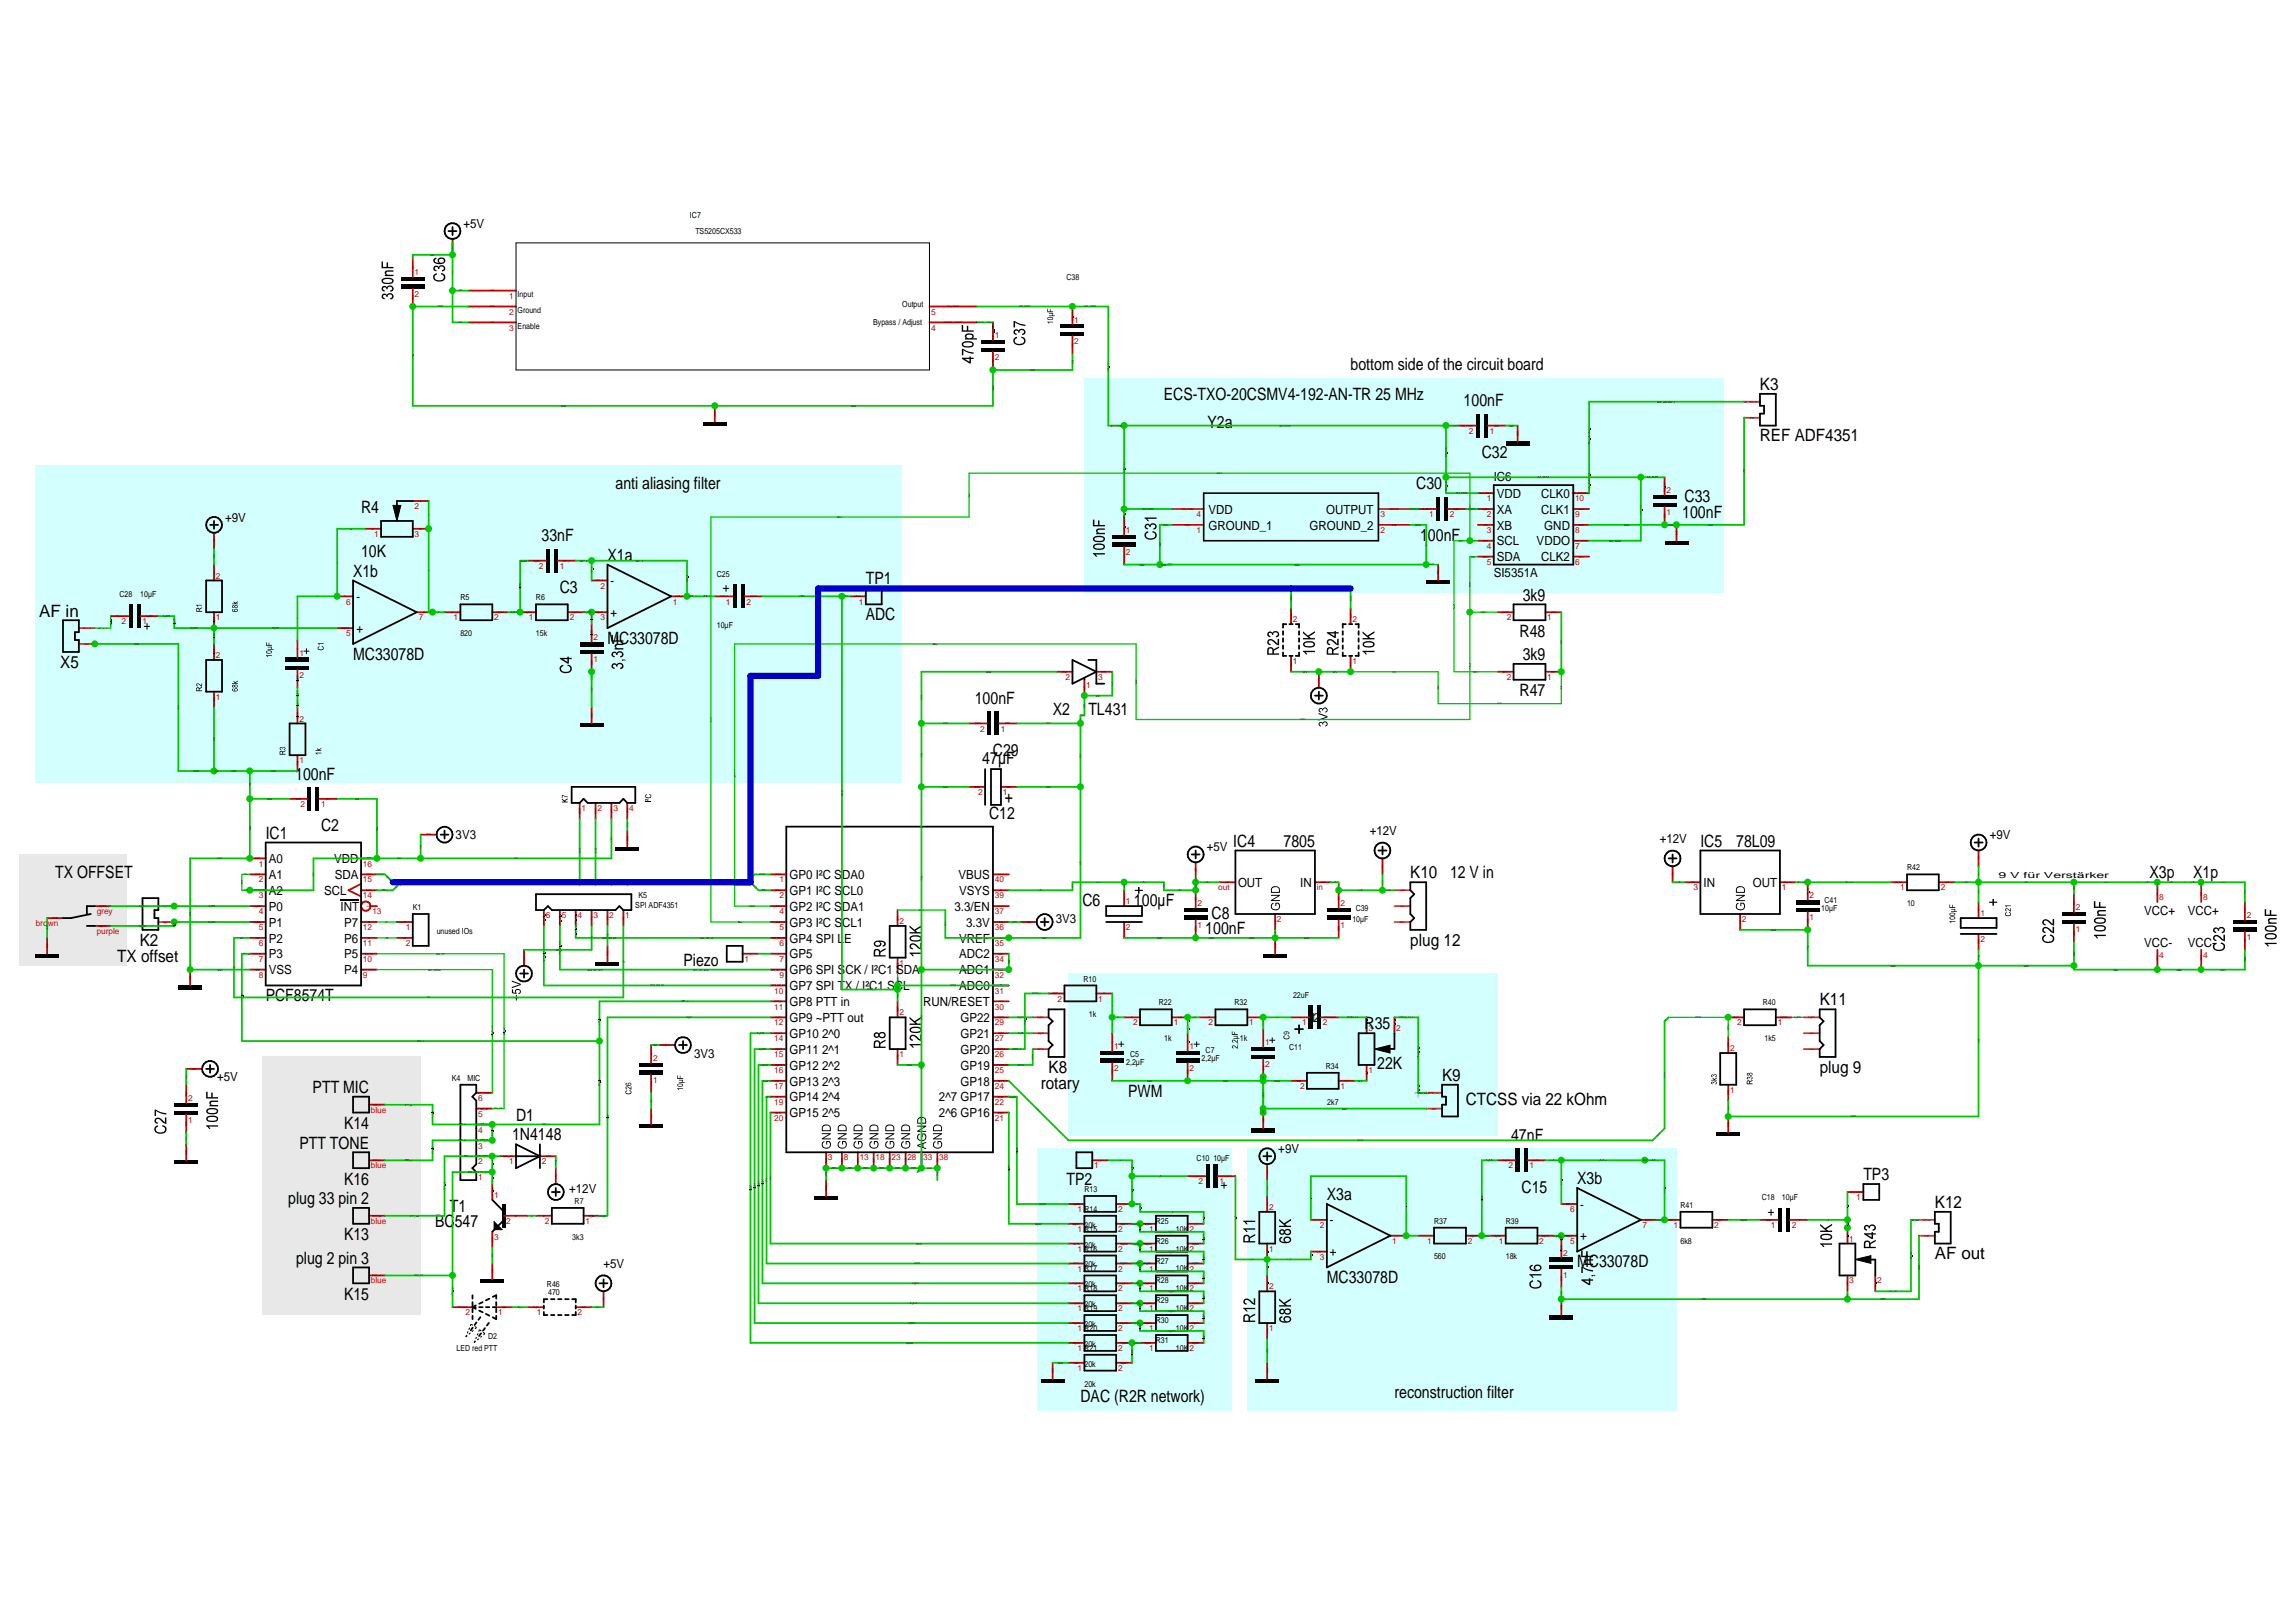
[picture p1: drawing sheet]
<svg xmlns="http://www.w3.org/2000/svg" width="297mm" height="210mm" viewBox="0 0 297 210" stroke-linecap="round" stroke-linejoin="round" font-family="sans-serif">
<defs><g id="words">
<g font-size="2.2">
<text x="174.7" y="47.9">bottom side of the circuit board</text>
<text x="150.6" y="51.8">ECS-TXO-20CSMV4-192-AN-TR 25 MHz</text>
<text x="189.4" y="52.6">100nF</text>
<text x="227.7" y="50.5">K3</text>
<text x="156.2" y="55.4">Y2a</text>
<text x="191.7" y="59.3">C32</text>
<text x="227.7" y="57.1">REF ADF4351</text>
<text x="79.6" y="63.3">anti aliasing filter</text>
<text x="183.2" y="63.3">C30</text>
<text x="217.9" y="64.9">C33</text>
<text x="46.7" y="66.4">R4</text>
<text x="70.1" y="70.1">33nF</text>
<text x="183.7" y="70">100nF</text>
<text x="217.6" y="67">100nF</text>
<text x="45.7" y="74.6">X1b</text>
<text x="46.7" y="72">10K</text>
<text x="72.4" y="76.7">C3</text>
<text x="78.6" y="72.6">X1a</text>
<text x="112" y="75.6">TP1</text>
<text x="197" y="77.8">3k9</text>
<text x="5.1" y="79.8">AF in</text>
<text x="78.6" y="83.3">MC33078D</text>
<text x="112" y="80.3">ADC</text>
<text x="196.6" y="82.4">R48</text>
<text x="7.8" y="86.5">X5</text>
<text x="45.7" y="85.4">MC33078D</text>
<text x="197" y="85.5">3k9</text>
<text x="126.1" y="91.1">100nF</text>
<text x="136.2" y="92.6">X2</text>
<text x="140.8" y="92.6">TL431</text>
<text x="196.6" y="90.1">R47</text>
<text x="38.2" y="100.9">100nF</text>
<text x="127.1" y="98.8">47µF</text>
<text x="128.5" y="97.8">C29</text>
<text x="41.6" y="107.6">C2</text>
<text x="128" y="106">C12</text>
<text x="130" y="104">+</text>
<text x="7.1" y="113.7">TX OFFSET</text>
<text x="34.4" y="108.5">IC1</text>
<text x="159.6" y="109.6">IC4</text>
<text x="166.1" y="109.6">7805</text>
<text x="182.5" y="113.7">K10</text>
<text x="187.6" y="113.7">12 V in</text>
<text x="220" y="109.6">IC5</text>
<text x="224.6" y="109.6">78L09</text>
<text x="278.1" y="113.7">X3p</text>
<text x="283.7" y="113.7">X1p</text>
<text x="140" y="117.3">C6</text>
<text x="146.7" y="117.3">100µF</text>
<text x="156.7" y="118.9">C8</text>
<text x="15.2" y="124.5">TX offset</text>
<text x="18.1" y="122.5">K2</text>
<text x="88.4" y="125.1">Piezo</text>
<text x="155.9" y="120.9">100nF</text>
<text x="182.5" y="122.4">plug 12</text>
<text x="34.4" y="129.6">PCF8574T</text>
<text x="235.4" y="130.1">K11</text>
<text x="176.5" y="133.2">R35</text>
<text x="40.4" y="141.5">PTT MIC</text>
<text x="134.6" y="140.9">rotary</text>
<text x="135.7" y="138.8">K8</text>
<text x="145.9" y="141.9">PWM</text>
<text x="178.2" y="138.3">22K</text>
<text x="186.6" y="139.9">K9</text>
<text x="189.7" y="143">CTCSS via 22 kOhm</text>
<text x="235.4" y="138.8">plug 9</text>
<text x="38.7" y="148.7">PTT TONE</text>
<text x="44.5" y="146.1">K14</text>
<text x="66.3" y="147.6">1N4148</text>
<text x="66.8" y="145">D1</text>
<text x="195.5" y="147.7">47nF</text>
<text x="37.3" y="155.9">plug 33 pin 2</text>
<text x="44.5" y="153.3">K16</text>
<text x="138" y="153.3">TP2</text>
<text x="171.7" y="155.3">X3a</text>
<text x="196.8" y="154.3">C15</text>
<text x="204" y="153.2">X3b</text>
<text x="241.1" y="152.7">TP3</text>
<text x="44.5" y="160.5">K13</text>
<text x="56.3" y="158.8">BC547</text>
<text x="58.2" y="156.8">T1</text>
<text x="250.3" y="156.3">K12</text>
<text x="38.3" y="163.6">plug 2 pin 3</text>
<text x="171.7" y="166.1">MC33078D</text>
<text x="204" y="164">MC33078D</text>
<text x="250.3" y="163">AF out</text>
<text x="44.5" y="168.2">K15</text>
<text x="139.8" y="181.5">DAC (R2R network)</text>
<text x="180.4" y="181">reconstruction filter</text>
</g>
<g font-size="1.6">
<text x="60" y="29.5">+5V</text>
<text x="193.3" y="62.3">IC6</text>
<text x="193.7" y="64.4">VDD</text>
<text x="199.4" y="64.4">CLK0</text>
<text x="29.1" y="67.5">+9V</text>
<text x="156.3" y="66.5">VDD</text>
<text x="156.3" y="68.5">GROUND_1</text>
<text x="169.4" y="68.5">GROUND_2</text>
<text x="171.6" y="66.5">OUTPUT</text>
<text x="193.7" y="70.6">SCL</text>
<text x="193.7" y="68.5">XB</text>
<text x="193.7" y="66.5">XA</text>
<text x="198.8" y="70.6">VDDO</text>
<text x="199.4" y="66.5">CLK1</text>
<text x="199.8" y="68.5">GND</text>
<text x="46.1" y="77.8">-</text>
<text x="79" y="75.7">-</text>
<text x="93.5" y="76.7">+</text>
<text x="193.3" y="74.6">SI5351A</text>
<text x="193.7" y="72.6">SDA</text>
<text x="199.4" y="72.6">CLK2</text>
<text x="18.6" y="81.5">+</text>
<text x="46.1" y="81.9">+</text>
<text x="79" y="79.8">+</text>
<text x="34.8" y="113.7">A1</text>
<text x="34.8" y="111.7">A0</text>
<text x="43.2" y="111.7">VDD</text>
<text x="43.3" y="113.7">SDA</text>
<text x="58.9" y="108.6">3V3</text>
<text x="102.1" y="113.7">GP0 I²C SDA0</text>
<text x="124" y="113.7">VBUS</text>
<text x="156.1" y="110.2">+5V</text>
<text x="177.2" y="108.1">+12V</text>
<text x="214.7" y="109.1">+12V</text>
<text x="257.4" y="108.6">+9V</text>
<text x="34.8" y="119.9">P1</text>
<text x="34.8" y="117.9">P0</text>
<text x="34.8" y="115.8">A2</text>
<text x="41.9" y="115.8">SCL</text>
<text x="44.1" y="117.9">INT</text>
<text x="44.5" y="119.9">P7</text>
<text x="102.1" y="119.9">GP3 I²C SCL1</text>
<text x="102.1" y="117.9">GP2 I²C SDA1</text>
<text x="102.1" y="115.8">GP1 I²C SCL0</text>
<text x="123.5" y="117.9">3.3/EN</text>
<text x="124.1" y="115.8">VSYS</text>
<text x="125" y="119.9">3.3V</text>
<text x="136.6" y="119.4">3V3</text>
<text x="160.2" y="114.8">OUT</text>
<text x="168.2" y="114.8">IN</text>
<text x="220.4" y="114.8">IN</text>
<text x="226.8" y="114.8">OUT</text>
<text x="277.4" y="118.4">VCC+</text>
<text x="283" y="118.4">VCC+</text>
<text x="34.8" y="124">P3</text>
<text x="34.8" y="122">P2</text>
<text x="44.5" y="122">P6</text>
<text x="44.5" y="124">P5</text>
<text x="102.1" y="124">GP5</text>
<text x="102.1" y="122">GP4 SPI LE</text>
<text x="124.1" y="122">VREF</text>
<text x="124.1" y="124">ADC2</text>
<text x="277.4" y="122.5">VCC-</text>
<text x="283" y="122.5">VCC-</text>
<text x="34.8" y="126.1">VSS</text>
<text x="44.5" y="126.1">P4</text>
<text x="102.1" y="130.2">GP8 PTT in</text>
<text x="102.1" y="128.1">GP7 SPI TX / I²C1 SCL</text>
<text x="102.1" y="126.1">GP6 SPI SCK / I²C1 SDA</text>
<text x="119.4" y="130.2">RUN/RESET</text>
<text x="124.1" y="126.1">ADC1</text>
<text x="124.1" y="128.1">ADC0</text>
<text x="89.8" y="136.9">3V3</text>
<text x="102.1" y="136.4">GP11 2^1</text>
<text x="102.1" y="134.3">GP10 2^0</text>
<text x="102.1" y="132.2">GP9 ~PTT out</text>
<text x="124.2" y="132.2">GP22</text>
<text x="124.2" y="134.3">GP21</text>
<text x="124.2" y="136.4">GP20</text>
<text x="169.5" y="132.2">1</text>
<text x="169.9" y="132.2">2</text>
<text x="28.1" y="140">+5V</text>
<text x="102.1" y="142.5">GP14 2^4</text>
<text x="102.1" y="140.5">GP13 2^3</text>
<text x="102.1" y="138.4">GP12 2^2</text>
<text x="121.5" y="142.5">2^7 GP17</text>
<text x="124.2" y="138.4">GP19</text>
<text x="124.2" y="140.5">GP18</text>
<text x="102.1" y="144.6">GP15 2^5</text>
<text x="121.5" y="144.6">2^6 GP16</text>
<text x="165.4" y="149.2">+9V</text>
<text x="73.6" y="154.3">+12V</text>
<text x="157.9" y="153.9">+</text>
<text x="172.1" y="158.5">-</text>
<text x="204.4" y="160.5">+</text>
<text x="204.4" y="156.4">-</text>
<text x="228.7" y="157.3">+</text>
<text x="78.1" y="164.1">+5V</text>
<text x="172.1" y="162.6">+</text>
</g>
<g font-size="1.1">
<text x="89.3" y="28.2">IC7</text>
<text x="90" y="30.2">TS5205CX533</text>
<text x="67" y="40.5">Ground</text>
<text x="67" y="38.5">Input</text>
<text x="116.7" y="39.7">Output</text>
<text x="138" y="36.3">C38</text>
<text x="67" y="42.6">Enable</text>
<text x="112.9" y="42">Bypass / Adjust</text>
<text x="15.5" y="77.3">C28</text>
<text x="18.1" y="77.3">10µF</text>
<text x="59.6" y="77.7">R5</text>
<text x="69.3" y="77.7">R6</text>
<text x="92.7" y="74.6">C25</text>
<text x="59.6" y="82.3">820</text>
<text x="69.3" y="82.3">15k</text>
<text x="92.7" y="81.3">10µF</text>
<text x="246.7" y="112.6">R42</text>
<text x="258.6" y="113.7">9 V für Verstärker</text>
<text x="53.4" y="117.8">K1</text>
<text x="82.2" y="117.6">SPI ADF4351</text>
<text x="82.6" y="116.2">K5</text>
<text x="175" y="119.4">10µF</text>
<text x="175.4" y="117.9">C39</text>
<text x="235.6" y="117.9">10µF</text>
<text x="236.1" y="116.8">C41</text>
<text x="246.7" y="117.3">10</text>
<text x="56.5" y="120.9">unused IOs</text>
<text x="140.2" y="127">R10</text>
<text x="140.9" y="131.7">1k</text>
<text x="149.9" y="130.1">R22</text>
<text x="159.7" y="130.1">R32</text>
<text x="167.3" y="129.2">22uF</text>
<text x="228.1" y="130.1">R40</text>
<text x="145.7" y="137.8">2,2µF</text>
<text x="146.2" y="136.8">C5</text>
<text x="150.6" y="134.7">1k</text>
<text x="155.4" y="137.3">2,2µF</text>
<text x="156" y="136.3">C7</text>
<text x="160.4" y="134.7">1k</text>
<text x="166.8" y="135.8">C11</text>
<text x="228.3" y="134.7">1k5</text>
<text x="58.4" y="140">K4</text>
<text x="60.5" y="140">MIC</text>
<text x="171.5" y="138.3">R34</text>
<text x="171.7" y="143">2k7</text>
<text x="74.3" y="155.8">R7</text>
<text x="140.3" y="154.3">R13</text>
<text x="154.8" y="150.2">C10</text>
<text x="157" y="150.2">10µF</text>
<text x="227.9" y="155.3">C18</text>
<text x="230.5" y="155.3">10µF</text>
<text x="74" y="160.4">3k3</text>
<text x="140.3" y="161.5">20k</text>
<text x="140.3" y="158.9">20k</text>
<text x="149.5" y="158.4">R25</text>
<text x="149.5" y="160.9">R26</text>
<text x="152.1" y="159.4">10K2</text>
<text x="152.1" y="162">10K2</text>
<text x="185.5" y="158.4">R37</text>
<text x="194.8" y="158.4">R39</text>
<text x="217.4" y="160.9">6k8</text>
<text x="217.4" y="156.3">R41</text>
<text x="70.8" y="166.6">R46</text>
<text x="70.9" y="167.6">470</text>
<text x="140.3" y="166.6">20k</text>
<text x="140.3" y="164">20k</text>
<text x="149.5" y="163.5">R27</text>
<text x="149.5" y="166.1">R28</text>
<text x="152.1" y="164.5">10K2</text>
<text x="152.1" y="167.1">10K2</text>
<text x="185.5" y="163">560</text>
<text x="194.8" y="163">18k</text>
<text x="63.2" y="173.3">D2</text>
<text x="140.3" y="171.7">20k</text>
<text x="140.3" y="169.2">20k</text>
<text x="149.5" y="168.7">R29</text>
<text x="149.5" y="171.2">R30</text>
<text x="149.5" y="173.8">R31</text>
<text x="152.1" y="169.7">10K2</text>
<text x="152.1" y="172.2">10K2</text>
<text x="59.1" y="174.8">LED red PTT</text>
<text x="140.3" y="176.9">20k</text>
<text x="140.3" y="174.3">20k</text>
<text x="140.3" y="179.4">20k</text>
<text x="152.1" y="174.8">10K2</text>
</g>
<g font-size="1.1" fill="#c70000">
<text x="53.6" y="35.6">1</text>
<text x="53.6" y="38.4">2</text>
<text x="65.9" y="40.7">2</text>
<text x="65.9" y="38.7">1</text>
<text x="120.5" y="40.7">5</text>
<text x="139" y="41.7">1</text>
<text x="65.9" y="42.8">3</text>
<text x="120.5" y="42.8">4</text>
<text x="128.7" y="46.6">2</text>
<text x="128.7" y="43.8">1</text>
<text x="139" y="44.6">2</text>
<text x="190" y="56.1">2</text>
<text x="192.7" y="56.1">1</text>
<text x="53.6" y="65.9">2</text>
<text x="192.3" y="64.9">1</text>
<text x="203.8" y="64.9">10</text>
<text x="215.6" y="63.8">2</text>
<text x="48.4" y="69.5">1</text>
<text x="53.6" y="69.5">3</text>
<text x="145.7" y="71.8">2</text>
<text x="145.7" y="69">1</text>
<text x="154.8" y="66.9">4</text>
<text x="154.8" y="69">1</text>
<text x="178.6" y="66.9">3</text>
<text x="178.6" y="69">2</text>
<text x="184.9" y="66.9">1</text>
<text x="187.6" y="66.9">2</text>
<text x="192.3" y="71">4</text>
<text x="192.3" y="69">3</text>
<text x="192.3" y="66.9">2</text>
<text x="203.8" y="66.9">9</text>
<text x="203.8" y="69">8</text>
<text x="203.8" y="71">7</text>
<text x="215.6" y="66.7">1</text>
<text x="27.9" y="74.9">2</text>
<text x="69.7" y="73.6">2</text>
<text x="72.4" y="73.6">1</text>
<text x="77.7" y="76.2">2</text>
<text x="192.3" y="73.1">5</text>
<text x="203.8" y="73.1">6</text>
<text x="15.7" y="80.8">2</text>
<text x="18.4" y="80.8">1</text>
<text x="27.9" y="80.3">1</text>
<text x="44.8" y="82.3">5</text>
<text x="44.8" y="78.2">6</text>
<text x="54.2" y="80.3">7</text>
<text x="58.7" y="80.3">1</text>
<text x="63.9" y="80.3">2</text>
<text x="68.4" y="80.3">1</text>
<text x="73.7" y="80.3">2</text>
<text x="76.8" y="82.8">2</text>
<text x="77.7" y="80.3">3</text>
<text x="87.1" y="78.2">1</text>
<text x="93.9" y="78.2">1</text>
<text x="96.6" y="78.2">2</text>
<text x="111.1" y="78.2">1</text>
<text x="167.3" y="80.5">2</text>
<text x="175" y="80.5">2</text>
<text x="194.9" y="80.3">2</text>
<text x="200.2" y="80.3">1</text>
<text x="27.9" y="85.2">2</text>
<text x="38.7" y="87.7">2</text>
<text x="38.7" y="84.9">1</text>
<text x="76.8" y="85.7">1</text>
<text x="137.8" y="88">2</text>
<text x="140.5" y="89">1</text>
<text x="142.1" y="88">3</text>
<text x="167.3" y="85.9">1</text>
<text x="175" y="85.9">1</text>
<text x="194.9" y="88">2</text>
<text x="200.2" y="88">1</text>
<text x="27.9" y="90.6">1</text>
<text x="38.7" y="93.4">2</text>
<text x="126.8" y="94.7">2</text>
<text x="129.5" y="94.7">1</text>
<text x="38.7" y="98.8">1</text>
<text x="38.9" y="104.4">2</text>
<text x="41.6" y="104.4">1</text>
<text x="75.2" y="104.9">1</text>
<text x="77.3" y="104.9">2</text>
<text x="79.4" y="104.9">3</text>
<text x="81.4" y="104.9">4</text>
<text x="126.5" y="102.9">2</text>
<text x="129.7" y="102.9">1</text>
<text x="33.5" y="112.1">1</text>
<text x="46.9" y="112.1">16</text>
<text x="4.6" y="119.8">brown</text>
<text x="12.5" y="118.3">grey</text>
<text x="33.5" y="118.3">4</text>
<text x="33.5" y="116.2">3</text>
<text x="33.5" y="114.2">2</text>
<text x="46.9" y="114.2">15</text>
<text x="46.9" y="116.2">14</text>
<text x="48.2" y="118.3">13</text>
<text x="70.6" y="118.8">6</text>
<text x="72.7" y="118.8">5</text>
<text x="74.7" y="118.8">4</text>
<text x="76.8" y="118.8">3</text>
<text x="78.8" y="118.8">2</text>
<text x="80.9" y="118.8">1</text>
<text x="100.8" y="118.3">4</text>
<text x="100.8" y="116.2">2</text>
<text x="100.8" y="114.2">1</text>
<text x="116.4" y="119.6">2</text>
<text x="128.7" y="114.2">40</text>
<text x="128.7" y="116.2">39</text>
<text x="128.7" y="118.3">37</text>
<text x="145.7" y="117">1</text>
<text x="154.9" y="117.3">2</text>
<text x="157.6" y="115.2">out</text>
<text x="165.2" y="119.3">2</text>
<text x="170.3" y="115.2">in</text>
<text x="173.4" y="117.3">2</text>
<text x="219.1" y="115.2">3</text>
<text x="225.4" y="119.3">2</text>
<text x="230.5" y="115.2">1</text>
<text x="234.1" y="116.2">2</text>
<text x="234.1" y="119.1">1</text>
<text x="245.8" y="115.2">1</text>
<text x="251.1" y="115.2">2</text>
<text x="256.2" y="118.6">1</text>
<text x="268.6" y="117.8">2</text>
<text x="279.4" y="116.5">8</text>
<text x="285" y="116.5">8</text>
<text x="290.7" y="118.8">2</text>
<text x="12.5" y="120.9">purple</text>
<text x="33.5" y="124.5">7</text>
<text x="33.5" y="122.4">6</text>
<text x="33.5" y="120.4">5</text>
<text x="46.9" y="120.4">12</text>
<text x="46.9" y="122.4">11</text>
<text x="46.9" y="124.5">10</text>
<text x="52.5" y="122.4">2</text>
<text x="52.5" y="120.4">1</text>
<text x="96.3" y="124.5">1</text>
<text x="100.8" y="124.5">7</text>
<text x="100.8" y="122.4">6</text>
<text x="100.8" y="120.4">5</text>
<text x="116.4" y="125">1</text>
<text x="128.7" y="120.4">36</text>
<text x="128.7" y="122.4">35</text>
<text x="128.7" y="124.5">34</text>
<text x="145.7" y="120.4">2</text>
<text x="154.9" y="120.1">1</text>
<text x="173.4" y="120.1">1</text>
<text x="256.2" y="121.9">2</text>
<text x="268.6" y="120.6">1</text>
<text x="279.4" y="124">4</text>
<text x="285" y="124">4</text>
<text x="290.7" y="121.6">1</text>
<text x="33.5" y="126.5">8</text>
<text x="46.9" y="126.5">9</text>
<text x="100.2" y="130.6">11</text>
<text x="100.2" y="128.6">10</text>
<text x="100.8" y="126.5">9</text>
<text x="116.4" y="131.4">2</text>
<text x="128.7" y="126.5">32</text>
<text x="128.7" y="128.6">31</text>
<text x="128.7" y="130.6">30</text>
<text x="136.8" y="129.6">2</text>
<text x="142.1" y="129.6">1</text>
<text x="84.5" y="137.3">2</text>
<text x="100.2" y="136.8">15</text>
<text x="100.2" y="134.7">14</text>
<text x="100.2" y="132.7">12</text>
<text x="116.4" y="136.8">1</text>
<text x="128.7" y="132.7">29</text>
<text x="128.7" y="134.7">27</text>
<text x="128.7" y="136.8">26</text>
<text x="144.1" y="135.8">1</text>
<text x="146.6" y="132.7">2</text>
<text x="151.8" y="132.7">1</text>
<text x="153.9" y="135.8">1</text>
<text x="156.4" y="132.7">2</text>
<text x="161.6" y="132.7">1</text>
<text x="163.7" y="135.3">1</text>
<text x="168.4" y="132.7">1</text>
<text x="171.1" y="132.7">2</text>
<text x="177" y="133.5">3</text>
<text x="180.6" y="133.5">2</text>
<text x="223.8" y="136">2</text>
<text x="224.7" y="132.7">2</text>
<text x="230" y="132.7">1</text>
<text x="24.3" y="142.5">2</text>
<text x="48" y="144">blue</text>
<text x="61.9" y="142.5">6</text>
<text x="84.5" y="140.1">1</text>
<text x="100.2" y="143">19</text>
<text x="100.2" y="140.9">17</text>
<text x="100.2" y="138.9">16</text>
<text x="128.7" y="138.9">25</text>
<text x="128.7" y="140.9">24</text>
<text x="128.7" y="143">22</text>
<text x="144.1" y="138.6">2</text>
<text x="153.9" y="138.6">2</text>
<text x="163.7" y="138.1">2</text>
<text x="168.2" y="140.9">2</text>
<text x="173.4" y="140.9">1</text>
<text x="177" y="138.9">1</text>
<text x="223.8" y="141.4">1</text>
<text x="24.3" y="145.3">1</text>
<text x="61.9" y="144.5">5</text>
<text x="61.9" y="146.6">4</text>
<text x="61.9" y="148.6">3</text>
<text x="100.2" y="145">20</text>
<text x="128.7" y="145">21</text>
<text x="48" y="151.2">blue</text>
<text x="61.9" y="150.7">2</text>
<text x="61.9" y="152.7">1</text>
<text x="63.9" y="155">1</text>
<text x="65.9" y="150.7">1</text>
<text x="70.1" y="150.7">2</text>
<text x="107.1" y="150.2">3</text>
<text x="109.2" y="150.2">8</text>
<text x="111.2" y="150.2">13</text>
<text x="113.3" y="150.2">18</text>
<text x="115.3" y="150.2">23</text>
<text x="117.4" y="150.2">28</text>
<text x="119.4" y="150.2">33</text>
<text x="121.5" y="150.2">38</text>
<text x="141.6" y="151.2">1</text>
<text x="155.1" y="153.2">2</text>
<text x="157.8" y="153.2">1</text>
<text x="195.2" y="151.2">2</text>
<text x="197.9" y="151.2">1</text>
<text x="240.2" y="155.3">1</text>
<text x="48" y="158.4">blue</text>
<text x="63.9" y="160.4">3</text>
<text x="65.5" y="158.4">2</text>
<text x="70.5" y="158.4">2</text>
<text x="75.8" y="158.4">1</text>
<text x="139.4" y="162">1 R16</text>
<text x="139.4" y="159.4">1 R15</text>
<text x="139.4" y="156.8">1 R14</text>
<text x="144.7" y="162">2</text>
<text x="144.7" y="159.4">2</text>
<text x="144.7" y="156.8">2</text>
<text x="148.7" y="159.4">1</text>
<text x="148.7" y="162">1</text>
<text x="164.2" y="156.6">2</text>
<text x="164.2" y="162">1</text>
<text x="170.8" y="158.9">2</text>
<text x="180.1" y="161">1</text>
<text x="184.6" y="161">1</text>
<text x="189.9" y="161">2</text>
<text x="193.9" y="161">1</text>
<text x="199.1" y="161">2</text>
<text x="203.1" y="161">5</text>
<text x="203.1" y="156.8">6</text>
<text x="212.5" y="158.9">7</text>
<text x="216.5" y="158.9">1</text>
<text x="221.8" y="158.9">2</text>
<text x="229.1" y="158.9">1</text>
<text x="231.8" y="158.9">2</text>
<text x="239.2" y="160.7">1</text>
<text x="48" y="166.1">blue</text>
<text x="139.4" y="167.1">1 R18</text>
<text x="139.4" y="164.5">1 R17</text>
<text x="144.7" y="167.1">2</text>
<text x="144.7" y="164.5">2</text>
<text x="148.7" y="164.5">1</text>
<text x="148.7" y="167.1">1</text>
<text x="164.2" y="166.9">2</text>
<text x="170.8" y="163">3</text>
<text x="202.2" y="162.5">2</text>
<text x="202.2" y="165.3">1</text>
<text x="239.2" y="166.1">3</text>
<text x="242.8" y="166.1">2</text>
<text x="60.2" y="170.2">2</text>
<text x="64.4" y="170.2">1</text>
<text x="69.5" y="170.2">1</text>
<text x="74.7" y="170.2">2</text>
<text x="139.4" y="172.3">1 R20</text>
<text x="139.4" y="169.7">1 R19</text>
<text x="144.7" y="172.3">2</text>
<text x="144.7" y="169.7">2</text>
<text x="148.7" y="169.7">1</text>
<text x="148.7" y="172.3">1</text>
<text x="164.2" y="172.3">1</text>
<text x="139.4" y="174.8">1 R21</text>
<text x="139.4" y="177.4">1</text>
<text x="144.7" y="174.8">2</text>
<text x="144.7" y="177.4">2</text>
<text x="148.7" y="174.8">1</text>
</g>
<g font-size=".3">
<text x="55.7" y="33.1">+5V</text>
<text x="56.7" y="39.8">GND</text>
<text x="59.3" y="41.8">+5V</text>
<text x="59.3" y="37.7">+5V</text>
<text x="63.4" y="39.8">GND</text>
<text x="63.4" y="41.8">+5V</text>
<text x="63.4" y="37.7">+5V</text>
<text x="122.2" y="41.8">Bypass_/_Adjust</text>
<text x="122.6" y="39.8">3V3_TCXO</text>
<text x="126.3" y="41.8">Bypass_/_Adjust</text>
<text x="131.8" y="39.8">3V3_TCXO</text>
<text x="140.3" y="39.8">3V3_TCXO</text>
<text x="72.6" y="52.6">GND</text>
<text x="110.1" y="52.6">GND</text>
<text x="133.3" y="48">GND</text>
<text x="214.4" y="52.1">REF_ADF4351_2</text>
<text x="225.5" y="52.1">REF_ADF4351_2</text>
<text x="143.6" y="55.2">3V3_TCXO</text>
<text x="165.5" y="55.2">3V3_TCXO</text>
<text x="187.1" y="55.2">3V3_TCXO</text>
<text x="189" y="55.2">3V3_TCXO</text>
<text x="193.3" y="55.2">GND</text>
<text x="195.2" y="55.2">GND</text>
<text x="226.3" y="54.2">GND</text>
<text x="54.3" y="65">S</text>
<text x="147.8" y="66">3V3_TCXO</text>
<text x="152.9" y="66">3V3_TCXO</text>
<text x="157.4" y="61.4">SCL1</text>
<text x="179.8" y="66">OUTPUT</text>
<text x="182.4" y="66">OUTPUT</text>
<text x="184" y="66">OUTPUT</text>
<text x="188" y="66">Sig$54</text>
<text x="188.4" y="63.9">3V3_TCXO</text>
<text x="189.9" y="66">Sig$54</text>
<text x="191.5" y="63.9">3V3_TCXO</text>
<text x="191.7" y="66">Sig$54</text>
<text x="198.9" y="61.9">3V3_TCXO</text>
<text x="203.4" y="63.9">REF_ADF4351_2</text>
<text x="204.2" y="66">&lt;nc&gt;</text>
<text x="213.1" y="61.9">3V3_TCXO</text>
<text x="45.3" y="68.6">A</text>
<text x="48.2" y="68.6">A</text>
<text x="54.3" y="68.6">S</text>
<text x="108.3" y="67">SCL1</text>
<text x="150.5" y="68.1">GND</text>
<text x="153.3" y="68.1">GND</text>
<text x="180.1" y="68.1">GND</text>
<text x="183.1" y="68.1">GND</text>
<text x="188.8" y="70.1">SCL1</text>
<text x="190.3" y="70.1">SCL1</text>
<text x="191.8" y="70.1">SCL1</text>
<text x="191.9" y="68.1">&lt;nc&gt;</text>
<text x="203.8" y="70.1">3V3_TCXO</text>
<text x="204.2" y="68.1">GND</text>
<text x="208.2" y="70.1">3V3_TCXO</text>
<text x="210.2" y="68.1">GND</text>
<text x="215.8" y="68.1">GND</text>
<text x="220.9" y="68.1">GND</text>
<text x="41" y="77.3">A</text>
<text x="44.6" y="77.3">A</text>
<text x="67.3" y="72.7">Sig$36</text>
<text x="69" y="72.7">Sig$36</text>
<text x="72.8" y="72.7">OUT_3</text>
<text x="75" y="72.7">OUT_3</text>
<text x="77.1" y="75.2">OUT_3</text>
<text x="82.2" y="72.7">OUT_3</text>
<text x="87.4" y="77.3">OUT_3</text>
<text x="89.2" y="77.3">OUT_3</text>
<text x="91" y="77.3">OUT_3</text>
<text x="93.2" y="77.3">OUT_3</text>
<text x="97.1" y="77.3">ADC0</text>
<text x="103.4" y="77.3">ADC0</text>
<text x="109" y="77.3">ADC0</text>
<text x="110.6" y="77.3">ADC0</text>
<text x="147.4" y="73.2">GND</text>
<text x="150.3" y="73.2">GND GND</text>
<text x="167.5" y="73.2">GND</text>
<text x="185" y="73.2">GND</text>
<text x="190.3" y="72.2">SDA1</text>
<text x="191.8" y="72.2">SDA1</text>
<text x="204.2" y="72.2">&lt;nc&gt;</text>
<text x="10.7" y="81.4">AF_in_3</text>
<text x="10.9" y="83.5">GND</text>
<text x="12.7" y="81.4">AF_in_3</text>
<text x="14.9" y="79.9">AF_in_3</text>
<text x="17.3" y="83.5">GND</text>
<text x="18.9" y="79.9">Sig$60</text>
<text x="21.1" y="79.9">Sig$60</text>
<text x="24.7" y="81.4">Sig$60</text>
<text x="35.2" y="81.4">Sig$60</text>
<text x="44.2" y="81.4">Sig$60</text>
<text x="54.9" y="79.4">S</text>
<text x="55.6" y="79.4">S</text>
<text x="56.7" y="79.4">S</text>
<text x="58.5" y="79.4">S</text>
<text x="64.2" y="79.4">Sig$36</text>
<text x="66" y="79.4">Sig$36</text>
<text x="67.8" y="79.4">Sig$36</text>
<text x="74" y="79.4">Sig$35</text>
<text x="75.6" y="79.4">Sig$35</text>
<text x="77.1" y="79.4">Sig$35</text>
<text x="120.6" y="83.5">SDA1</text>
<text x="191.6" y="79.4">SDA1</text>
<text x="194.4" y="79.4">SDA1</text>
<text x="200.7" y="79.4">3V3</text>
<text x="127.6" y="87.1">GND</text>
<text x="137.4" y="87.1">GND</text>
<text x="142.6" y="87.1">REF</text>
<text x="168.6" y="87.1">3V3</text>
<text x="172.4" y="87.1">3V3</text>
<text x="180.1" y="87.1">3V3</text>
<text x="190.6" y="87.1">SCL1</text>
<text x="194.4" y="87.1">SCL1</text>
<text x="200.7" y="87.1">3V3</text>
<text x="122" y="93.7">GND</text>
<text x="126.2" y="93.7">GND</text>
<text x="130.1" y="93.7">REF</text>
<text x="135.4" y="93.7">REF</text>
<text x="139.7" y="92.7">REF</text>
<text x="141.8" y="90.1">REF</text>
<text x="168.2" y="93.2">SDA1</text>
<text x="193.7" y="91.2">3V3</text>
<text x="25.1" y="99.9">GND</text>
<text x="27.6" y="99.9">GND</text>
<text x="29.9" y="99.9">GND</text>
<text x="35.1" y="99.9">GND</text>
<text x="122" y="102">GND</text>
<text x="126.1" y="102">GND</text>
<text x="130.2" y="102">REF</text>
<text x="135.4" y="102">REF</text>
<text x="34.6" y="103.5">GND</text>
<text x="38.3" y="103.5">GND</text>
<text x="42.2" y="103.5">3V3</text>
<text x="45.9" y="103.5">3V3</text>
<text x="28.1" y="111.2">GND</text>
<text x="31.5" y="113.3">3V3</text>
<text x="33" y="111.2">GND</text>
<text x="33.1" y="113.3">3V3</text>
<text x="44.4" y="111.2">3V3</text>
<text x="47.4" y="113.3">SDA0</text>
<text x="47.5" y="111.2">3V3</text>
<text x="48.9" y="113.3">SDA0</text>
<text x="51.3" y="111.2">3V3</text>
<text x="55.2" y="108.1">3V3</text>
<text x="66.5" y="111.2">3V3</text>
<text x="98.3" y="113.3">SDA0</text>
<text x="100.3" y="113.3">SDA0</text>
<text x="129.2" y="113.3">&lt;nc&gt;</text>
<text x="6.8" y="118.9">GND</text>
<text x="12.8" y="120">Sig$12</text>
<text x="12.8" y="117.4">Sig$11</text>
<text x="18" y="120">Sig$12</text>
<text x="18" y="117.4">Sig$11</text>
<text x="21.1" y="117.4">Sig$11</text>
<text x="21.1" y="119.4">Sig$12</text>
<text x="27" y="119.4">Sig$12</text>
<text x="27" y="117.4">Sig$11</text>
<text x="31.5" y="115.3">3V3</text>
<text x="32.9" y="119.4">Sig$12</text>
<text x="32.9" y="117.4">Sig$11</text>
<text x="33.1" y="115.3">3V3</text>
<text x="36.2" y="115.3">3V3</text>
<text x="47.4" y="115.3">SCL0</text>
<text x="47.4" y="117.4">&lt;nc&gt;</text>
<text x="47.6" y="119.4">P7</text>
<text x="49.4" y="115.3">SCL0</text>
<text x="49.9" y="119.4">P7</text>
<text x="52.2" y="119.4">P7</text>
<text x="95.5" y="119.4">SCL1</text>
<text x="97" y="117.4">SDA1</text>
<text x="98.5" y="115.3">SCL0</text>
<text x="100.3" y="117.4">SDA1</text>
<text x="100.3" y="119.4">SCL1</text>
<text x="100.3" y="115.3">SCL0</text>
<text x="118.9" y="117.9">REF</text>
<text x="129.2" y="117.4">&lt;nc&gt;</text>
<text x="129.2" y="115.3">+5V</text>
<text x="129.2" y="119.4">3V3</text>
<text x="131" y="119.4">3V3</text>
<text x="132.8" y="119.4">3V3</text>
<text x="134.4" y="115.3">+5V</text>
<text x="141.8" y="114.3">+5V</text>
<text x="147.7" y="114.3">+5V</text>
<text x="152.4" y="115.3">+5V</text>
<text x="156" y="114.3">+5V</text>
<text x="158.5" y="114.3">+5V</text>
<text x="170.8" y="114.3">+12V</text>
<text x="172.3" y="114.3">+12V</text>
<text x="175.7" y="115.3">+12V</text>
<text x="179.3" y="115.3">+12V</text>
<text x="181.1" y="115.3">+12V</text>
<text x="181.1" y="119.4">&lt;nc&gt;</text>
<text x="181.1" y="117.4">&lt;nc&gt;</text>
<text x="216.8" y="114.3">+12V</text>
<text x="218.6" y="114.3">+12V</text>
<text x="230.8" y="114.3">9V_raw</text>
<text x="232.6" y="114.3">9V_raw</text>
<text x="238.8" y="114.3">9V_raw</text>
<text x="245.2" y="114.3">9V_raw</text>
<text x="251.6" y="114.3">+9V</text>
<text x="254.2" y="114.3">+9V</text>
<text x="261.9" y="114.3">+9V</text>
<text x="272.2" y="114.3">+9V</text>
<text x="277.6" y="114.3">+9V</text>
<text x="280.6" y="114.3">+9V</text>
<text x="283.5" y="114.3">+9V</text>
<text x="287.3" y="114.3">+9V</text>
<text x="28.1" y="125.6">GND</text>
<text x="31.1" y="121.5">LD</text>
<text x="31.3" y="123.5">PTT_in</text>
<text x="32.9" y="123.5">PTT_in</text>
<text x="33" y="125.6">GND</text>
<text x="33.1" y="121.5">LD</text>
<text x="46.9" y="125.6">MIC_DOWN</text>
<text x="47.2" y="123.5">MIC_UP</text>
<text x="47.6" y="121.5">P6</text>
<text x="49.9" y="121.5">P6</text>
<text x="52.2" y="121.5">P6</text>
<text x="55.4" y="125.6">MIC_DOWN</text>
<text x="56.5" y="123.5">MIC_UP</text>
<text x="71.9" y="123">+5V</text>
<text x="76.1" y="125.6">GP6_SPI_SCK</text>
<text x="78" y="121.5">GP4_SPI_LE</text>
<text x="89.7" y="125.6">GP6_SPI_SCK</text>
<text x="90.6" y="121.5">GP4_SPI_LE</text>
<text x="97" y="123.5">1</text>
<text x="98.8" y="123.5">1</text>
<text x="99.7" y="125.6">GP6_SPI_SCK</text>
<text x="99.8" y="121.5">GP4_SPI_LE</text>
<text x="100.6" y="123.5">1</text>
<text x="124.5" y="125.6">GND</text>
<text x="126.1" y="121.5">REF</text>
<text x="129.2" y="123.5">GND</text>
<text x="129.2" y="125.6">GND</text>
<text x="129.2" y="121.5">REF</text>
<text x="134.9" y="121.5">REF</text>
<text x="149.7" y="121.5">GND</text>
<text x="156.4" y="121.5">GND</text>
<text x="161.6" y="121.5">GND</text>
<text x="168.8" y="121.5">GND</text>
<text x="229.2" y="120.5">GND</text>
<text x="244.6" y="125.1">GND</text>
<text x="261.8" y="125.1">GND</text>
<text x="273.4" y="125.6">GND</text>
<text x="281.6" y="125.6">GND</text>
<text x="287.3" y="125.6">GND</text>
<text x="55.3" y="129.2">LD</text>
<text x="84.1" y="127.7">GP7_SPI_TX</text>
<text x="88.2" y="129.7">PTT_in</text>
<text x="88.8" y="131.8">Sig$8</text>
<text x="99.8" y="127.7">GP7_SPI_TX</text>
<text x="100.2" y="129.7">PTT_in</text>
<text x="100.3" y="131.8">Sig$8</text>
<text x="112.1" y="128.2">ADC0</text>
<text x="122.9" y="127.7">ADC0</text>
<text x="129" y="131.8">Sig$14</text>
<text x="129.1" y="127.7">ADC0</text>
<text x="129.2" y="129.7">&lt;nc&gt;</text>
<text x="131.6" y="131.8">Sig$14</text>
<text x="133.6" y="128.7">GP20_2</text>
<text x="134.2" y="131.8">Sig$14</text>
<text x="136.1" y="128.7">GP20_2</text>
<text x="142.8" y="128.7">2</text>
<text x="144.6" y="131.8">2</text>
<text x="146.4" y="131.8">2</text>
<text x="152.4" y="131.8">+_2</text>
<text x="154.2" y="131.8">+_2</text>
<text x="156" y="131.8">+_2</text>
<text x="162.3" y="131.8">+</text>
<text x="165.1" y="131.8">+</text>
<text x="168.1" y="131.8">+</text>
<text x="171.3" y="131.8">CTCSS_full</text>
<text x="174.2" y="131.8">CTCSS_full</text>
<text x="181" y="131.8">CTCSS_out_2</text>
<text x="219.4" y="131.8">GP18</text>
<text x="224.2" y="131.8">GP18</text>
<text x="230.3" y="131.8">Sig$72</text>
<text x="232.1" y="131.8">Sig$72</text>
<text x="233.9" y="131.8">Sig$72</text>
<text x="54" y="134.9">PTT_in</text>
<text x="84.5" y="135.4">3V3</text>
<text x="86" y="135.4">3V3</text>
<text x="97.9" y="133.8">Sig$20</text>
<text x="98.2" y="135.9">Sig$19</text>
<text x="98.4" y="137.9">Sig$18</text>
<text x="100.2" y="137.9">Sig$18</text>
<text x="100.2" y="135.9">Sig$19</text>
<text x="100.2" y="133.8">Sig$20</text>
<text x="117.3" y="137.9">GND</text>
<text x="128.9" y="135.9">GP20_2</text>
<text x="129.1" y="133.8">Sig$9</text>
<text x="129.1" y="137.9">GP19</text>
<text x="131" y="135.9">GP20_2</text>
<text x="131.7" y="137.9">GP19</text>
<text x="131.7" y="133.8">Sig$9</text>
<text x="134.3" y="135.9">GP19</text>
<text x="134.3" y="133.8">Sig$9</text>
<text x="234.1" y="135.9">&lt;nc&gt;</text>
<text x="234.1" y="133.8">&lt;nc&gt;</text>
<text x="24.9" y="138.5">+5V</text>
<text x="48.3" y="143.1">PTT_in</text>
<text x="52.4" y="143.1">PTT_in</text>
<text x="61.8" y="141.5">MIC_DOWN</text>
<text x="62.1" y="143.6">MIC_UP</text>
<text x="63.9" y="143.6">MIC_UP</text>
<text x="98.7" y="140">Sig$17</text>
<text x="99" y="142">GP14</text>
<text x="100.2" y="140">Sig$17</text>
<text x="100.3" y="142">GP14</text>
<text x="129" y="142">Sig$22</text>
<text x="129.1" y="140">GP18</text>
<text x="130.6" y="142">Sig$22</text>
<text x="148.5" y="140">GND</text>
<text x="158.2" y="140">GND</text>
<text x="164.9" y="140">GND</text>
<text x="167.7" y="140">GND</text>
<text x="173.6" y="143.6">GND</text>
<text x="174" y="140">A_3</text>
<text x="175.8" y="140">A_3</text>
<text x="183" y="141.5">CTCSS_out_2</text>
<text x="184.6" y="141.5">CTCSS_out_2</text>
<text x="185.2" y="143.6">GND</text>
<text x="59.4" y="145.6">PTT_in</text>
<text x="59.4" y="147.7">PTT_in</text>
<text x="60" y="149.8">PTT_out</text>
<text x="62.1" y="149.8">PTT_out</text>
<text x="62.2" y="145.6">PTT_in</text>
<text x="62.2" y="147.7">PTT_in</text>
<text x="63.6" y="149.8">PTT_out</text>
<text x="65.2" y="149.8">PTT_out</text>
<text x="70.2" y="145.6">PTT_in</text>
<text x="70.5" y="149.8">+12V</text>
<text x="100.3" y="144.1">GP15</text>
<text x="129" y="144.1">Sig$21</text>
<text x="175.6" y="147.7">GP18</text>
<text x="239.4" y="144.6">GND</text>
<text x="48.3" y="150.3">PTT_in</text>
<text x="52.4" y="150.3">PTT_in</text>
<text x="60.5" y="151.8">PTT_out</text>
<text x="62.1" y="151.8">PTT_out</text>
<text x="107.6" y="151.3">GND</text>
<text x="109.6" y="151.3">GND</text>
<text x="111.7" y="151.3">GND</text>
<text x="113.7" y="151.3">GND</text>
<text x="115.8" y="151.3">GND</text>
<text x="117.8" y="151.3">GND</text>
<text x="119.9" y="151.3">GND</text>
<text x="134.4" y="155.9">Sig$22</text>
<text x="138.8" y="155.9">Sig$22</text>
<text x="142.1" y="150.3">-_3</text>
<text x="144.7" y="150.3">-_3</text>
<text x="145.2" y="155.9">-_3</text>
<text x="146.8" y="155.9">-_3</text>
<text x="149.8" y="152.3">-_3</text>
<text x="154.6" y="152.3">-_3</text>
<text x="158.4" y="152.3">+_3</text>
<text x="175.7" y="152.3">-</text>
<text x="192.3" y="150.3">Sig$30</text>
<text x="194.5" y="150.3">Sig$30</text>
<text x="198.3" y="150.3">OUT_2</text>
<text x="200.5" y="150.3">OUT_2</text>
<text x="202.5" y="155.9">OUT_2</text>
<text x="206.9" y="150.3">OUT_2</text>
<text x="212.6" y="150.3">OUT_2 OUT_2</text>
<text x="239.8" y="154.4">-_2</text>
<text x="48.2" y="157.5">PTT_out</text>
<text x="53.1" y="157.5">PTT_out</text>
<text x="66.7" y="157.5">B</text>
<text x="68.7" y="157.5">B</text>
<text x="70.3" y="157.5">B</text>
<text x="76.2" y="157.5">Sig$8</text>
<text x="77.7" y="157.5">Sig$8</text>
<text x="118.6" y="161.1">GP15</text>
<text x="133.9" y="158.5">Sig$21</text>
<text x="138.8" y="158.5">Sig$21</text>
<text x="138.9" y="161.1">GP15</text>
<text x="145" y="161.1">Sig$28</text>
<text x="145" y="158.5">Sig$29</text>
<text x="146.5" y="158.5">Sig$29</text>
<text x="146.5" y="161.1">Sig$28</text>
<text x="148.1" y="158.5">Sig$29</text>
<text x="148.1" y="161.1">Sig$28</text>
<text x="151.1" y="159.5">Sig$29</text>
<text x="151.4" y="157">-_3</text>
<text x="154.2" y="161.1">Sig$29</text>
<text x="154.5" y="158.5">-_3</text>
<text x="170.6" y="158">-</text>
<text x="180.9" y="160">-</text>
<text x="182.7" y="160">-</text>
<text x="184.5" y="160">-</text>
<text x="190.2" y="160">Sig$30</text>
<text x="191.7" y="160">Sig$30</text>
<text x="193.3" y="160">Sig$30</text>
<text x="199.5" y="160">Sig$32</text>
<text x="201" y="160">Sig$32</text>
<text x="202.5" y="160">Sig$32</text>
<text x="212.8" y="158">OUT_2</text>
<text x="214.4" y="158">OUT_2</text>
<text x="215.9" y="158">OUT_2</text>
<text x="222.1" y="158">Sig$61</text>
<text x="225.2" y="158">Sig$61</text>
<text x="228.4" y="158">Sig$61</text>
<text x="232.5" y="158">-_2</text>
<text x="236.2" y="158">-_2</text>
<text x="247.3" y="158">AF_out</text>
<text x="248.8" y="158">AF_out</text>
<text x="249" y="160">GND</text>
<text x="48.2" y="165.2">PTT_out</text>
<text x="53.6" y="165.2">PTT_out</text>
<text x="118" y="166.2">Sig$17</text>
<text x="118.3" y="163.6">GP14</text>
<text x="138.8" y="166.2">Sig$17</text>
<text x="138.9" y="163.6">GP14</text>
<text x="145" y="166.2">Sig$26</text>
<text x="145" y="163.6">Sig$27</text>
<text x="146.5" y="163.6">Sig$27</text>
<text x="146.5" y="166.2">Sig$26</text>
<text x="148.1" y="163.6">Sig$27</text>
<text x="148.1" y="166.2">Sig$26</text>
<text x="151.1" y="162.1">Sig$28</text>
<text x="151.1" y="164.7">Sig$27</text>
<text x="151.1" y="167.2">Sig$26</text>
<text x="154.2" y="163.6">Sig$28</text>
<text x="154.2" y="166.2">Sig$27</text>
<text x="161.6" y="163.1">+_3</text>
<text x="166.5" y="163.1">+_3</text>
<text x="170.4" y="162.1">+_3</text>
<text x="244.4" y="167.2">AF_out</text>
<text x="59.3" y="169.3">PTT_out</text>
<text x="64.9" y="169.3">A_2</text>
<text x="67" y="169.3">A_2</text>
<text x="69.1" y="169.3">A_2</text>
<text x="75.2" y="169.3">+5V</text>
<text x="77" y="169.3">+5V</text>
<text x="117.2" y="173.9">Sig$20</text>
<text x="117.5" y="171.3">Sig$19</text>
<text x="117.7" y="168.8">Sig$18</text>
<text x="138.8" y="173.9">Sig$20</text>
<text x="138.8" y="171.3">Sig$19</text>
<text x="138.8" y="168.8">Sig$18</text>
<text x="145" y="173.9">Sig$23</text>
<text x="145" y="171.3">Sig$24</text>
<text x="145" y="168.8">Sig$25</text>
<text x="146.5" y="168.8">Sig$25</text>
<text x="146.5" y="171.3">Sig$24</text>
<text x="146.5" y="173.9">Sig$23</text>
<text x="148.1" y="168.8">Sig$25</text>
<text x="148.1" y="171.3">Sig$24</text>
<text x="148.1" y="173.9">Sig$23</text>
<text x="151.1" y="169.8">Sig$25</text>
<text x="151.1" y="172.4">Sig$24</text>
<text x="154.2" y="168.8">Sig$26</text>
<text x="154.2" y="171.3">Sig$25</text>
<text x="154.2" y="173.9">Sig$24</text>
<text x="220.2" y="168.3">GND</text>
<text x="243.3" y="168.3">GND</text>
<text x="136.9" y="176.5">GND</text>
<text x="138.9" y="176.5">GND</text>
<text x="145" y="176.5">Sig$23</text>
</g>
</g></defs>
<g fill="#d4ffff">
<path d="M4.6 60.2h112v41.1h-112z"/>
<path d="M140.3 48.9h82.8v27.8h-82.8z"/>
<path d="M138.2 126h55.6v21.1h-55.6z"/>
<path d="M161.4 148.6h55.5v33.9h-55.5z"/>
<path d="M134.1 148.6h25.2v33.9h-25.2z"/>
</g>
<g fill="#e8e8e8">
<path d="M2.5 110.6h13.9v14.4h-13.9z"/>
<path d="M33.9 136.8h20.5v33.4h-20.5z"/>
</g>
<g fill="#000">
<path d="M49.4 36.2a1.24 1.24 0 0 1 1.5 0 .47 .47 0 0 1-.5 .6h-.3v-.2h.3a.23 .23 0 0 0 .3-.2 .23 .23 0 0 0-.3-.3 .74 .74 0 0 0-.8 .3l.1 .1 .4 .1v.2l-.5-.1-.2-.2zM49.5 38.1l.3-.1 .2 .2a.43 .43 0 0 1 .8-.1 .43 .43 0 0 1-.3 .7v-.2a.28 .28 0 0 0 .2-.3 .28 .28 0 0 0-.3-.3 .28 .28 0 0 0-.3 .3l.1 .1h-.2a.2 .2 0 0 0-.2-.2 .2 .2 0 0 0-.2 .1 .2 .2 0 0 0 .2 .3v.1a.37 .37 0 0 1-.4-.2 .37 .37 0 0 1 .1-.4zM49.5 37.1l.3-.1 .2 .2a.43 .43 0 0 1 .8-.1 .43 .43 0 0 1-.3 .7v-.2a.28 .28 0 0 0 .2-.3 .28 .28 0 0 0-.3-.3 .28 .28 0 0 0-.3 .3l.1 .1h-.2a.2 .2 0 0 0-.2-.2 .2 .2 0 0 0-.2 .2 .2 .2 0 0 0 .2 .2v.1a.37 .37 0 0 1-.4-.2 .37 .37 0 0 1 .1-.4zM49.9 35.1l1-.1v.2h-.8l-.1 .1 .1 .2 .8 .1v.1h-1.1v-.1h.2l-.2-.3zM49.4 33.8h.2v.7h.4v-.5h.2v.5h.7v.2h-1.5zM53.3 38.7l.1 .1 .1-.1-.1-.1 .1 .1a.12 .12 0 0 1-.1 .1 .12 .12 0 0 1-.1-.1zM53.3 34.6v.1l.1-.1 .1 .1h-.2zM53.4 34.7l.1 .1-.1 .1-.1-.1zM53.3 38.4h.2l-.2 .2h.2h-.2l.2-.1zM53.3 38.2h.2v.2v-.2l-.2 .2h.2h-.2zM53.3 34.4l.2 .1-.2 .1 .2-.1zM51.9 36.8h3v.6h-3z"/>
<path d="M51.9 35.8h3v.5h-3zM56.2 33.5l.3-.2v.2a.26 .26 0 0 0-.3 .3 .26 .26 0 0 0 .4 .2h.7a.27 .27 0 0 0 .1-.4 .27 .27 0 0 0-.4-.1l-.2 .1v.4a.4 .4 0 0 1-.1-.6 .4 .4 0 0 1 .5-.1 .43 .43 0 0 1 .4 .6 .43 .43 0 0 1-.5 .3 .78 .78 0 0 1-1.1-.5zM56.2 35.5l.3-.2v.2a.36 .36 0 0 0-.3 .4 .36 .36 0 0 0 .3 .3l.3 .1a.41 .41 0 0 0 .6-.3 .41 .41 0 0 0-.4-.5l.1-.2a.58 .58 0 0 1 .5 .7 .58 .58 0 0 1-.8 .4 .59 .59 0 0 1-.6-.2 .59 .59 0 0 1 0-.7zM56.2 34.5l.3-.1 .2 .1a.43 .43 0 0 1 .8-.1 .43 .43 0 0 1-.3 .7v-.1a.28 .28 0 0 0 .2-.3 .28 .28 0 0 0-.3-.3 .28 .28 0 0 0-.3 .3l.1 .1h-.2a.2 .2 0 0 0-.2-.3 .2 .2 0 0 0-.2 .2 .2 .2 0 0 0 .2 .2v.2a.37 .37 0 0 1-.4-.2 .37 .37 0 0 1 .1-.4zM58.4 31.9v.1l.2-.1 .1 .1h-.3zM58.5 32.1v-.1l.1 .1-.1 .1zM58.4 31.7l.3 .1-.3 .1 .2-.1zM90.9 54.6h3.1v.5h-3.1zM92.4 53.7v.1h.2l-.1-.1h.1a.12 .12 0 0 1-.1 .1 .12 .12 0 0 1-.1-.1zM92.4 53.5h.2l-.2 .1h.2h-.2l.2-.1zM92.4 53.3h.1l.1 .1-.1-.1-.1 .1h.2h-.2zM124.4 45.1l.9 .4 .7 .1v.2l-.7-.1-.7-.4v.7h-.2z"/>
<path d="M124.5 44.4a1.24 1.24 0 0 1 1.5 0 .47 .47 0 0 1-.6 .6h-.2v-.2h.3a.23 .23 0 0 0 .3-.2 .23 .23 0 0 0-.3-.3 .74 .74 0 0 0-.9 .3l.1 .1 .5 .1v.2l-.6-.1-.2-.2zM124.4 46.3h1v.2h-.6l.6 .3v-.7h.2v.2h.4v.2h-.4v.5h-.2l-1-.6zM124.4 42.1h.2v.7h.5v-.6h.2v.6h.7v.1h-1.6zM124.9 43.3a.68 .68 0 0 1 1.1 .2l-.2 .3h.6v.1h-1.6v-.1h.8l.2-.2a.37 .37 0 0 0-.4-.3 .37 .37 0 0 0-.4 .3l.1 .1-.1 .1-.2-.2zM128.4 46.9v.1h.2l-.1-.1h.1a.12 .12 0 0 1-.1 .1 .12 .12 0 0 1-.1-.1zM128.4 43.2v.1l.1-.1 .1 .1-.1-.1-.1 .1zM128.4 43v.1l.1-.1 .1 .1h-.1h-.1zM128.4 42h.1h.1h-.1l-.1 .1zM128.4 43.3l.2 .1-.1-.1-.1 .1zM128.4 41.9h.2zM128.4 46.7h.2l-.2 .1h.2h-.2l.1-.1zM128.4 46.5h.1l.1 .1-.1-.1-.1 .1h.2h-.2z"/>
<path d="M128.4 43.8h.1l.1 .1-.1-.1h-.1v.1l.1-.1 .1 .1h-.2zM128.4 42.8l.2 .1zM128.4 42.5l.2-.1v.2l-.2-.1 .1 .1v-.1zM128.4 42.3h.2l-.2 .1h.2zM128.4 42.1h.2v.1h-.2h.2zM128.4 43.6l.3 .1h-.3h.1zM128.4 43.5l.3 .1h-.3l.2-.1zM128.6 42.9l.1 .1zM128.6 42.6l.1 .2zM128.4 42.2l.3 .1zM126.9 45.1h3.1v.5h-3.1zM126.9 44h3.1v.5h-3.1z"/>
<path d="M131.1 41.6l.9 .3 .7 .1v.2l-.7-.1-.7-.4v.7h-.2zM131.2 43.8l.4-.2v.2a.36 .36 0 0 0-.3 .3 .36 .36 0 0 0 .3 .4h.3a.41 .41 0 0 0 .6-.2 .41 .41 0 0 0-.4-.6v-.1a.58 .58 0 0 1 .6 .7 .58 .58 0 0 1-.8 .4 .59 .59 0 0 1-.7-.2 .59 .59 0 0 1 0-.7zM131.2 42.7l.4-.1 .2 .2a.43 .43 0 0 1 .7-.1 .43 .43 0 0 1-.3 .7v-.2a.28 .28 0 0 0 .2-.3 .28 .28 0 0 0-.3-.2 .28 .28 0 0 0-.2 .2v.2l-.2-.1a.2 .2 0 0 0-.1-.2 .2 .2 0 0 0-.3 .2 .2 .2 0 0 0 .2 .2v.1a.37 .37 0 0 1-.4-.2 .37 .37 0 0 1 .1-.4zM135.7 40.5h.5v.1v.1v.1h.3v.1h-.8v-.1h.3l.2-.1-.1-.1h-.4zM135.5 41.1l.2-.1-.1 .2a.31 .31 0 0 0 .3 .1 .31 .31 0 0 0 .2-.1l-.4-.1a.27 .27 0 0 1 .4-.1 .27 .27 0 0 1 .1 .4 .39 .39 0 0 1-.4 .1 .39 .39 0 0 1-.3-.4zM135.5 41.6h.7v.1h-.5l.1 .2h-.1zM135.5 40h.1v.3h.2v-.3h.1v.3h.3v.1h-.7zM138.7 44.8v.2l.2-.1-.2-.1 .2 .1a.12 .12 0 0 1-.1 .1 .12 .12 0 0 1-.2-.1zM138.7 40.2l.1-.1 .1 .1-.1 .1h-.1h.1l.1-.1h-.2v.1zM138.6 41.4l.3 .1h-.1v-.1h-.1v.1zM138.6 41.1h.3l-.1 .1v-.1h-.1v.1zM138.7 40.6v.1h.2v-.1a.1 .1 0 0 1-.1 .1 .1 .1 0 0 1-.1-.1z"/>
<path d="M138.6 44.6h.3l-.2 .1 .2 .1h-.3l.2-.2zM138.7 44.4h.1l.1 .2-.1-.2-.1 .1 .2 .1h-.3zM138.6 41.2l.3 .1-.3 .1 .3-.1zM138.6 40.7l.3 .1-.3 .1zM138.6 40.4h.3h-.1l.1 .1h-.3l.1-.1zM138.9 40.9v.1zM137.2 43h3.1v.5h-3.1zM137.2 42h3.1v.5h-3.1zM190.9 53.5h.6v3.1h-.6zM192 53.5h.5v3.1h-.5zM194.8 57.1h3.1v.6h-3.1zM196.2 56.3l.1-.1v.2l.1-.1-.1-.1 .1 .1a.12 .12 0 0 1-.1 .1 .12 .12 0 0 1-.1-.1z"/>
<path d="M196.2 56h.2l-.1 .2h.1h-.2l.2-.1zM196.2 55.9l.2-.1v.2v-.1l-.2 .1h.2h-.2zM25.4 78.7h.3l.1 .1 .3-.2v.1l-.3 .2v.2h.3v.1h-.7v-.3h.1v.2h.2v-.3l-.3 .1zM25.4 78.3h.7v.1h-.6l.2 .1h-.1zM27.6 79.9h.2l-.1 .1 .1-.1h-.2l.1 .1h-.1zM27.6 70h.2l-.1 .1 .1-.1h-.1v.1l-.1-.1h.1h-.1zM27.6 74.1h.2l-.1 .1 .1-.1h-.1v.1l-.1-.1h.1h-.1zM27.6 70.1h.1h.1l-.1 .1zM27.7 74.2h.1l-.1 .1h-.1zM27.6 69.7l.2 .1-.2 .1 .2-.1zM27.6 73.8l.2 .1-.2 .1 .2-.1zM30.1 78.9l.1-.1-.1 .2 .2 .1h.3l.1-.2h-.3v.2h-.1a.21 .21 0 0 1 .1-.3 .21 .21 0 0 1 .3 .1 .21 .21 0 0 1-.1 .3l-.5-.1z"/>
<path d="M30.1 78.4h.6h-.3v.2h.1l.3-.2a.24 .24 0 0 1-.3 .3 .24 .24 0 0 1-.2-.3l-.2 .1v.1h.3a.18 .18 0 0 1-.3 0 .18 .18 0 0 1 0-.2zM30.2 77.8l.2 .2 .4-.2v.1l-.3 .2h.3v.1h-.8v-.1h.4l-.2-.1zM50.8 65.4h1.1l-.5 2zM70.6 71h.5v3.1h-.5zM71.6 71h.6v3.1h-.6zM94.8 75.6h.5v3.1h-.5zM95.8 75.6h.5v3.1h-.5zM141.4 70.6a1.24 1.24 0 0 1 1.5 0 .47 .47 0 0 1-.5 .6h-.2v-.2h.3a.23 .23 0 0 0 .3-.3 .23 .23 0 0 0-.3-.2 .74 .74 0 0 0-.9 .3l.1 .1 .5 .1v.2l-.6-.1-.2-.2zM141.4 69.6a1.24 1.24 0 0 1 1.5 0 .47 .47 0 0 1-.5 .6h-.2v-.2h.3a.23 .23 0 0 0 .3-.2 .23 .23 0 0 0-.3-.3 .74 .74 0 0 0-.9 .3l.1 .1 .5 .1v.2l-.6-.1-.2-.2zM141.4 71.6h1.5v.2h-1.2l.3 .3h-.2l-.4-.4zM141.9 68.5l1-.1v.2h-.7l-.2 .1 .2 .2 .7 .1v.1h-1.1v-.1h.2l-.2-.3zM141.4 67.2h.2v.7h.4v-.5h.2v.5h.7v.2h-1.5z"/>
<path d="M145.3 72.1l.1-.1v.2l.1-.1-.1-.1 .2 .1a.12 .12 0 0 1-.2 .1 .12 .12 0 0 1-.1-.1zM145.4 67.4h.1l.1 .1h-.1h-.1h.1v-.1h-.1v.1zM145.3 68.7h.3l-.1 .1v-.1h-.1v.1zM145.3 68.3l.3 .1h-.1v-.1h-.1v.1zM145.4 67.8v.1h.1v-.1a.1 .1 0 0 1-.1 .1 .1 .1 0 0 1 0-.1zM145.3 71.8h.3l-.2 .2h.2h-.3l.2-.1zM145.4 71.6h.1l.1 .2-.1-.2-.1 .2h.2h-.3zM145.3 68.4l.3 .1-.3 .1 .2-.1zM145.3 68l.3 .1h-.3zM145.3 67.6h.3l-.1 .1 .1 .1h-.3l.1-.1zM145.6 68.1v.2zM143.9 70.2h3.1v.6h-3.1z"/>
<path d="M143.9 69.2h3.1v.5h-3.1zM148.2 68.9l.3-.2 .1 .2a.36 .36 0 0 0-.3 .4 .36 .36 0 0 0 .2 .3l.3 .1a.41 .41 0 0 0 .6-.3 .41 .41 0 0 0-.3-.5v-.2a.58 .58 0 0 1 .5 .7 .58 .58 0 0 1-.8 .4 .59 .59 0 0 1-.6-.2 .59 .59 0 0 1 0-.7zM148.2 67.9l.4-.1 .2 .1a.43 .43 0 0 1 .7-.1 .43 .43 0 0 1-.3 .7v-.1a.28 .28 0 0 0 .2-.3 .28 .28 0 0 0-.3-.3 .28 .28 0 0 0-.2 .3v.1h-.2a.2 .2 0 0 0-.2-.3 .2 .2 0 0 0-.2 .2 .2 .2 0 0 0 .2 .2v.2a.37 .37 0 0 1-.4-.2 .37 .37 0 0 1 .1-.4zM148.1 67h1.5v.1h-1.2l.3 .3h-.2l-.4-.3zM166.9 79.4l.3 .1h-.2l.1-.1h-.1v.1zM166.9 79.8h.2l.1 .1-.1-.1-.2 .1h.3h-.3zM166.9 79.6l.3-.1v.2l-.3-.1 .2 .1v-.1zM174.6 79.4l.3 .1h-.1v-.1h-.1l.1 .1h-.1zM174.6 79.8l.1 .1 .1-.1a.1 .1 0 0 1-.1 .1 .1 .1 0 0 1-.1-.1zM174.6 79.7h.2l.1-.2v.2zM185.8 64.3h.5v3.1h-.5zM185.9 74.3l.1-.1v.2l.1-.1-.1-.1 .2 .1a.12 .12 0 0 1-.2 .1 .12 .12 0 0 1-.1-.1z"/>
<path d="M185.9 74h.3l-.2 .1 .2 .1h-.3l.2-.2zM185.9 73.8h.2l.1 .2-.1-.2-.2 .1 .3 .1h-.3zM186.8 64.3h.5v3.1h-.5zM184.5 75.1h3.1v.5h-3.1zM188 78.7l.1-.1v.2l.1-.2v.1v.1v-.1l-.2 .1zM188 78.5l.1 .1 .1-.1v-.1v.1l-.1 .1zM188 78.4h.2v-.1v.1zM188 78.2h.2zM213.8 64.1h3.1v.5h-3.1zM213.8 65.1h3.1v.5h-3.1zM215.3 70h3.1v.5h-3.1zM215.3 62.2l.2 .1-.2 .1h.1v-.1h-.1v.1z"/>
<path d="M215.2 66.9h.1v.1h.2l-.2-.1h.2a.12 .12 0 0 1-.1 .2 .14 .14 0 0 1-.2-.2zM215.2 63.5l.3 .1h-.1v-.1h-.1v.1zM215.2 63.2h.3l-.1 .1v-.1h-.1v.1zM215.3 62.7v.1h.2v-.1a.1 .1 0 0 1-.1 .1 .1 .1 0 0 1-.1-.1zM215.2 63.3l.3 .1-.3 .1 .3-.1zM215.2 62.8l.3 .1-.3 .1zM215.2 62.5h.3h-.1l.1 .1h-.3l.1-.1zM215.2 66.7h.3l-.2 .1h.2h-.3l.2-.1zM215.3 66.5h.1l.1 .1-.1-.1-.1 .1h.2h-.3zM215.5 63v.1zM216.8 69.1h.1v.1h.1l-.1-.1h.1a.12 .12 0 0 1-.1 .2 .12 .12 0 0 1-.1-.2zM216.8 68.9h.2l-.2 .1h.2h-.2l.2-.1z"/>
<path d="M216.8 68.7h.2v.1v-.1l-.2 .1h.2h-.2zM16.6 78.2h.5v3.1h-.5zM17.7 78.2h.5v3.1h-.5zM25.4 88.5a.56 .56 0 0 1 .7 .2v-.3v.5l-.5-.4-.1 .1 .1 .2h-.1l-.1-.2zM25.4 89l.3-.1 .1 .2 .3-.2v.1l-.3 .2v.1h.3v.2h-.7v-.3h.1v.1h.2v-.2l-.3 .1zM27.6 84.1v.1h.2v-.1l-.1 .1 .1-.1v.1h-.2zM27.6 80v.1h.2v-.1l-.1 .1 .1-.1v.1h-.2zM27.6 84h.2l-.1 .1 .1-.1h-.2l.1 .1h-.1zM27.6 90.7v.1h.2l-.1-.1h.1a.12 .12 0 0 1-.1 .1 .12 .12 0 0 1-.1-.1zM27.6 84.6v.2l.1-.2 .1 .1-.1 .1v-.2l-.1 .2zM27.6 80.5v.1l.1-.1 .1 .1-.1 .1v-.2l-.1 .2zM27.6 84.6h.2z"/>
<path d="M27.6 90.5h.2l-.2 .1h.2h-.2l.2-.1zM27.6 90.3h.1l.1 .1-.1-.1-.1 .1h.2h-.2zM27.6 80.5h.2zM27.6 84.4h.2l.1 .1-.2-.1 .1 .1h-.1zM27.6 84.3h.2zM27.6 80.3h.2l.1 .1-.2-.1 .1 .1h-.1zM27.6 80.2h.2zM30.1 89.2l.1-.1-.1 .2 .2 .1h.3l.1-.2h-.3v.2l-.1-.1a.21 .21 0 0 1 .1-.2 .21 .21 0 0 1 .3 .1 .21 .21 0 0 1-.1 .3l-.5-.1zM30.1 88.6h.6v.1h-.3v.2h.1l.3-.2a.24 .24 0 0 1-.3 .3 .24 .24 0 0 1-.2-.3l-.2 .1 .1 .1h.2a.18 .18 0 0 1-.3 0 .18 .18 0 0 1 0-.3zM30.2 88.1l.2 .2 .4-.2v.1l-.3 .1 .3 .1v.1h-.8v-.1h.4l-.2-.2zM34.6 83.7h.6l-.1 .1 .1 .1-.1 .1h.3v.1h-.8v-.1h.4l.1-.1-.1-.1h-.4zM34.4 84.3l.2-.1-.1 .1a.31 .31 0 0 0 .3 .2 .31 .31 0 0 0 .3-.2h-.5a.27 .27 0 0 1 .4-.1 .27 .27 0 0 1 .1 .3 .39 .39 0 0 1-.4 .1 .39 .39 0 0 1-.3-.3z"/>
<path d="M34.4 84.8h.8v.1h-.6l.1 .1h-.1zM34.4 83.1h.1v.4h.3v-.3v.3h.4v.1h-.8zM36.2 96.8l.2-.1 .1 .1a.21 .21 0 0 1 .4-.1 .2 .2 0 0 1-.2 .3l.2-.1-.1-.1h-.2v.1l-.3-.1 .1 .2h-.2zM36.2 97.2h.3l.1 .1 .3-.2v.1l-.3 .2v.2h.3v.1h-.7v-.3h.1v.2h.2v-.3l-.3 .1zM38.4 87.5h.2l-.1 .1 .1-.1h-.2h.1l-.1 .1zM38.4 92.2h.2l-.1 .1 .1-.1h-.2l.1 .1h-.1zM38.4 98.9v.1h.2l-.1-.1h.1a.12 .12 0 0 1-.1 .2 .12 .12 0 0 1-.1-.2zM38.4 88.1v.1l.1-.1 .1 .1h-.1v-.1l-.1 .1zM38.4 92.8v.2l.1-.2 .1 .1-.1 .1v-.1l-.1 .1zM38.4 88l.2 .1zM38.4 87.6h.2h-.2h.1v.1zM38.4 84l.2-.1v.2l-.2-.1 .1 .1v-.2z"/>
<path d="M38.4 92.8h.2zM38.4 92.4h.2h-.2h.1v.1zM38.4 98.7h.2l-.2 .1h.2h-.2l.2-.1zM38.4 98.5h.1l.1 .1-.1-.1-.1 .1h.2h-.2zM38.4 87.9h.2l.1 .1-.2-.1h.1l-.1 .1zM38.4 87.8h.2zM38.4 92.6h.2l.1 .1-.2-.1 .1 .1h-.1zM38.4 92.5h.2zM36.9 86.2h3.1v.5h-3.1zM36.9 85.1h3.1v.6h-3.1zM39.3 84.2h.3v-.3h.1v.3h.3v.1h-.3v.3h-.1v-.3h-.3zM40.8 97.4h.8v.1h-.6l.1 .1h-.1z"/>
<path d="M41 96.8l.2 .2 .4-.2v.1l-.3 .1 .3 .1v.1h-.8v-.1h.4l-.2-.2zM41.1 83.7l.2-.1v.1l-.1 .2a.3 .3 0 0 0 .3 .2 .3 .3 0 0 0 .3-.3l-.2-.1v-.1a.26 .26 0 0 1 .3 .2 .26 .26 0 0 1-.2 .3h-.5l-.1-.2zM41.1 83.2h.8v.1h-.6l.1 .2h-.1zM72.5 86.2l.4-.2v.2a.36 .36 0 0 0-.3 .3 .36 .36 0 0 0 .3 .4l.3 .1a.41 .41 0 0 0 .6-.3 .41 .41 0 0 0-.4-.5v-.2a.58 .58 0 0 1 .6 .7 .58 .58 0 0 1-.8 .4 .59 .59 0 0 1-.7-.2 .59 .59 0 0 1 0-.7zM72.4 85.1h1v.2h-.6l.6 .4v-.7h.2v.1h.4v.2h-.4v.6h-.2l-1-.6zM75 83.1h3.1v.5h-3.1zM75 84.1h3.1v.5h-3.1zM76.5 92.7v.2l.1-.1-.1-.1 .2 .1a.12 .12 0 0 1-.2 .1 .12 .12 0 0 1-.1-.1zM76.5 85.9v.2l.1-.1-.1-.1 .2 .1a.12 .12 0 0 1-.2 .1 .12 .12 0 0 1-.1-.1zM76.5 82.2v.1l.1-.1 .1 .1h-.1v-.1l-.1 .1zM76.4 81.7h.3l-.1 .1v-.1h-.1v.1zM76.4 81.5l.1 .1 .1-.1 .1 .1h-.3z"/>
<path d="M76.4 92.5h.3l-.2 .1 .2 .1h-.3l.2-.2zM76.5 92.3h.1l.1 .2-.1-.2-.1 .1 .2 .1h-.3zM76.5 82.1h.2zM76.4 85.7h.3l-.2 .2h.2h-.3l.2-.2zM76.5 85.5h.1l.1 .2-.1-.2-.1 .1 .2 .1h-.3zM76.5 82h.2v.1l-.2-.1h.2l-.2 .1zM76.4 81.9h.3zM75 93.6h3.1v.5h-3.1zM79.2 85.9l.4-.1 .2 .2a.43 .43 0 0 1 .7-.1 .43 .43 0 0 1-.3 .7v-.2a.28 .28 0 0 0 .2-.3 .28 .28 0 0 0-.3-.2 .28 .28 0 0 0-.2 .3v.1h-.2a.2 .2 0 0 0-.1-.3 .2 .2 0 0 0-.3 .2 .2 .2 0 0 0 .2 .2v.2a.37 .37 0 0 1-.4-.2 .37 .37 0 0 1 .1-.5zM79.2 84.4l.4-.1 .2 .2a.43 .43 0 0 1 .7-.1 .43 .43 0 0 1-.3 .7v-.2a.28 .28 0 0 0 .2-.3 .28 .28 0 0 0-.3-.2 .28 .28 0 0 0-.2 .3v.1h-.2a.2 .2 0 0 0-.1-.3 .2 .2 0 0 0-.3 .2 .2 .2 0 0 0 .2 .2v.2a.37 .37 0 0 1-.4-.2 .37 .37 0 0 1 .1-.5zM80.5 85.3l.4 .1 .1 .1-.4-.1v.1h-.1zM79.5 83.5l.3-.2h.8v.2h-.7l-.2 .2 .2 .2h.7v.2h-1.1v-.2h.2l-.2-.1z"/>
<path d="M79.1 82.2h.2v.7h.5v-.6h.1v.6h.7v.1h-1.5zM127.7 92.1h.5v3.1h-.5zM128.7 92.1h.5v3.1h-.5zM140.2 89.1h.2l-.1 .1 .1 .1h-.2l.1-.1-.1-.1v.2zM140.2 88.9v.1h.1v-.1v.1h.1v-.1v.1h-.2zM140.2 88.7v.1h.1l.1 .1h-.2zM164 81.8l.4-.1 .2 .2a.43 .43 0 0 1 .8-.1 .43 .43 0 0 1-.3 .7v-.2a.28 .28 0 0 0 .2-.3 .28 .28 0 0 0-.3-.2 .28 .28 0 0 0-.3 .3v.1l-.2-.1a.2 .2 0 0 0-.1-.2 .2 .2 0 0 0-.2 .2 .2 .2 0 0 0 .2 .2l-.1 .2a.37 .37 0 0 1-.3-.2 .37 .37 0 0 1 0-.5zM164.1 82.8a1.04 1.04 0 0 1 1.2 .5v-.6h.2v.8l-.5-.2-.3-.3a.3 .3 0 0 0-.3-.2 .3 .3 0 0 0-.3 .4l.3 .1v.2a.4 .4 0 0 1-.4-.2 .4 .4 0 0 1 .1-.5zM164 83.8h.2l.1 .1-.2 .2v.5h.5v-.6l-.3-.1-.1-.1 .2-.1a.4 .4 0 0 1 .4 .4l.7-.4v.1l-.7 .5v.3h.7v.1h-1.6v-.5zM167 79.9v.2v-.2l.2 .2h-.1v-.1l-.1 .1zM166.9 86.1h.3l-.1 .1v-.1h-.1v.1zM166.9 85.7l.3 .1h-.1v-.1h-.1v.1z"/>
<path d="M166.9 85.8l.3 .1-.3 .1 .2-.1zM168.6 83.2a1.24 1.24 0 0 1 1.5 0 .47 .47 0 0 1-.5 .6h-.2v-.2h.3a.23 .23 0 0 0 .2-.2 .23 .23 0 0 0-.2-.2 .74 .74 0 0 0-.9 .2l.1 .2h.5v.2h-.5l-.2-.2zM168.6 84.2h1.5v.2h-1.2l.2 .3h-.1l-.4-.4zM168.6 81.7l.6 .6 .9-.6v.2l-.7 .5 .2 .2h.5v.1h-1.5v-.1h.7l-.7-.7zM170.5 88.1l.3 .1h-.1v-.1h-.1v.1zM170.5 87.8h.3l-.1 .1v-.1h-.1v.1zM170.5 87.9l.3 .1-.3 .1 .2-.1zM170.7 93.5l.2-.1 .2 .2a.34 .34 0 0 1 .6-.1 .34 .34 0 0 1-.3 .5v-.1a.22 .22 0 0 0 .2-.3 .22 .22 0 0 0-.3-.1 .22 .22 0 0 0-.1 .3l-.1-.1a.18 .18 0 0 0-.2-.2 .18 .18 0 0 0-.2 .2 .18 .18 0 0 0 .2 .2v.1h-.1a.3 .3 0 0 1-.2-.3 .3 .3 0 0 1 .1-.2zM170.7 91.7l.2-.1 .2 .2a.34 .34 0 0 1 .6-.1 .34 .34 0 0 1-.3 .5v-.1a.22 .22 0 0 0 .2-.3 .22 .22 0 0 0-.3-.1 .22 .22 0 0 0-.1 .3l-.1-.1a.18 .18 0 0 0-.2-.2 .18 .18 0 0 0-.2 .2 .18 .18 0 0 0 .2 .2v.1h-.1a.3 .3 0 0 1-.2-.3 .3 .3 0 0 1 .1-.2zM170.6 92.3l1.1 .4v.1l-1.1 .5v-.2l1-.3-1-.4zM171.8 82.8a1.04 1.04 0 0 1 1.2 .5v-.6h.2v.8l-.5-.2-.3-.3a.3 .3 0 0 0-.3-.2 .3 .3 0 0 0-.2 .4l.2 .1v.2a.4 .4 0 0 1-.4-.2 .4 .4 0 0 1 .1-.5zM171.7 83.8h.2l.1 .1-.1 .2-.1 .5h.5v-.6l-.3-.1-.1-.1 .2-.1a.4 .4 0 0 1 .4 .4l.7-.4v.1l-.7 .5v.3h.7v.1h-1.6v-.5z"/>
<path d="M171.7 81.8h.9v.2h-.5l.5 .3v-.6h.2v.1h.4v.2h-.4v.6h-.2l-.9-.7zM174.7 79.9v.2l.1-.2 .1 .1-.1 .1v-.2l-.1 .2zM174.6 86.1h.3l-.1 .1v-.1h-.1v.1zM174.6 85.7l.3 .1h-.1v-.1h-.1v.1zM174.6 85.8l.3 .1-.3 .1 .2-.1zM176.3 83.2a1.24 1.24 0 0 1 1.5 0 .47 .47 0 0 1-.5 .6h-.2v-.2h.3a.23 .23 0 0 0 .3-.2 .23 .23 0 0 0-.3-.2 .74 .74 0 0 0-.9 .2l.1 .2h.5v.2h-.5l-.2-.2zM176.3 84.2h1.5v.2h-1.2l.2 .3h-.1l-.4-.4zM176.3 81.7l.6 .6 .9-.6v.2l-.7 .5 .2 .2h.5v.1h-1.5v-.1h.7l-.7-.7zM39.8 101.8h.5v3.1h-.5zM40.8 101.8h.5v3.1h-.5zM70.3 119.1l.2 .1-.2-.1v.2zM70.3 119.5v.1h.2l-.1-.1h.1a.12 .12 0 0 1-.1 .1 .12 .12 0 0 1-.1-.1z"/>
<path d="M70.3 118.8v.1l.1-.1 .1 .1h-.1v-.1l-.1 .1zM70.3 119.3h.1l-.1 .1h.1v-.1l.1 .1h-.2zM70.3 118.6h.1l-.1 .1h.1v-.1l.1 .1h-.2zM70.3 118.5l.2 .1zM70.3 118.2l.2 .1h-.2zM70.3 118h.2l-.1 .1 .1 .1h-.2v-.1zM70.5 119v.1zM70.5 118.3v.2zM72.3 119.3h.2h-.1l.1-.1v.1h-.2zM72.3 119.6h.1v.1h.1l-.1-.1h.1a.12 .12 0 0 1-.1 .1 .12 .12 0 0 1-.1-.1zM72.3 118.9v.1l.1-.1 .1 .1v-.1l-.2 .1zM72.3 118.3v.1l.1-.1 .1 .1v-.1l-.2 .1z"/>
<path d="M72.3 118.1l.1 .1h.1v-.1a.1 .1 0 0 1-.1 .1 .1 .1 0 0 1-.1-.1zM72.3 119.4h.1l-.1 .1h.1v-.1l.1 .1h-.2zM72.3 118.7h.1l-.1 .1h.1v-.1l.1 .2h-.2zM72.3 118.6l.2 .1zM72.3 117.9h.1h.1l-.1 .1h.1h-.2h.1zM72.6 119.1v.1zM72.6 118.4v.2zM72.7 102.9l.7 .2v.1l-.6-.2v.3h-.1zM72.7 103.3l.3 .3 .4-.3v.1l-.3 .3h.3v.1h-.7v-.1h.3l-.3-.2zM74.4 119.5v-.1v.2l.2-.1-.1-.1 .1 .1a.12 .12 0 0 1-.1 .1 .12 .12 0 0 1-.1-.1zM74.4 118.8v.1l.1-.1 .1 .1h-.1v-.1l-.1 .1zM74.4 119.3h.1l-.1 .1h.1v-.1l.1 .1h-.2z"/>
<path d="M74.4 119.1h.2h-.2h.1v.1zM74.4 118.6h.1l-.1 .1h.1v-.1l.1 .1h-.2zM74.4 118.5h.2zM74.4 118.3h.2v-.1v.1zM74.4 118v.1h.1v-.1v.1h.1v-.1v.2h-.2zM74.6 118.9l.1 .2zM74.6 118.3l.1 .2zM74.9 104.6h.2l-.1 .1 .1-.1h-.2l.1 .1h-.1zM74.9 105.1v.2l.1-.2 .1 .1v.1l-.1-.1-.1 .1zM74.9 105l.2-.1v.2v-.1l-.2 .1h.2h-.2zM74.9 104.8l.2-.1v.2l-.2-.1 .1 .1v-.1zM76.4 118.8l.1 .1 .1-.1h.1l-.3 .1z"/>
<path d="M76.5 118.9l.1 .1h-.1zM76.4 118.6l.3 .1h-.3l.2-.1zM76.9 104.6l.3 .1h-.1v-.1h-.1l.1 .1h-.1zM77 105.1v.1l.1-.1 .1 .1-.1 .1v-.2l-.1 .2zM77 104.9v.2l.2-.1v-.1a.11 .11 0 0 1-.1 .2 .11 .11 0 0 1-.1-.2zM76.9 104.8h.3v-.1v.2zM78.5 119v-.1v.2l.2-.1-.1-.1 .1 .1a.12 .12 0 0 1-.1 .1 .12 .12 0 0 1-.1-.1zM78.5 118.7h.2l-.2 .2h.2h-.2l.2-.1zM78.5 118.6l.2-.1v.2v-.1l-.2 .1h.2h-.2zM79 105.1h.2v.1v-.1h-.2l.1 .1zM79 104.7l.2 .1v-.1h-.2l.1 .1zM79 104.8l.2 .1-.2 .1 .2-.1z"/>
<path d="M80.5 119h.3v-.1v.1zM80.6 118.7h.1l.1 .1-.1-.1-.1 .1h.2h-.3zM81 108.7l.1-.1v.2h.2l-.1-.2 .1 .1a.12 .12 0 0 1-.1 .1 .12 .12 0 0 1-.2-.1zM81 105.1h.1v.1h.2l-.1-.1h.1a.12 .12 0 0 1-.1 .1 .12 .12 0 0 1-.2-.1zM81 108.5h.3l-.2 .1h.2h-.3l.2-.1zM81.1 108.3l.1-.1 .1 .2-.1-.1-.1 .1h.2h-.3zM81 104.9h.3l-.2 .1h.2h-.3l.2-.1zM81.1 104.7l.1-.1 .1 .2-.1-.1-.1 .1h.2h-.3zM79.6 109.6h3.1v.5h-3.1zM83.5 103.4h.2l.1 .1 .1-.1v.3l-.3-.2v.2l-.1-.1zM83.5 102.9l.2-.1v.1l-.2 .1a.3 .3 0 0 0 .4 .3 .3 .3 0 0 0 .2-.4h-.1v-.1a.26 .26 0 0 1 .3 .2 .26 .26 0 0 1-.2 .3l-.5-.1-.1-.2zM83.5 103.7h.7v.1h-.7z"/>
<path d="M116 119l.2-.1-.1 .1 .1 .1h-.2h.1l-.1-.1v.1zM116 118.7v.2h.1v-.2v.2h.1v-.2v.2h-.2zM116 118.6v.1l.1-.1 .1 .1h-.2zM145.3 116.2l.1 .1 .1-.1h.1l-.3 .1zM145.4 116.4l.1-.1v.1l-.1 .1zM145.3 116l.3 .1-.3 .1 .2-.1zM146.8 115.1h.4v-.3h.2v.3h.4v.2h-.4v.4h-.2v-.4h-.4zM153.1 117.5h3.1v.5h-3.1zM153.1 118.5h3.1v.6h-3.1zM154.6 112.6v.1l.1-.1h.1l-.2 .1zM154.6 116.3v.1l.1-.1 .1 .1h-.2zM154.6 112.8l.1-.1 .1 .1-.1 .1z"/>
<path d="M154.6 116.5l.1-.1 .1 .1-.1 .1zM154.6 112.4l.2 .1-.2 .1 .2-.1zM154.6 116.1l.2 .1-.2 .1 .2-.1zM164.9 119.5v-.1v.2l.2-.1-.1-.1 .1 .1a.12 .12 0 0 1-.1 .1 .12 .12 0 0 1-.1-.1zM164.9 119.3h.2l-.2 .1h.2h-.2l.2-.1zM164.9 119.1l.1-.1 .1 .2-.1-.1-.1 .1h.2h-.2zM164.5 117l.2-.2 .1 .1a.4 .4 0 0 0-.2 .6 .4 .4 0 0 0 .5 .2 .43 .43 0 0 0 .3-.8h-.3v.4h-.1v-.5h.4a.58 .58 0 0 1-.3 1 .58 .58 0 0 1-.6-.8zM164.4 115.8h1.2v.1l-.9 .6h.9v.1h-1.2v-.1l1-.6h-1zM164.5 114.9a.64 .64 0 0 1 1.1 .3v.3h-1.2v-.3h.1v.2h1a.47 .47 0 0 0-.4-.6 .47 .47 0 0 0-.6 .4h-.1zM171.7 117.5h3v.5h-3zM171.7 118.5h3v.6h-3zM173.1 116.6l.1-.1 .1 .1-.1 .1z"/>
<path d="M173.1 116.3l.2 .1v-.2v.2l-.1-.1-.1 .1zM173.1 116.4l.2 .1zM173.1 116l.2 .1-.2 .1 .2-.1zM178.8 112.3l.1 .1h-.1zM178.8 112l.1 .1 .1-.1v.1l-.2-.1v.1zM178.7 112.2h.3zM178.7 111.8l.3 .1-.3 .1 .2-.1zM216.4 113.3l.1 .1-.1 .1-.1-.1zM216.3 113.1l.2 .1v-.1v.1l-.1-.1-.1 .1zM216.3 113.2l.2 .1zM216.3 112.8l.2 .1-.2 .1 .2-.1zM225 119.5l.1-.1v.2l.1-.1-.1-.1 .2 .1a.12 .12 0 0 1-.2 .1 .12 .12 0 0 1-.1-.1z"/>
<path d="M225 119.3h.3l-.2 .1h.2h-.3l.2-.1zM225 119.1l.2-.1 .1 .2-.1-.1-.2 .1h.3h-.3zM224.6 117l.3-.2v.1a.4 .4 0 0 0-.2 .6 .4 .4 0 0 0 .6 .2 .42 .42 0 0 0 .2-.8h-.2v.4h-.2v-.5h.5a.58 .58 0 0 1-.3 1 .58 .58 0 0 1-.7-.8zM224.6 115.8h1.1v.1l-.9 .6h.9v.1h-1.1v-.1l.9-.6h-.9zM224.7 114.9a.64 .64 0 0 1 1 .3v.3h-1.1v-.3h.1v.2h.9a.47 .47 0 0 0-.3-.6 .47 .47 0 0 0-.6 .4h-.1zM232.3 116.5h3.1v.5h-3.1zM232.3 117.5h3.1v.5h-3.1zM233.8 119.4v-.1v.2l.2-.1-.1-.1 .1 .1a.12 .12 0 0 1-.1 .1 .12 .12 0 0 1-.1-.1zM233.8 115.7h.2l-.1 .1 .1-.1h-.1l-.1 .1 .1-.1h-.1v.1zM233.8 115.1l.2 .1-.1-.1-.1 .1zM233.8 115.5l.2 .1-.2 .1 .2-.2zM233.8 115.2l.2 .1z"/>
<path d="M233.8 114.9h.2l-.1 .1h.1l-.2 .1 .2-.1h-.2l.2-.1zM233.8 119.1h.2l-.2 .2h.2h-.2l.2-.2zM233.8 118.9h.1l.1 .2-.1-.2-.1 .1 .2 .1h-.2zM234 115.3l.1 .2zM252.4 117.6h.6l-.1 .1 .1 .1-.1 .1h.3v.1h-.8v-.1h.4l.1-.1-.1-.1h-.4zM252.2 118.7l.2-.1-.1 .1a.31 .31 0 0 0 .3 .2 .31 .31 0 0 0 .3-.2h-.5a.27 .27 0 0 1 .4-.1 .27 .27 0 0 1 .1 .3 .39 .39 0 0 1-.4 .1 .39 .39 0 0 1-.3-.3zM252.2 118.2l.2-.1-.1 .2a.31 .31 0 0 0 .3 .1 .31 .31 0 0 0 .3-.1l-.5-.1a.27 .27 0 0 1 .4-.1 .27 .27 0 0 1 .1 .3 .39 .39 0 0 1-.4 .2 .39 .39 0 0 1-.3-.4zM252.2 119.2h.8v.1h-.6l.1 .1h-.1zM252.2 117.1h.1v.3h.2v-.3h.1v.3h.4v.1h-.8zM255.9 117.8h.2l-.1 .1 .1-.1h-.1l-.1 .1v-.1h.1h-.1zM255.9 111.1h.2l-.1 .1 .1-.1h-.1l-.1 .1v-.1h.1h-.1zM256 117.9h.1l-.1 .1-.1-.1z"/>
<path d="M255.9 111.2h.1l.1 .1h-.1zM255.9 117.5l.2 .1-.2 .1 .2-.1zM255.9 110.8l.2 .1-.2 .1 .2-.1zM257.3 116.7h.5v-.4h.2v.4h.4v.1h-.4v.4h-.2v-.4h-.5zM259.4 118.1l.2-.1v.2l-.1 .1a.3 .3 0 0 0 .3 .2 .3 .3 0 0 0 .3-.3l-.2-.1v-.1a.26 .26 0 0 1 .3 .3 .26 .26 0 0 1-.2 .2h-.5l-.1-.2zM259.5 117.6a.56 .56 0 0 1 .6 .2v-.3h.1v.5l-.6-.4-.1 .1 .1 .2h-.1l-.1-.2zM259.4 117.2h.8v.1h-.6l.1 .1h-.1zM264.3 120.1a1.04 1.04 0 0 1 1.3 .5v-.7h.1v.9l-.4-.2-.3-.3a.3 .3 0 0 0-.4-.2 .3 .3 0 0 0-.2 .3l.2 .2v.2a.4 .4 0 0 1-.4-.3 .4 .4 0 0 1 .1-.4zM264.3 119.1a1.04 1.04 0 0 1 1.3 .5v-.7h.1v.9l-.4-.2-.3-.3a.3 .3 0 0 0-.4-.2 .3 .3 0 0 0-.2 .3l.2 .2v.2a.4 .4 0 0 1-.4-.3 .4 .4 0 0 1 .1-.4zM266.8 118h3.1v.5h-3.1zM266.8 119.1h3.1v.5h-3.1zM268.2 116.9h.2v.1v-.1h-.1v.1l-.1-.1h.1h-.1z"/>
<path d="M268.2 117h.1l.1 .1h-.1zM268.2 116.6l.2 .1-.2 .1 .2-.1zM270.9 119a1.24 1.24 0 0 1 1.5 0 .47 .47 0 0 1-.5 .5h-.2v-.1h.3a.23 .23 0 0 0 .3-.3 .23 .23 0 0 0-.3-.2 .74 .74 0 0 0-.9 .2l.1 .2 .5 .1v.1h-.5l-.2-.1zM271.4 117.8h1v.1h-.7l-.2 .2 .2 .2h.7v.2h-1.1v-.2h.2l-.2-.2zM270.9 116.6h.2v.7h.4v-.6h.2v.6h.7v.2h-1.5zM279 115.7h.2v.1v-.1h-.1v.1h-.1l.1-.1h-.1v.1zM279 115.9l.1-.1 .1 .1-.1 .1zM279 115.5l.2 .1-.2 .1 .2-.2zM284.7 115.7h.2l-.1 .1 .1-.1h-.1l-.1 .1 .1-.1h-.1v.1zM284.7 115.9l.1-.1v.1v.1zM284.6 115.5l.3 .1-.3 .1 .3-.2zM288.9 119.1h3.1v.5h-3.1z"/>
<path d="M290.3 117.9h.2l-.2 .1 .1-.1h-.1v.1zM290.3 118h.1l.1 .1h-.1zM290.3 117.6l.2 .2h-.2l.2-.1zM293.5 118.9l1-.1v.2h-.7l-.2 .1 .2 .3h.7v.1h-1.1v-.1h.2l-.2-.3zM293 117.7h.2v.7h.4v-.6h.2v.6h.7v.1h-1.5zM6 122.6l.1 .1 .1-.1-.1-.1 .1 .1a.12 .12 0 0 1-.1 .1 .12 .12 0 0 1-.1-.1zM6 122.3h.2l-.2 .2h.2h-.2l.2-.1zM6 122.2l.2-.1v.2v-.1l-.2 .1h.2h-.2zM4.6 123.4h3v.5h-3zM24.5 126.7l.1 .1 .1-.1-.1-.1 .1 .1a.12 .12 0 0 1-.1 .1 .12 .12 0 0 1-.1-.1zM24.5 126.4h.2l-.2 .2h.2h-.2l.2-.1zM24.5 126.3l.2-.1v.2v-.1l-.2 .1h.2h-.2z"/>
<path d="M23.1 127.5h3v.6h-3zM30.1 125.4h.3v-.1v.1zM30.2 125.1h.1l.1 .1-.1-.1-.1 .1h.2h-.3zM66.2 128h.2v.4l.3 .1a.37 .37 0 0 1 .3-.6 .37 .37 0 0 1 .4 .5l-.3 .3v-.2a.23 .23 0 0 0 .2-.3 .23 .23 0 0 0-.4-.1l-.2 .2 .1 .3-.6-.1zM66.4 129.1h.3v-.3h.2v.3h.3v.1h-.3v.3h-.2v-.3h-.3zM66.2 126.9l1.2 .4v.2l-1.2 .4v-.2l1-.3-1-.4zM67.7 123.9v.1l.1-.1 .1 .1h-.2zM67.8 124l.1 .1-.1 .1-.1-.1zM67.7 123.7l.2 .1-.2 .1 .2-.1zM70.3 124l.2 .1-.2-.1v.1zM70.3 124.4v-.1v.2l.2-.1-.1-.1 .1 .1a.12 .12 0 0 1-.1 .1 .12 .12 0 0 1-.1-.1zM70.3 123.7v.1l.1-.1 .1 .1h-.1v-.1l-.1 .1z"/>
<path d="M70.3 124.1l.1 .1-.1 .1h.1v-.1l.1 .1h-.2zM70.3 123.5h.1l-.1 .1h.1v-.1l.1 .1h-.2zM70.3 123.4h.2zM70.3 123.1h.2l-.2 .1zM70.3 122.9h.2l-.1 .1h.1h-.2zM70.5 123.8v.2zM70.5 123.2v.2zM78.5 123.6v-.1v.2h.2l-.1-.2 .1 .1a.12 .12 0 0 1-.1 .1 .12 .12 0 0 1-.1-.1zM78.5 123.4h.2l-.2 .1h.2h-.2l.2-.1zM78.5 123.2l.2-.1v.2v-.1l-.2 .1h.2h-.2zM77 124.5h3.1v.5h-3.1zM80.5 124.6h.3v-.1v.1z"/>
<path d="M80.6 124.4l.1-.1 .1 .2-.1-.1-.1 .1h.2h-.3zM82.7 137.6h3.1v.5h-3.1zM82.7 138.6h3.1v.5h-3.1zM84.1 136.5l.3 .1-.1 .1v-.2h-.1v.2zM84.1 136.2h.3l-.1 .1v-.1h-.1v.1zM84.1 136.3l.3 .1-.3 .1 .2-.1zM87.8 139.7h.6l-.1 .1 .1 .1-.1 .1h.3v.1h-.8v-.1h.4l.1-.1-.1-.1h-.4zM87.6 139.2h.1v.3h.2v-.3h.1v.3h.4v.1h-.8zM113.1 133.7l.3-.1h.2l.1 .2a.46 .46 0 0 1 .7-.2 .46 .46 0 0 1 0 .7 .46 .46 0 0 1-.7-.2l-.1-.1a.21 .21 0 0 0-.2-.2 .21 .21 0 0 0-.2 .2 .21 .21 0 0 0 .4 .1l.2-.1a.28 .28 0 0 0 .4 .2 .28 .28 0 0 0 .1-.4l-.2-.1-.3 .2a.39 .39 0 0 1-.4 .4 .39 .39 0 0 1-.3-.6zM113.1 121.9a1.15 1.15 0 0 1 1.5 .1 .35 .35 0 0 1-.4 .5v-.2l.2-.1v-.2l-.3-.1h-.3a.28 .28 0 0 0-.5 0 .28 .28 0 0 0 .1 .4h.4v-.4l.2 .2a.49 .49 0 0 1-.5 .4 .49 .49 0 0 1-.4-.5zM113.1 122.9l.2-.1 .1 .2-.2 .1v.5h.5v-.5l-.3-.1-.1-.2h.2a.4 .4 0 0 1 .4 .3l.7-.4v.2l-.7 .4v.3h.7v.2h-1.6v-.6zM113.1 134.7l.2-.1 .1 .2-.2 .1v.5h.5v-.5l-.3-.1-.1-.2h.2a.4 .4 0 0 1 .4 .4l.7-.5v.2l-.7 .5v.2h.7v.2h-1.6v-.5z"/>
<path d="M116 124.6l.2 .1h-.1l.1-.1h-.1v.1zM116 130.3h.2l-.1 .1 .1-.1h-.1v.1zM116 136.9h.1v.2l.1-.1-.1-.1h.1a.12 .12 0 0 1-.1 .2 .12 .12 0 0 1-.1-.2zM116 124.8l.1 .1h.1v-.1a.1 .1 0 0 1-.1 .1 .1 .1 0 0 1-.1-.1zM116 130.5l.1 .1 .1-.1a.1 .1 0 0 1-.1 .1 .1 .1 0 0 1-.1-.1zM116 125.2h.2v.1h-.2h.2v-.1zM116 125h.2v.1v-.1l-.2 .1h.2h-.2zM116 130.9l.2-.1v.2l-.2-.1 .2 .1v-.1zM116 130.7l.2-.1v.2v-.1l-.2 .1h.2h-.2zM116 136.7h.2l-.1 .1 .1 .1h-.2l.2-.2zM116 136.5h.2v.2v-.2l-.2 .1 .2 .1h-.2zM117.7 121.3a1.24 1.24 0 0 1 1.5 0 .47 .47 0 0 1-.5 .6h-.3v-.2h.3a.23 .23 0 0 0 .3-.3 .23 .23 0 0 0-.3-.2 .74 .74 0 0 0-.8 .3l.1 .1 .4 .1v.2l-.5-.1-.2-.2z"/>
<path d="M117.7 133.1a1.24 1.24 0 0 1 1.5 0 .47 .47 0 0 1-.5 .6h-.3v-.2h.3a.23 .23 0 0 0 .3-.2 .23 .23 0 0 0-.3-.2 .74 .74 0 0 0-.8 .2l.1 .2h.4v.2l-.5-.1-.2-.2zM117.8 122.2a1.04 1.04 0 0 1 1.2 .5v-.7h.2v.9l-.5-.2-.3-.3a.3 .3 0 0 0-.3-.2 .3 .3 0 0 0-.2 .4l.2 .1v.2a.4 .4 0 0 1-.4-.3 .4 .4 0 0 1 .1-.4zM117.8 134a1.04 1.04 0 0 1 1.2 .5v-.6h.2v.8l-.5-.2-.3-.3a.3 .3 0 0 0-.3-.1 .3 .3 0 0 0-.2 .3l.2 .1v.2a.4 .4 0 0 1-.4-.2 .4 .4 0 0 1 .1-.5zM117.7 123.3h1.5v.1h-1.2l.2 .3h-.2l-.3-.3zM117.7 119.8l.6 .5 .9-.6v.3l-.8 .4 .3 .2h.5v.2h-1.5v-.2h.7l-.7-.6zM117.7 135.1h1.5v.2h-1.2l.2 .3h-.2l-.3-.4zM117.7 131.6l.6 .5 .9-.5v.2l-.8 .5 .3 .2h.5v.1h-1.5v-.1h.7l-.7-.7zM143.8 138.9v-.1v.2l.2-.1-.1-.1 .1 .1a.12 .12 0 0 1-.1 .1 .12 .12 0 0 1-.1-.1zM143.8 134.8l.2 .1v-.1v.1l-.1-.1-.1 .1zM143.8 138.6h.2l-.2 .2h.2h-.2l.2-.1zM143.8 138.5l.2-.1v.2v-.1l-.2 .1h.2h-.2zM142.3 137h3.1v.6h-3.1z"/>
<path d="M142.3 136h3.1v.5h-3.1zM144.7 135.1h.3v-.3h.1v.3h.3v.1h-.3v.3h-.1v-.3h-.3zM145.3 120.5h.1v.1h.1l-.1-.1h.2a.12 .12 0 0 1-.2 .1 .12 .12 0 0 1-.1-.1zM145.3 120.3h.3l-.2 .1h.2h-.3l.2-.1zM145.4 120.1h.1l.1 .1-.1-.1-.1 .1h.2h-.3zM153.5 138.9l.1-.1v.2l.2-.1-.2-.1 .2 .1a.12 .12 0 0 1-.1 .1 .12 .12 0 0 1-.2-.1zM153.6 135l.1-.1v.1l-.1 .1zM153.6 134.7h.2v-.1v.2l-.2-.1zM153.5 138.6h.3l-.2 .2h.2h-.3l.2-.1zM153.6 138.5l.1-.1 .1 .2-.1-.1-.1 .1h.2h-.3zM153.8 134.8v.1zM154.6 120.4v-.1v.2l.2-.1-.1-.1 .1 .1a.12 .12 0 0 1-.1 .1 .12 .12 0 0 1-.1-.1z"/>
<path d="M154.6 120.1h.2l-.2 .2h.2h-.2l.2-.1zM154.6 120l.1-.1 .1 .2-.1-.1-.1 .1h.2h-.2zM152.1 137h3.1v.6h-3.1zM152.1 136h3.1v.5h-3.1zM154.4 135.1h.3v-.3h.2v.3h.3v.1h-.3v.3h-.2v-.3h-.3zM159.6 134h.5l-.1 .1 .1 .1v.1h.2v.1h-.7v-.1h.3l.1-.1v-.1h-.4zM159.4 135.3a.56 .56 0 0 1 .6 .3v-.3h.1v.4l-.5-.3-.2 .1 .2 .1-.1 .1-.1-.2zM159.4 134.6a.56 .56 0 0 1 .6 .2v-.3h.1v.5l-.5-.4-.2 .1 .2 .2h-.1l-.1-.2zM160 135.1h.3h-.3zM159.4 133.5v.3h.3v-.3h.1v.3h.3v.1h-.7zM163.4 123.4h3.1v.5h-3.1zM163.3 138.4l.1-.1v.2l.1-.1-.1-.1 .2 .1a.12 .12 0 0 1-.2 .1 .12 .12 0 0 1-.1-.1z"/>
<path d="M163.4 134.3h.1l-.1 .1zM163.3 138.1h.3l-.2 .2h.2h-.3l.2-.1zM163.3 137.9h.2l.1 .2-.1-.2-.2 .1 .3 .1h-.3zM161.9 136.5h3.1v.5h-3.1zM161.9 135.5h3.1v.5h-3.1zM164.2 134.6h.3v-.3h.2v.3h.3v.1h-.3v.3h-.2v-.3h-.3zM164.9 122.6v.1l.2-.1-.1-.1 .1 .1a.12 .12 0 0 1-.1 .1 .12 .12 0 0 1-.1-.1zM164.9 122.3h.2l-.2 .2h.2h-.2l.2-.1zM164.9 122.2l.1-.1 .1 .2-.1-.1-.1 .1h.2h-.2zM166.1 134.1l.2-.1v.1l-.2 .1a.3 .3 0 0 0 .4 .3 .3 .3 0 0 0 .2-.4h-.1v-.1a.26 .26 0 0 1 .2 .2 .26 .26 0 0 1-.2 .3l-.5-.1-.1-.2zM166.1 133.6a.39 .39 0 0 1 .4-.2 .39 .39 0 0 1 .3 .4l-.2 .1 .1-.1a.27 .27 0 0 0-.4-.2h-.1v.2h.2v-.2h.1a.22 .22 0 0 1-.2 .3 .22 .22 0 0 1-.2-.3zM169.3 130.1h.6v3.1h-.6z"/>
<path d="M170.4 130.1h.5v3.1h-.5zM173.1 120.4v-.1v.2l.2-.1-.1-.1 .1 .1a.12 .12 0 0 1-.1 .1 .12 .12 0 0 1-.1-.1zM173.1 120.1h.2l-.2 .2h.2h-.2l.2-.1zM173.1 120l.1-.1 .1 .2-.1-.1-.1 .1h.2h-.2zM176.7 133.3v.1l.2-.1a.1 .1 0 0 1-.1 .1 .1 .1 0 0 1-.1-.1zM176.7 132.9v.1h.2v-.1a.1 .1 0 0 1-.1 .1 .1 .1 0 0 1-.1-.1zM176.7 132.7v.1l.1-.1 .1 .1h-.1v-.1l-.1 .1zM176.7 132.5v.1l.1-.1 .1 .1h-.1v-.1l-.1 .1zM176.7 138.6l.2 .1h-.1l.1-.1h-.2v.1zM176.7 133.1h.2l-.2 .1zM176.7 132.2l.2 .1h-.2zM176.7 132.1h.2v.1h-.2l.2-.1z"/>
<path d="M176.7 132h.2zM176.7 139l.2-.1v.2l-.2-.1h.1v-.1zM177 132.3v.1zM177 138.7v.2zM177.8 135.8l2-.5v1zM180.4 132.4h.1h-.1h.1h-.1zM180.3 133.4v.1h.2v-.1a.11 .11 0 0 1-.1 .2 .11 .11 0 0 1-.1-.2zM180.3 133.1v.1l.2-.1a.1 .1 0 0 1-.1 .1 .1 .1 0 0 1-.1-.1zM180.3 132.8v.1l.1-.1 .1 .1-.1 .1v-.2l-.1 .2zM180.3 132.6v.2l.1-.2 .1 .1-.1 .1v-.1l-.1 .1zM180.3 132.1h.2zM180.3 131.8l.2 .1v-.1v.1l-.1-.1-.1 .1z"/>
<path d="M180.3 133.2l.2 .1-.2 .1zM180.3 132.2h.2v.1h-.2l.2-.1zM180.6 132.5v.1zM180.6 131.9v.2zM183.4 136h.2h-.1h.1h-.1zM183.4 137v.1h.2v-.1a.11 .11 0 0 1-.1 .2 .11 .11 0 0 1-.1-.2zM183.4 136.7v.1l.2-.1a.1 .1 0 0 1-.1 .1 .1 .1 0 0 1-.1-.1zM183.4 136.4v.1l.1-.1 .1 .1-.1 .1v-.2l-.1 .2zM183.4 136.2v.2l.1-.2 .1 .1-.1 .1v-.2l-.1 .2zM183.4 135.7h.2zM183.4 135.4l.2 .1v-.1v.1l-.1-.1-.1 .1zM183.4 136.8l.2 .1-.2 .1z"/>
<path d="M183.4 135.8h.2v.1h-.2l.2-.1zM183.6 136.1l.1 .1zM183.6 135.5l.1 .2zM221.4 139.1l.2-.1 .1 .1a.2 .2 0 0 1 .4 0 .2 .2 0 0 1-.2 .3l.1-.2v-.1h-.2v.2l-.3-.2 .1 .3-.2-.1zM221.6 139.5l.2 .1 .3-.2v.2l-.3 .1h.3v.1h-.7v-.1h.3l-.1-.1zM223.5 135.4v.2l.2-.1-.1-.1h.1a.12 .12 0 0 1-.1 .2 .12 .12 0 0 1-.1-.2zM223.5 134.9l.2 .1h-.1l-.1-.1 .1 .1h-.1zM223.5 135.3l.1-.1-.1 .1h.1v-.1l.1 .2h-.2zM223.5 135.1h.2zM226 138.9h.7v.1l-.3-.1v.2h.1l.2-.2a.24 .24 0 0 1-.2 .3 .24 .24 0 0 1-.2-.3l-.2 .1 .1 .1h.1a.18 .18 0 0 1-.3 .1 .18 .18 0 0 1 0-.3zM226 139.4l.2-.1 .1 .1a.2 .2 0 0 1 .4 0 .2 .2 0 0 1-.2 .3l.2-.2-.1-.1h-.2v.2l-.3-.2 .1 .3-.2-.1zM255.9 122v.2l.2-.1-.1-.1h.1a.12 .12 0 0 1-.1 .2 .12 .12 0 0 1-.1-.2z"/>
<path d="M255.9 121.8h.2l-.2 .1 .2 .1h-.2l.2-.2zM255.9 121.6h.1l.1 .2-.1-.2-.1 .1 .2 .1h-.2zM264.3 121.1l.3-.2 .1 .2a.36 .36 0 0 0-.3 .4 .36 .36 0 0 0 .3 .3l.3 .1a.41 .41 0 0 0 .5-.3 .41 .41 0 0 0-.3-.5v-.2a.58 .58 0 0 1 .5 .7 .58 .58 0 0 1-.7 .4 .59 .59 0 0 1-.7-.2 .59 .59 0 0 1 0-.7zM268.2 120.9h.1v.1h.1l-.1-.1h.1a.12 .12 0 0 1-.1 .1 .12 .12 0 0 1-.1-.1zM268.2 120.7h.2l-.2 .1h.2h-.2l.2-.1zM268.2 120.5h.2v.1v-.1l-.2 .1h.2h-.2zM270.9 120a1.24 1.24 0 0 1 1.5 0 .47 .47 0 0 1-.5 .5h-.2v-.1h.3a.23 .23 0 0 0 .3-.3 .23 .23 0 0 0-.3-.2 .74 .74 0 0 0-.9 .2l.1 .2 .5 .1v.1h-.5l-.2-.1zM270.9 121h1.5v.1h-1.2l.3 .3h-.2l-.4-.3zM279 124.1h.1v.1h.1l-.1-.1h.1a.12 .12 0 0 1-.1 .1 .12 .12 0 0 1-.1-.1zM279 123.9h.2l-.2 .1h.2h-.2l.2-.1zM279 123.7h.2v.1v-.1l-.2 .1h.2h-.2zM284.6 124.1h.1v.1h.2l-.1-.1h.1a.12 .12 0 0 1-.1 .1 .12 .12 0 0 1-.2-.1z"/>
<path d="M284.6 123.9h.3l-.2 .1h.2h-.3l.2-.1zM284.7 123.7h.1l.1 .1-.1-.1-.1 .1h.2h-.3zM286.4 122.2l.3-.2 .1 .2a.36 .36 0 0 0-.3 .3 .36 .36 0 0 0 .3 .4h.3a.41 .41 0 0 0 .5-.2 .41 .41 0 0 0-.3-.6v-.1a.58 .58 0 0 1 .5 .7 .58 .58 0 0 1-.7 .4 .59 .59 0 0 1-.7-.2 .59 .59 0 0 1 0-.7zM286.4 120.1l.4-.1 .2 .2a.43 .43 0 0 1 .7-.1 .43 .43 0 0 1-.3 .7v-.2a.28 .28 0 0 0 .2-.3 .28 .28 0 0 0-.3-.2 .28 .28 0 0 0-.2 .3v.1l-.2-.1a.2 .2 0 0 0-.1-.2 .2 .2 0 0 0-.3 .2 .2 .2 0 0 0 .2 .2v.2a.37 .37 0 0 1-.4-.3 .37 .37 0 0 1 .1-.4zM286.4 121.1a1.04 1.04 0 0 1 1.3 .5v-.6h.1v.8l-.4-.2-.3-.3a.3 .3 0 0 0-.4-.2 .3 .3 0 0 0-.2 .4l.2 .1v.2a.4 .4 0 0 1-.4-.3 .4 .4 0 0 1 .1-.4zM288.9 120.1h3.1v.5h-3.1zM290.3 121.9l.1 .1h.1l-.1-.1h.1a.12 .12 0 0 1-.1 .1 .12 .12 0 0 1-.1-.1zM290.3 121.7h.2l-.2 .1h.2h-.2l.2-.1zM290.3 121.5h.2v.1v-.1l-.2 .1h.2h-.2zM293 121a1.24 1.24 0 0 1 1.5 0 .47 .47 0 0 1-.5 .6h-.2v-.2h.3a.23 .23 0 0 0 .3-.2 .23 .23 0 0 0-.3-.3 .74 .74 0 0 0-.9 .3l.1 .1 .5 .1v.2l-.5-.1-.2-.1zM293 120a1.24 1.24 0 0 1 1.5 0 .47 .47 0 0 1-.5 .6h-.2v-.2h.3a.23 .23 0 0 0 .3-.2 .23 .23 0 0 0-.3-.2 .74 .74 0 0 0-.9 .2l.1 .2h.5v.2l-.6-.1-.2-.2zM293 122h1.5v.2h-1.2l.3 .3h-.2l-.4-.4z"/>
<path d="M20 143.6l.8 .3 .7 .2v.1l-.7-.1-.6-.3v.6h-.2zM20.1 145.8l.3-.2 .1 .2a.36 .36 0 0 0-.3 .3 .36 .36 0 0 0 .2 .4l.3 .1a.41 .41 0 0 0 .6-.3 .41 .41 0 0 0-.3-.5v-.2a.58 .58 0 0 1 .5 .7 .58 .58 0 0 1-.8 .4 .59 .59 0 0 1-.6-.2 .59 .59 0 0 1 0-.7zM20.1 144.7a1.04 1.04 0 0 1 1.2 .5v-.6h.2v.9l-.4-.2-.3-.3a.3 .3 0 0 0-.4-.2 .3 .3 0 0 0-.2 .3l.2 .2v.1a.4 .4 0 0 1-.4-.2 .4 .4 0 0 1 .1-.5zM22.5 142.7h3.1v.5h-3.1zM22.5 143.7h3.1v.5h-3.1zM24 149.3v-.1v.2h.2l-.1-.2 .1 .1a.12 .12 0 0 1-.1 .1 .12 .12 0 0 1-.1-.1zM24 145.6v-.1v.2l.2-.1-.1-.1 .1 .1a.12 .12 0 0 1-.1 .1 .12 .12 0 0 1-.1-.1zM24 141.5v.1l.1-.1 .1 .1h-.2zM24 141.7l.1-.1 .1 .1-.1 .1zM24 149.1h.2l-.2 .1h.2h-.2l.2-.1zM24 148.9l.2-.1v.2v-.1l-.2 .1h.2h-.2zM24 141.3l.2 .1-.2 .1 .2-.1z"/>
<path d="M24 145.3h.2l-.2 .2h.2h-.2l.2-.1zM24 145.1h.2v.2v-.2l-.2 .1 .2 .1h-.2zM22.5 150.2h3.1v.5h-3.1zM26.7 144.6a1.24 1.24 0 0 1 1.5 .1 .47 .47 0 0 1-.5 .5h-.2v-.2h.2a.23 .23 0 0 0 .3-.2 .23 .23 0 0 0-.3-.2 .74 .74 0 0 0-.8 .2l.1 .2h.5v.2l-.6-.1-.2-.2zM26.7 143.6a1.24 1.24 0 0 1 1.5 .1 .47 .47 0 0 1-.5 .5h-.2v-.2h.2a.23 .23 0 0 0 .3-.2 .23 .23 0 0 0-.3-.2 .74 .74 0 0 0-.8 .2l.1 .2h.5v.2h-.5l-.2-.2zM26.7 145.6h1.5v.2h-1.2l.2 .3h-.1l-.4-.4zM27.2 142.5l1-.1v.2h-.7l-.2 .2 .2 .2h.7v.2h-1.1v-.2h.2l-.2-.3zM26.7 141.3h.2v.7h.4v-.6h.2v.6h.7v.2h-1.5zM63.6 154h.2l-.1 .1 .1-.1h-.2l.1 .1zM63.6 153.8h.2zM63.6 154.7l.1-.1-.1 .1h.1v-.1l.1 .2h-.2zM63.6 154.5h.2l-.2 .1z"/>
<path d="M63.6 154.3l.2 .1h-.2zM63.6 153.8h.2v.1h-.2h.2zM63.8 154.1l.1 .2zM63.9 158.1l1.1 1h-1.1zM71.8 152.4h.1l.1 .1h-.1zM71.8 152.1l.2 .1v-.1v.1l-.1-.1-.1 .1zM71.8 152.3h.2zM71.8 151.9l.2 .1-.2 .1 .2-.1zM81 140.2l.1-.1-.1 .2 .2 .1h.3l.1-.1-.3-.1v.2h-.1a.21 .21 0 0 1 .1-.3 .21 .21 0 0 1 .3 .1 .21 .21 0 0 1-.1 .3h-.5zM81 141.2l.1-.1 .1 .1-.2 .2a.3 .3 0 0 0 .3 .2 .3 .3 0 0 0 .3-.4h-.2v-.1a.26 .26 0 0 1 .3 .2 .26 .26 0 0 1-.2 .3l-.5-.1-.1-.2zM81 140.6a.56 .56 0 0 1 .6 .3v-.3h.1v.4l-.6-.3-.1 .1 .2 .1-.2 .1-.1-.2zM84.1 144.7l.1-.1v.2l.1-.1-.1-.1 .2 .1a.12 .12 0 0 1-.1 .1 .12 .12 0 0 1-.2-.1z"/>
<path d="M84.1 140.4h.1v.1h.1l-.1-.1h.2a.12 .12 0 0 1-.1 .1 .12 .12 0 0 1-.2-.1zM84.1 144.4h.3l-.2 .1 .2 .1h-.3l.2-.2zM84.2 144.2h.1l.1 .2-.1-.2-.1 .1 .2 .1h-.3zM84.1 140.2h.3l-.2 .1h.2h-.3l.2-.1zM84.2 140h.1l.1 .1-.1-.1-.1 .1h.2h-.3zM82.7 145.5h3.1v.5h-3.1zM87.6 140.3h.2l-.1 .1a.31 .31 0 0 0 .3 .1 .31 .31 0 0 0 .3-.1l-.5-.1a.27 .27 0 0 1 .4-.1 .27 .27 0 0 1 .1 .4 .39 .39 0 0 1-.4 .1 .39 .39 0 0 1-.3-.4zM87.6 140.8h.8v.1h-.6l.1 .2h-.1zM106.8 153.9v.1h.2l-.1-.1h.1a.12 .12 0 0 1-.1 .1 .12 .12 0 0 1-.1-.1zM106.8 150.3v.1h.2l-.1-.1h.1a.12 .12 0 0 1-.1 .2 .12 .12 0 0 1-.1-.2zM106.8 153.7h.2l-.2 .1h.2h-.2l.2-.1zM106.8 153.5h.1l.1 .1-.1-.1-.1 .1h.2h-.2z"/>
<path d="M106.8 150.1h.2l-.2 .1h.2h-.2l.2-.1zM106.8 149.9h.1l.1 .1-.1-.1-.1 .1h.2h-.2zM106.4 147.8l.2-.1 .1 .1a.4 .4 0 0 0-.2 .5 .4 .4 0 0 0 .5 .2 .42 .42 0 0 0 .3-.7h-.3v.3h-.1v-.4h.4a.58 .58 0 0 1-.3 .9 .58 .58 0 0 1-.6-.8zM106.3 146.6h1.2v.2l-.9 .5h.9v.1h-1.2v-.1l1-.5h-1zM106.4 145.7a.64 .64 0 0 1 1.1 .3v.4h-1.2v-.4h.1v.3h1a.47 .47 0 0 0-.4-.6 .47 .47 0 0 0-.6 .3h-.1zM105.3 154.8h3.1v.5h-3.1zM108.8 150.3h.1v.1h.1l-.1-.1h.2a.14 .14 0 0 1-.2 .2 .12 .12 0 0 1-.1-.2zM108.8 150.1h.3l-.2 .1h.2h-.3l.2-.1zM108.8 149.9h.2l.1 .1-.1-.1-.2 .1h.3h-.3zM108.4 147.8l.3-.1v.1a.4 .4 0 0 0-.2 .5 .4 .4 0 0 0 .6 .2 .42 .42 0 0 0 .2-.7h-.2v.3h-.2v-.4h.5a.58 .58 0 0 1-.3 .9 .58 .58 0 0 1-.7-.8zM108.4 146.6h1.1v.2l-.9 .5h.9v.1h-1.1v-.1l.9-.5h-.9zM108.5 145.7a.64 .64 0 0 1 1 .3v.4h-1.1v-.4h.1v.3h.9a.47 .47 0 0 0-.3-.6 .47 .47 0 0 0-.6 .3h-.1z"/>
<path d="M110.9 150.3v.1h.2l-.1-.1h.1a.12 .12 0 0 1-.1 .2 .12 .12 0 0 1-.1-.2zM110.9 150.1h.2l-.2 .1h.2h-.2l.2-.1zM110.9 149.9h.1l.1 .1-.1-.1-.1 .1h.2h-.2zM110.5 147.8l.2-.1 .1 .1a.4 .4 0 0 0-.2 .5 .4 .4 0 0 0 .5 .2 .42 .42 0 0 0 .3-.7h-.3v.3h-.1v-.4h.4a.58 .58 0 0 1-.3 .9 .58 .58 0 0 1-.6-.8zM110.4 146.6h1.2v.2l-.9 .5h.9v.1h-1.2v-.1l1-.5h-1zM110.5 145.7a.64 .64 0 0 1 1.1 .3v.4h-1.2v-.4h.2v.3h.9a.47 .47 0 0 0-.4-.6 .47 .47 0 0 0-.5 .3h-.2zM112.9 150.3h.1v.1h.1l-.1-.1h.2a.14 .14 0 0 1-.2 .2 .12 .12 0 0 1-.1-.2zM112.9 150.1h.3l-.2 .1h.2h-.3l.2-.1zM112.9 149.9h.2l.1 .1-.1-.1-.2 .1h.3h-.3zM112.5 147.8l.3-.1v.1a.4 .4 0 0 0-.2 .5 .4 .4 0 0 0 .6 .2 .42 .42 0 0 0 .2-.7h-.2v.3h-.1v-.4h.4a.58 .58 0 0 1-.3 .9 .58 .58 0 0 1-.7-.8zM112.5 146.6h1.1v.2l-.9 .5h.9v.1h-1.1v-.1l.9-.5h-.9zM112.6 145.7a.64 .64 0 0 1 1 .3v.4h-1.1v-.4h.1v.3h.9a.47 .47 0 0 0-.3-.6 .47 .47 0 0 0-.6 .3h-.1z"/>
<path d="M115 150.3v.1h.2l-.1-.1h.1a.12 .12 0 0 1-.1 .2 .12 .12 0 0 1-.1-.2zM115 150.1h.2l-.2 .1h.2h-.2l.2-.1zM115 149.9h.1l.1 .1-.1-.1-.1 .1h.2h-.2zM114.6 147.8l.3-.1v.1a.4 .4 0 0 0-.2 .5 .4 .4 0 0 0 .6 .2 .42 .42 0 0 0 .2-.7h-.3v.3h-.1v-.4h.4a.58 .58 0 0 1-.3 .9 .58 .58 0 0 1-.6-.8zM114.5 146.6h1.2v.2l-.9 .5h.9v.1h-1.2v-.1l1-.5h-1zM114.6 145.7a.64 .64 0 0 1 1.1 .3v.4h-1.2v-.4h.2v.3h.9a.47 .47 0 0 0-.4-.6 .47 .47 0 0 0-.5 .3h-.2zM117.1 150.3v.1h.2l-.1-.1h.1a.12 .12 0 0 1-.1 .2 .12 .12 0 0 1-.1-.2zM117.1 150.1h.2l-.2 .1h.2h-.2l.1-.1zM117.1 149.9h.1l.1 .1-.1-.1-.1 .1h.2h-.2zM116.6 147.8l.3-.1v.1a.4 .4 0 0 0-.1 .5 .4 .4 0 0 0 .5 .2 .42 .42 0 0 0 .2-.7h-.2v.3h-.1v-.4h.4a.58 .58 0 0 1-.3 .9 .58 .58 0 0 1-.7-.8zM116.6 146.6h1.2v.2l-1 .5h1v.1h-1.2v-.1l.9-.5h-.9zM116.7 145.7a.64 .64 0 0 1 1.1 .3v.4h-1.2v-.4h.1v.3h.9a.47 .47 0 0 0-.3-.6 .47 .47 0 0 0-.6 .3h-.1z"/>
<path d="M119.1 150.3h.1v.1h.1l-.1-.1h.1a.12 .12 0 0 1-.1 .2 .12 .12 0 0 1-.1-.2zM119.1 150.1h.2l-.2 .1h.2h-.2l.2-.1zM119.1 149.9h.2v.1v-.1l-.2 .1h.2h-.2zM118.7 146.9l.3-.2v.1a.4 .4 0 0 0-.2 .6 .4 .4 0 0 0 .6 .1 .42 .42 0 0 0 .2-.7h-.2v.3h-.2v-.4h.5a.58 .58 0 0 1-.3 1 .58 .58 0 0 1-.7-.8zM118.7 148.2l1.1-.4v.1l-1 .3 .5 .2v-.3l.2-.1v.5l.3 .1v.1l-1.1-.4zM118.7 145.7h1.1v.1l-.9 .5h.9v.2h-1.1v-.2l.9-.5h-.9zM118.9 144.6a.62 .62 0 0 1 .9 .4v.4h-1.1v-.3h.1v.2h.9a.47 .47 0 0 0-.3-.6 .47 .47 0 0 0-.6 .4h-.1v-.2zM121.2 150.3v.1h.2l-.1-.1h.1a.12 .12 0 0 1-.1 .2 .12 .12 0 0 1-.1-.2zM121.2 150.1h.2l-.2 .1h.2h-.2l.1-.1zM121.2 149.9h.1l.1 .1-.1-.1-.1 .1h.2h-.2zM120.8 147.8l.2-.1 .1 .1a.4 .4 0 0 0-.2 .5 .4 .4 0 0 0 .5 .2 .42 .42 0 0 0 .2-.7h-.2v.3h-.1v-.4h.4a.58 .58 0 0 1-.3 .9 .58 .58 0 0 1-.6-.8zM120.7 146.6h1.2v.2l-1 .5h1v.1h-1.2v-.1l.9-.5h-.9z"/>
<path d="M120.8 145.7a.64 .64 0 0 1 1.1 .3v.4h-1.2v-.4h.1v.3h1a.47 .47 0 0 0-.4-.6 .47 .47 0 0 0-.6 .3h-.1zM156 150.7h.5v3h-.5zM157 150.7h.5v3h-.5zM160.8 159h1.6v.1h-1.2l.2 .3h-.2l-.4-.3zM160.8 158h1.6v.1h-1.2l.2 .3h-.2l-.4-.3zM163.3 145.2l.1-.1v.2l.1-.1-.1-.1 .2 .1a.12 .12 0 0 1-.2 .1 .12 .12 0 0 1-.1-.1zM163.3 144.9h.3l-.2 .2h.2h-.3l.2-.1zM163.3 144.8l.2-.1 .1 .2-.1-.1-.2 .1h.3h-.3zM163.9 151.7h.2l-.1 .1v-.1l-.1 .1v-.1h.1h-.1zM163.9 155.8h.2l-.2 .1 .1-.1h-.1v.1zM163.9 151.8h.1l-.1 .1zM163.9 156l.1-.1v.1h-.1z"/>
<path d="M163.8 151.4l.3 .1-.3 .1 .2-.1zM163.8 155.6l.3 .1h-.3l.2-.1zM161.9 146h3.1v.6h-3.1zM165.6 159.2l.3-.1h.2l.1 .2a.46 .46 0 0 1 .7-.2 .46 .46 0 0 1 0 .7 .46 .46 0 0 1-.7-.2l-.1-.1a.21 .21 0 0 0-.2-.3 .21 .21 0 0 0-.2 .3 .21 .21 0 0 0 .3 .1l.3-.1a.28 .28 0 0 0 .4 .2 .28 .28 0 0 0 .1-.4l-.2-.1-.3 .1a.39 .39 0 0 1-.5 .5 .39 .39 0 0 1-.2-.6zM165.5 157.8l.6 .5 .9-.6v.2l-.7 .5 .2 .2h.5v.2h-1.5v-.2h.7l-.7-.6zM183.4 141.9l.1 .1h.1v-.1v.1h-.2zM183.4 141.5l.1 .1h.1v-.1v.2l-.2-.1zM183.4 141.3v.2l.1-.2 .1 .1-.1 .1v-.1l-.1 .1zM183.4 141.2l.1-.1v.2l.1-.2v.1l-.1 .1v-.1l-.1 .1zM183.5 140.9h.1h-.1h.1h-.1zM183.4 140.6h.2zM183.4 140.3l.2 .1v-.1v.1l-.1-.1-.1 .1z"/>
<path d="M183.4 141.7l.2 .1h-.2zM183.5 140.7h.1v.1h-.1h.1zM183.6 141l.1 .1zM183.6 140.4l.1 .2zM196.1 148.6h.5v3.1h-.5zM197.1 148.6h.5v3.1h-.5zM221.4 140.1l.2-.1 .1 .1a.21 .21 0 0 1 .4-.1 .2 .2 0 0 1-.2 .3l.1-.2v-.1h-.2v.2l-.3-.1 .1 .2h-.2zM223.5 145.7v-.1v.2h.2l-.1-.2 .1 .1a.12 .12 0 0 1-.1 .1 .12 .12 0 0 1-.1-.1zM223.5 141.6v-.1v.2l.2-.1-.1-.1 .1 .1a.12 .12 0 0 1-.1 .1 .12 .12 0 0 1-.1-.1zM223.5 145.5h.2l-.2 .1h.2h-.2l.2-.1zM223.5 145.3l.1-.1 .1 .2-.1-.1-.1 .1h.2h-.2zM223.5 141.4h.2l-.2 .1h.2h-.2l.2-.1z"/>
<path d="M223.5 141.2l.1-.1 .1 .2-.1-.1-.1 .1h.2h-.2zM222 146.6h3.1v.5h-3.1zM226 139.9l.3-.1 .1 .2 .3-.3v.1l-.3 .3v.1h.3v.1h-.7v-.3h.1v.2h.2v-.2h-.3zM230 156.3h.5v3.1h-.5zM231 156.3h.5v3.1h-.5zM235.5 158.4l.6 .5 .9-.5v.2l-.7 .5 .2 .2h.5v.1h-1.5v-.1h.7l-.7-.7zM238.9 159.8l.2 .1v-.2v.2l-.1-.1-.1 .1zM241.2 158.6l.4-.1 .2 .2a.43 .43 0 0 1 .8-.1 .43 .43 0 0 1-.3 .7v-.2a.28 .28 0 0 0 .2-.3 .28 .28 0 0 0-.3-.2 .28 .28 0 0 0-.3 .3v.1l-.2-.1a.2 .2 0 0 0-.1-.2 .2 .2 0 0 0-.3 .2 .2 .2 0 0 0 .3 .2l-.1 .2a.37 .37 0 0 1-.3-.3 .37 .37 0 0 1 0-.4zM241.2 159.6h.9v.2h-.5l.5 .3v-.7h.2v.2h.4v.2h-.4v.5h-.2l-.9-.6zM60.3 172.7l.1 .1-.1 .2h-.1zM60.2 173l.2-.2 .1 .1-.2 .2zM60.5 172.3h.1l-.1 .3-.1-.1z"/>
<path d="M60.7 171.8l.1 .1-.1 .2-.1-.1zM60.6 172.6l.2-.2 .1 .2-.2 .1zM60.9 171.3l.1 .1-.1 .2h-.1zM61 171.3l.2 .1v.2l-.3-.2zM61 172.3l.2-.2 .1 .1-.2 .2zM61.4 171.6l.3 .1-.1 .2-.2-.2zM61.4 173.5h.1l-.1 .3-.1-.1zM61.3 173.7l.2-.2 .1 .1-.2 .2zM61.4 171.9l.2-.2 .1 .2-.2 .1zM61.6 173l.1 .1-.1 .2-.1-.1zM61.8 172.5l.1 .1-.1 .2h-.1zM61.7 173.4l.2-.2 .1 .1-.2 .2z"/>
<path d="M62 172l.1 .1-.1 .2h-.1zM62.1 172l.2 .2-.1 .1-.2-.2zM62.1 173l.2-.1 .1 .1-.2 .1zM62.5 172.4l.3 .1-.1 .1-.2-.1zM62.5 172.7l.2-.2 .1 .1-.2 .2zM63.6 164.7v.1h.2l-.1-.1h.1a.12 .12 0 0 1-.1 .1 .12 .12 0 0 1-.1-.1zM63.6 160.6v-.1v.2h.2l-.1-.2 .1 .1a.12 .12 0 0 1-.1 .1 .12 .12 0 0 1-.1-.1zM63.6 164.5h.2l-.2 .1h.2h-.2l.2-.1zM63.6 164.3h.1l.1 .1-.1-.1-.1 .1h.2h-.2zM63.6 160.4h.2l-.2 .1h.2h-.2l.2-.1zM63.6 160.2l.1-.1 .1 .2-.1-.1-.1 .1h.2h-.2zM62.1 165.6h3.1v.5h-3.1z"/>
<path d="M78 168.1v.1l.1-.1h.1l-.2 .1zM78.1 168.2v.1v.1l-.1-.1zM78 167.9l.2 .1-.2 .1 .2-.1zM136.1 177.5v.2l.2-.1-.1-.1h.1a.12 .12 0 0 1-.1 .2 .12 .12 0 0 1-.1-.2zM136.1 177.3h.2l-.2 .1 .2 .1h-.2l.1-.2zM136.1 177.1h.1l.1 .1-.1-.1-.1 .1h.2h-.2zM134.6 178.4h3.1v.5h-3.1zM161 168.1a1.04 1.04 0 0 1 1.2 .6v-.7h.2v.9l-.5-.2-.3-.3a.3 .3 0 0 0-.3-.2 .3 .3 0 0 0-.2 .3l.2 .2v.1a.4 .4 0 0 1-.4-.2 .4 .4 0 0 1 .1-.5zM161 170.2l.1-.1 .1 .2-.1 .1-.1 .5h.5v-.5l-.3-.1-.1-.2h.2a.4 .4 0 0 1 .4 .3l.7-.4v.2l-.7 .4v.3h.7v.2h-1.6v-.6zM160.8 169.2h1.6v.2h-1.2l.2 .3h-.2l-.4-.3zM161 159.9l.1-.1 .1 .2-.1 .1-.1 .5h.5v-.5l-.3-.1-.1-.2h.2a.4 .4 0 0 1 .4 .3l.7-.4v.2l-.7 .4v.3h.7v.2h-1.6v-.6zM162.4 178.4h3.1v.5h-3.1z"/>
<path d="M163.8 172.4h.1v.1h.1l-.1-.1h.2a.12 .12 0 0 1-.2 .1 .12 .12 0 0 1-.1-.1zM163.8 177.5h.1v.2l.1-.1-.1-.1h.2a.14 .14 0 0 1-.2 .2 .12 .12 0 0 1-.1-.2zM163.8 165.9h.3l-.1 .1v-.1h-.1v.1zM163.8 161.8h.3l-.1 .1v-.1h-.1v.1zM163.9 166.2l.1-.1v.1l-.1 .1zM163.9 162.1l.1-.1v.1l-.1 .1zM163.8 172.2h.3l-.2 .1h.2h-.3l.2-.1zM163.9 172h.1l.1 .1-.1-.1-.1 .1h.2h-.3zM163.8 177.3h.3l-.2 .1 .2 .1h-.3l.2-.2zM163.9 177.1h.1l.1 .1-.1-.1-.1 .1h.2h-.3zM164.1 166v.1zM164.1 161.9v.1z"/>
<path d="M165.6 170.5l.3-.2v.2a.26 .26 0 0 0-.2 .3 .26 .26 0 0 0 .3 .2h.7a.27 .27 0 0 0 .1-.4 .27 .27 0 0 0-.4-.1l-.2 .1v.4a.4 .4 0 0 1-.1-.6 .4 .4 0 0 1 .6-.1 .43 .43 0 0 1 .3 .5 .43 .43 0 0 1-.5 .4 .78 .78 0 0 1-1-.5zM165.6 160.2l.3-.2v.2a.26 .26 0 0 0-.2 .3 .26 .26 0 0 0 .3 .2h.7a.27 .27 0 0 0 .1-.4 .27 .27 0 0 0-.4-.1l-.2 .1v.4a.4 .4 0 0 1-.1-.5 .4 .4 0 0 1 .6-.2 .43 .43 0 0 1 .3 .6 .43 .43 0 0 1-.5 .3 .78 .78 0 0 1-1-.5zM165.6 169.5l.3-.1h.2l.1 .1a.46 .46 0 0 1 .7-.1 .46 .46 0 0 1 0 .7 .46 .46 0 0 1-.7-.2l-.1-.1a.21 .21 0 0 0-.2-.3 .21 .21 0 0 0-.2 .3 .21 .21 0 0 0 .3 .1l.3-.1a.28 .28 0 0 0 .4 .2 .28 .28 0 0 0 .1-.5h-.2l-.3 .1a.39 .39 0 0 1-.5 .5 .39 .39 0 0 1-.2-.6zM165.5 168l.6 .6 .9-.6v.2l-.7 .5 .2 .2h.5v.2h-1.5v-.2h.7l-.7-.6zM198 163.8l.3-.1v.1a.26 .26 0 0 0-.2 .3 .26 .26 0 0 0 .3 .2h.7a.27 .27 0 0 0 .1-.4 .27 .27 0 0 0-.4-.1l-.2 .2v.3a.4 .4 0 0 1-.1-.5 .4 .4 0 0 1 .6-.1 .43 .43 0 0 1 .3 .5 .43 .43 0 0 1-.5 .3 .78 .78 0 0 1-1-.5zM198 165.9l.3-.2 .1 .1a.36 .36 0 0 0-.4 .4 .36 .36 0 0 0 .3 .4h.3a.41 .41 0 0 0 .6-.3 .41 .41 0 0 0-.3-.5v-.1a.58 .58 0 0 1 .5 .7 .58 .58 0 0 1-.8 .4 .59 .59 0 0 1-.6-.2 .59 .59 0 0 1 0-.7zM197.9 164.9h1.5v.2h-1.2l.2 .3h-.2l-.3-.4zM200.4 170.2h3.1v.5h-3.1zM200.4 162.7h3.1v.6h-3.1zM200.4 163.8h3.1v.5h-3.1zM201.9 169.3v.1h.2l-.1-.1h.1a.12 .12 0 0 1-.1 .2 .12 .12 0 0 1-.1-.2zM201.9 165.6v.1h.2l-.1-.1h.1a.12 .12 0 0 1-.1 .1 .12 .12 0 0 1-.1-.1z"/>
<path d="M201.9 161.8v.2l.1-.2 .1 .1-.1 .1v-.1l-.1 .1zM201.9 161.4h.2l-.1 .1 .1-.1h-.2v.1zM201.9 161.2l.2 .1v-.1v.1l-.1-.1-.1 .1zM201.9 169.1h.2l-.2 .1h.2h-.2l.2-.1zM201.9 168.9h.1l.1 .1-.1-.1-.1 .1h.2h-.2zM201.9 161.8h.2zM201.9 165.4h.2l-.2 .1h.2h-.2l.2-.1zM201.9 165.2h.1l.1 .1-.1-.1-.1 .1h.2h-.2zM201.9 161.6h.2l.1 .1-.2-.1 .1 .1h-.1zM201.8 161.5h.3zM204.6 163.9l.8 .4 .7 .1v.1l-.7-.1-.6-.3v.6h-.2zM204.6 165.6h.9v.1h-.5l.5 .4v-.7h.2v.2h.4v.1h-.4v.6h-.2l-.9-.6z"/>
<path d="M205.9 165h.4l.1 .1h-.3v.1h-.2zM205 163.1l.2-.1h.9v.1h-.8l-.2 .2 .2 .2h.8v.2h-1.1v-.2h.1l-.1-.1zM204.6 161.8h.1v.7h.5v-.6h.2v.6h.7v.2h-1.5zM235.5 159.9a1.24 1.24 0 0 1 1.5 0 .47 .47 0 0 1-.5 .6h-.2v-.2h.3a.23 .23 0 0 0 .3-.2 .23 .23 0 0 0-.3-.2 .74 .74 0 0 0-.9 .2l.1 .2h.5v.2l-.5-.1-.2-.1zM235.5 160.9h1.5v.2h-1.2l.3 .3h-.2l-.4-.4zM238.9 166.2h.1v.1h.1l-.1-.1h.1a.12 .12 0 0 1-.1 .2 .12 .12 0 0 1-.1-.2zM239 160l.1 .1zM238.9 166h.2l-.2 .1 .2 .1h-.2l.2-.2zM238.9 165.8h.2v.1v-.1l-.2 .1h.2h-.2zM239.2 159.9v.1zM240 163l2-.5v1zM242.5 165.9h.2l-.1 .1 .1-.1h-.1v.1z"/>
<path d="M241.2 160.6l.2-.1 .1 .2-.2 .1v.6h.5v-.6l-.3-.1-.1-.2h.2a.4 .4 0 0 1 .4 .4l.7-.5v.2l-.7 .5v.3h.7v.1h-1.6v-.5zM242.5 165.7h.2zM242.5 166.4l.2-.1v.2l-.2-.1 .1 .1v-.1zM242.5 166.2v.1l.1-.1 .1 .1h-.2zM242.5 165.7h.2v.1h-.2h.2zM242.8 166v.2z"/>
</g>
<g fill="none" stroke="#c70000" stroke-width=".23">
<path d="M53.4 33.5v2.3M53.4 37.4v2.3M58.5 30.9v2.1M60.6 39.7h6.2M60.6 37.6h6.2M120.2 39.7h6.2M138.7 39.7v2.3M60.6 41.7h6.2M92.5 52.5v2.1M120.2 41.7h6.2M128.5 41.7v2.3M128.5 45.6v2.3"/>
<path d="M138.7 43.5v2.3M188.6 55.1h2.3M192.5 55.1h2.3M196.3 55.1v2M14.3 79.7h2.3M18.2 79.7h2.3M27.7 69v2M27.7 73.1v2M27.7 79.2v2.1M43.6 77.2h2.1M47.2 68.4h2.1M53.4 64.8h2.1"/>
<path d="M53.4 68.4h2.1M53.9 79.2h2.1M57.5 79.2h2.1M63.7 79.2h2M67.3 79.2h2M68.3 72.6h2.3M72.2 72.6h2.3M73.4 79.2h2.1M76.5 79.2h2.1M76.5 75.1h2.1M86.8 77.2h2.1M92.5 77.2h2.3"/>
<path d="M96.3 77.2h2.3M110 77.2h2M145.4 66.9v2.3M145.4 70.8v2.3M167 78.7v2.1M174.7 78.7v2.1M183.5 65.9h2.3M186.1 73.1v2M187.3 65.9h2.4M191.2 65.9h2.1M191.2 63.8h2.1M191.2 67.9h2.1"/>
<path d="M191.2 70h2.1M191.2 72h2.1M193.8 79.2h2M199.9 79.2h2.1M203.5 65.9h2.1M203.5 63.8h2.1M203.5 67.9h2.1M203.5 70h2.1M203.5 72h2.1M215.3 61.8v2.3M215.3 65.6v2.3M216.9 67.9v2.1"/>
<path d="M27.7 83.3v2.1M27.7 89.5v2.1M38.5 82.8v2.3M38.5 86.7v2.3M38.5 91.6v2M38.5 97.7v2.1M43.6 81.3h2.1M76.5 80.8v2.3M76.5 84.6v2.3M76.5 91.6v2M125.4 93.6h2.3M129.2 93.6h2.4"/>
<path d="M136.7 86.9h2M140.3 88v2M141.8 86.9h2.1M167 84.9v2M170.6 86.9v2.1M174.7 84.9v2M193.8 86.9h2M199.9 86.9h2.1M6.1 118.8h2M12.3 119.8h2M12.3 117.3h2M32.3 119.3h2.1"/>
<path d="M32.3 117.3h2.1M32.3 111.1h2.1M32.3 113.2h2.1M32.3 115.2h2.1M37.5 103.4h2.3M41.3 103.4h2.3M46.7 119.3h2.1M46.7 111.1h2.1M46.7 113.2h2.1M46.7 115.2h2.1M46.7 114.4l-1.6 .8 1.6 .8M47.9 117.3h.9"/>
<path d="M51.4 119.3h2M54.4 108h2.1M70.4 117.8v2M72.4 117.8v2M74.5 117.8v2M75 103.9v2.1M76.5 117.8v2M77 103.9v2.1M78.6 117.8v2M79.1 103.9v2.1M80.6 117.8v2M81.2 103.9v2.1"/>
<path d="M81.2 107.5v2.1M99.7 119.3h2M99.7 117.3h2M99.7 113.2h2M99.7 115.2h2M116.1 117.8v2M125.4 101.8h2M128.5 119.3h2M128.5 117.3h2M128.5 113.2h2M128.5 115.2h2M129.5 101.8h2.1"/>
<path d="M132.1 119.3h2M145.4 115.2v2.1M145.4 119.3v2.1M154.7 111.6v2.1M154.7 115.2v2.3M154.7 119.1v2.3M157.8 114.2h2M165 118.3v2M170.1 114.2h2.1M173.2 115.2v2.3M173.2 119.1v2.3M178.9 111.1v2.1"/>
<path d="M216.4 112.1v2.1M217.9 114.2h2.1M225.1 118.3v2M230.3 114.2h2M233.9 114.2v2.3M233.9 118v2.3M244.7 114.2h2M250.8 114.2h2.1M256 110.1v2M256 116.7v2.1M268.3 115.7v2.3M268.3 119.6v2.3"/>
<path d="M279.1 114.7v2M284.8 114.7v2M290.4 116.7v2.4M6.1 121.4v2M24.1 138.3h2M24.6 125.5v2M32.3 121.4h2.1M32.3 123.4h2.1M32.3 125.5h2.1M46.7 121.4h2.1M46.7 123.4h2.1M46.7 125.5h2.1"/>
<path d="M51.4 121.4h2M67.8 122.9v2.1M78.6 122.4v2.1M84.2 135.2v2.4M84.2 139.1v2.3M85.3 135.2h2M96.1 123.4h2M99.7 121.4h2M99.7 123.4h2M99.7 125.5h2M99.7 131.7h2M99.7 127.5h2"/>
<path d="M99.7 129.6h2M99.7 133.7h2M99.7 135.8h2M99.7 137.8h2M99.7 139.9h2M116.1 123.9v2.1M116.1 129.6v2.1M116.1 135.8v2M128.5 121.4h2M128.5 123.4h2M128.5 125.5h2M128.5 131.7h2"/>
<path d="M128.5 127.5h2M128.5 129.6h2M128.5 133.7h2M128.5 135.8h2M128.5 137.8h2M128.5 139.9h2M135.7 128.6h2M141.8 128.6h2.1M143.9 133.7v2.3M143.9 137.6v2.3M145.4 131.7h2.1M151.6 131.7h2"/>
<path d="M153.6 133.7v2.3M153.6 137.6v2.3M155.2 131.7h2M161.4 131.7h2M163.4 133.2v2.3M163.4 137v2.4M165 121.4v2M167 131.7h2.3M167 139.9h2.1M170.9 131.7h2.3M173.2 139.9h2.1M176.8 131.7v2"/>
<path d="M176.8 137.8v2.1M180.4 131.7v2M223.6 134.2v2.1M223.6 131.7h2M229.7 131.7h2.1M256 120.9v2M279.1 122.9v2.1M284.8 122.9v2.1M290.4 120.6v2.3M24.1 140.4v2.3M24.1 144.2v2.4M24.1 148.1v2.1"/>
<path d="M47.8 150.2h2M47.8 143h2M47.8 157.3h2M61.6 141.4h2.1M61.6 143.5h2.1M61.6 145.5h2.1M61.6 147.6h2.1M61.6 149.6h2.1M61.6 151.7h2.1M63.7 153.2v2.1M63.7 159.4v2.1M64.7 149.6h2.1"/>
<path d="M65.2 157.3h3.1M69.3 157.3h2.1M69.8 149.6h2.1M71.9 151.2v2M75.5 157.3h2.1M84.2 143.5v2M99.7 141.9h2M99.7 144h2M106.9 149.1v2.1M106.9 152.7v2.1M108.9 149.1v2.1M111 149.1v2.1"/>
<path d="M113 149.1v2.1M115.1 149.1v2.1M117.2 149.1v2.1M119.2 149.1v2.1M121.3 149.1v2.1M128.5 141.9h2M128.5 144h2M138.2 155.8h2.1M138.2 158.4h2.1M141.3 150.2h2.1M144.4 155.8h2.1M144.4 158.4h2.1"/>
<path d="M147.5 158.4h2M153.6 152.2h2.4M153.6 158.4h2.1M157.5 152.2h2.3M163.4 144v2M163.9 150.7v2M163.9 154.8v2M169.6 157.9h2.1M179.9 159.9h2M183.5 159.9h2M189.7 159.9h2M192.7 159.9h2.1"/>
<path d="M193.8 150.2h2.3M197.6 150.2h2.3M198.9 159.9h2.1M202 159.9h2M202 155.8h2M212.3 157.9h2M215.3 157.9h2.1M221.5 157.9h2.1M223.6 140.4v2M223.6 144.5v2.1M227.7 157.9h2.3M231.5 157.9h2.4"/>
<path d="M239 154.3h2.1M239 158.9v2M47.8 165.1h2M58.5 169.2h2.6M63.7 163.5v2.1M64.2 169.2h2.1M68.3 169.2h2.1M74.5 169.2h2M78.1 167.1v2.1M136.2 176.4v2M138.2 160.9h2.1M138.2 163.5h2.1"/>
<path d="M138.2 166.1h2.1M138.2 168.7h2.1M138.2 171.2h2.1M138.2 173.8h2.1M138.2 176.4h2.1M144.4 160.9h2.1M144.4 163.5h2.1M144.4 166.1h2.1M144.4 168.7h2.1M144.4 171.2h2.1M144.4 173.8h2.1M144.4 176.4h2.1"/>
<path d="M147.5 160.9h2M147.5 163.5h2M147.5 166.1h2M147.5 168.7h2M147.5 171.2h2M147.5 173.8h2M153.6 160.9h2.1M153.6 163.5h2.1M153.6 166.1h2.1M153.6 168.7h2.1M153.6 171.2h2.1M153.6 173.8h2.1"/>
<path d="M163.9 160.9v2.1M163.9 165.1v2M163.9 171.2v2.1M163.9 176.4v2M169.6 162h2.1M202 160.4v2.3M202 164.3v2.3M202 168.1v2.1M239 165.1v2M242.6 165.1v2"/>
<circle cx="47.3" cy="117.3" r=".61"/>
</g>
<g fill="none" stroke="#000" stroke-width=".23">
<path d="M58 29.9h1.1M58.5 29.4v1M227.7 51h2v4.1h-2v-1.6h.5v-1h-.5zM26.7 75.1h2v4.1h-2zM27.2 67.9h1M27.7 67.4v1M45.7 75.1l8.2 4.1-8.2 4.1zM49.3 67.4h4.1v2.1h-4.1zM53.4 64.8h-2v.8M59.6 78.2h4.1v2.1h-4.1zM69.3 78.2h4.1v2.1h-4.1zM78.6 73.1l8.2 4.1-8.2 4.1z"/>
<path d="M112 76.2h2.1v2h-2.1zM193.3 62.8h10.2v10.3h-10.2zM195.8 78.2h4.1v2.1h-4.1zM8.1 80.3h2.1v1.5h-.5v1h.5v1.6h-2.1zM26.7 85.4h2v4.1h-2zM37.5 93.6h2v4.1h-2zM127.4 99.5v4.7M128.2 99.5h1.3v4.7h-1.3zM138.7 85.4l3.1 1.5-3.1 1.6zM140.3 87.7v.3M140.8 85.4h1v3.1h1.1M166 84.4v.5h.4"/>
<path d="M166 81.7v.4M166 82.6v.5M166 83.5v.5M166.4 80.8h-.4v.4M166.8 80.8h.4M166.8 84.9h.4M167.6 80.8h.5v.4M168.1 84.4v.5h-.5M168.1 81.7v.4M168.1 82.6v.5M168.1 83.5v.5M170.1 90h1"/>
<path d="M170.6 89.5v1M173.7 81.7v.4M173.7 82.6v.5M173.7 83.5v.5M173.7 84.4v.5h.4M174.1 80.8h-.4v.4M174.5 80.8h.4M174.5 84.9h.4M175.4 80.8h.4v.4M175.8 81.7v.4M175.8 82.6v.5M175.8 83.5v.5"/>
<path d="M175.8 84.4v.5h-.4M195.8 85.9h4.1v2.1h-4.1zM11.2 119.8h1.1M11.7 118.3l-2.5 .5h-1.1M12.3 117.3h-1.1v1M18.4 116.2h2.1v1.6h-.5v1h.5v1.5h-2.1zM34.4 109h12.3v18.5h-12.3zM53.4 118.3h2.1v4.1h-2.1zM57 108h1M57.5 107.5v1M69.3 115.7h12.4v2.1h-1.1l-.5-.5-.5 .5h-8.2l-.5-.5-.5 .5h-1.1zM74 101.8h8.2v2.1h-1l-.6-.5-.5 .5h-4.1l-.5-.5-.5 .5h-1z"/>
<path d="M101.7 107h26.8v42.1h-26.8zM115.1 119.8h2.1v4.1h-2.1zM134.6 119.3h1.1M135.1 118.8v1M143.1 117.3h4.6v1.2h-4.6zM143.1 119.3h4.6M154.2 110.6h1M154.7 110.1v1M159.8 110.1h10.3v8.2h-10.3zM178.3 110.1h1.1M178.9 109.6v1M182.5 114.2h2v6.1h-2v-1l.5-.5-.5-.5v-2.1l.5-.5-.5-.5z"/>
<path d="M215.9 111.1h1M216.4 110.6v1M220 110.1h10.3v8.2h-10.3zM246.7 113.2h4.1v2h-4.1zM253.7 118.8h4.6v1.3h-4.6zM255.5 109h1M256 108.5v1.1M26.7 138.3h1M27.2 137.8v1M67.3 126h1M67.8 125.5v1M87.8 135.2h1.1"/>
<path d="M88.4 134.7v1.1M94 122.4h2.1v2.1h-2.1zM115.1 131.7h2.1v4.1h-2.1zM135.7 130.6h2v6.2h-2v-1l.5-.6-.5-.5v-2l.5-.5-.5-.5zM137.7 127.5h4.1v2.1h-4.1zM147.5 130.6h4.1v2.1h-4.1zM157.2 130.6h4.2v2.1h-4.2zM167.5 133.2h1.1M168.1 132.7v1M169.1 138.8h4.1v2.1h-4.1zM175.8 133.7h2v4.1h-2zM180.4 133.7v2h-.7"/>
<path d="M222.5 136.3h2.1v4.1h-2.1zM225.6 130.6h4.1v2.1h-4.1zM235.4 130.6h2.1v6.2h-2.1v-1l.5-.6-.5-.5v-2l.5-.5-.5-.5zM253.7 120.9h4.6M45.7 149.1h2.1v2.1h-2.1zM45.7 141.9h2.1v2.1h-2.1zM45.7 156.3h2.1v2.1h-2.1zM59.6 140.4h2v1l-.5 .5 .5 .5v8.3l-.5 .5 .5 .5v1h-2zM63.7 155.3l1.5 1.5M65.2 157.9l-1.5 1.5M66.8 149.6h3M66.8 148.1l3 1.5-3 1.6z"/>
<path d="M69.8 148.1v3.1M71.4 156.3h4.1v2.1h-4.1zM71.4 154.3h1M71.9 153.7v1.1M139.3 149.1h2v2.1h-2zM140.3 154.8h4.1v2h-4.1zM140.3 157.3h4.1v2.1h-4.1zM140.3 159.9h4.1v2.1h-4.1zM149.5 157.3h4.1v2.1h-4.1zM149.5 159.9h4.1v2.1h-4.1zM162.9 156.8h2.1v4.1h-2.1zM163.4 149.6h1.1"/>
<path d="M163.9 149.1v1.1M171.7 155.8l8.2 4.1-8.2 4.1zM185.5 158.9h4.2v2h-4.2zM186.6 140.4h2v4.1h-2v-1.5h.5v-1.1h-.5zM194.8 158.9h4.1v2h-4.1zM204 153.7l8.3 4.2-8.3 4.1zM217.4 156.8h4.1v2.1h-4.1zM241.1 153.2h2v2.1h-2zM250.3 156.8h2.1v4.1h-2.1v-1.5h.5v-1h-.5zM45.7 164h2.1v2.1h-2.1zM61.1 169.2l.5 .2M61.1 169.2h.5"/>
<path d="M61.1 167.6v.5M61.1 168.5v.4M61.1 169.4v.4M61.1 170.3v.4M61.2 171.8l-.3 .4M61.6 168.9l-.5 .3M61.6 171.1l-.2 .4M62 169.6l.4 .2M62 169.2h.4M62.1 170.5l-.2 .3M62.2 172.6l-.2 .3M62.4 168.5l-.4 .2"/>
<path d="M62.7 171.9l-.2 .3M62.9 170l.4 .3M62.9 169.2h.4M63.2 171.2l-.2 .3M63.3 168.1l-.4 .2M63.8 167.8l.4-.2v.5M63.8 169.2h.4M64.2 168.5v.4M64.2 169.4v.4M64.2 170.3v.4l-.4-.2M70.4 169.8v.4h.4M70.4 169v.4"/>
<path d="M70.8 168.1h-.4v.5M71.3 170.2h.4M71.3 168.1h.4M72.2 170.2h.4M72.2 168.1h.4M73.1 170.2h.5M73.1 168.1h.5M74 168.1h.5v.5M74.5 169.8v.4h-.5M74.5 169v.4M77.6 166.1h1M78.1 165.6v1"/>
<path d="M140.3 165.1h4.1v2h-4.1zM140.3 170.2h4.1v2h-4.1zM140.3 162.5h4.1v2h-4.1zM140.3 167.6h4.1v2.1h-4.1zM140.3 172.8h4.1v2h-4.1zM140.3 175.3h4.1v2.1h-4.1zM149.5 165.1h4.1v2h-4.1zM149.5 170.2h4.1v2h-4.1zM149.5 162.5h4.1v2h-4.1zM149.5 167.6h4.1v2.1h-4.1zM149.5 172.8h4.1v2h-4.1zM162.9 167.1h2.1v4.1h-2.1z"/>
<path d="M238 160.9h2v4.2h-2zM241.9 163h.7v2.1"/>
<circle cx="58.5" cy="29.9" r="1.03"/>
<circle cx="27.7" cy="67.9" r="1.03"/>
<circle cx="170.6" cy="90" r="1.03"/>
<circle cx="57.5" cy="108" r="1.03"/>
<circle cx="135.2" cy="119.3" r="1.03"/>
<circle cx="154.7" cy="110.6" r="1.03"/>
<circle cx="178.8" cy="110.1" r="1.03"/>
<circle cx="216.4" cy="111.1" r="1.03"/>
<circle cx="256" cy="109" r="1.03"/>
<circle cx="27.2" cy="138.3" r="1.03"/>
<circle cx="67.8" cy="126" r="1.03"/>
<circle cx="88.4" cy="135.2" r="1.03"/>
<circle cx="71.9" cy="154.3" r="1.03"/>
<circle cx="163.9" cy="149.6" r="1.03"/>
<circle cx="78.1" cy="166.1" r="1.02"/>
</g>
<g fill="none" stroke="#de4036" stroke-width=".23">
<path d="M225.6 54.1h2.1M225.6 52h2.1M10.2 81.3h2.1M10.2 83.3h2.1M20.5 117.3h2M20.5 119.3h2M180.4 117.3h2.1M180.4 119.3h2.1M180.4 115.2h2.1M133.6 135.8h2.1M133.6 133.7h2.1M133.6 131.7h2.1"/>
<path d="M233.3 135.8h2.1M233.3 133.7h2.1M233.3 131.7h2.1M184.5 143.5h2.1M184.5 141.4h2.1M248.3 159.9h2M248.3 157.9h2"/>
</g>
<path d="M66.8 31.4h53.4v16.5h-53.4zM50.8 65.4h1.1l-.5 2zM177.8 135.8l2-.5v1zM63.9 158.1l1.1 1h-1.1zM240 163l2-.5v1z" fill="none" stroke="#000" stroke-width=".13"/>
<path d="M151.6 65.9h4.1M151.6 67.9h4.1M178.3 65.9h4.2M178.3 67.9h4.2" fill="none" stroke="#c70000" stroke-width=".21"/>
<path d="M155.7 63.8h22.6v6.2h-22.6z" fill="none" stroke="#000" stroke-width=".21"/>
<path d="M44.1 116.4h2.4" fill="none" stroke="#000" stroke-width=".17"/>
<path d="M65.2 155.8v3.1" fill="none" stroke="#000" stroke-width=".4"/>
<path d="M70.4 119.8v7.7h29.3M80.6 119.8v9.3h-50.3v-7.7h2M180.4 131.7h3.1v9.7h1M66.3 169.2h2" fill="none" stroke="#00c700" stroke-width=".23"/>
<path d="M184.5 141.4h.1" fill="none" stroke="#f0f" stroke-width=".23"/>
<path d="M191.2 70h-3.1v16.9h5.7M48.8 119.3h2.6M48.8 121.4h2.6" fill="none" stroke="#00c700" stroke-width=".17"/>
<circle cx="190.2" cy="70" r=".45" fill="#00c700"/>
<path d="M190.2 70v-8.8h-64.8v5.7h-33.4v52.4h7.7" fill="none" stroke="#00c700" stroke-width=".17"/>
<path d="M125.3 64.3v-.1v.2l.2-.2v.1l-.1 .1v-.1l-.1 .1zM125.3 64.1v.1h.2v-.1v.1h-.2zM125.3 64h.2v-.1v.1zM125.3 63.8h.2zM190.1 65.8v.1l.2-.1v.1h-.1v-.1l-.1 .1zM190.1 65.6v.1h.2l-.1-.1 .1 .1h-.1zM190.1 65.5h.2v-.1v.2zM190.1 65.3l.2 .1zM91.9 93.3v.1l.2-.1v.1h-.1v-.1l-.1 .1zM91.9 93.1v.1h.2l-.1-.1 .1 .1h-.1zM91.9 93h.2v-.1v.1zM91.9 92.8l.2 .1z" fill="#000"/>
<circle cx="190.2" cy="79.2" r=".45" fill="#00c700"/>
<path d="M14.3 79.7v1.6h-2M190.2 79.2h3.6M191.2 72h-1v21.1h-43.2v-9.8h-52v34h4.7M48.8 125.5h14.9v15.9M48.8 123.4h16.4v20.1h-1.5M231.8 131.7h1.5" fill="none" stroke="#00c700" stroke-width=".17"/>
<g fill="#000">
<path d="M190.1 75.9v-.1v.1l.2-.1v.1l-.1 .1v-.2l-.1 .2zM190.1 75.7l.1-.1 .1 .2-.1-.2-.1 .2h.2h-.2zM190.1 75.5l.2-.1v.2l-.2-.1h.1zM190.1 75.3l.2 .1zM14.2 80l.2 .1h-.1v.1zM14.2 80.9l.2-.1v.2l-.2-.1h.2zM14.2 80.7v.1l.1-.1 .1 .1h-.2zM14.3 80.5h.1zM14.3 80.3h.1l-.1 .1h.1h-.1zM14.5 80.5v.2zM14.5 80.2v.1zM146.9 88.5v-.1v.1l.2-.1v.1l-.1 .1v-.2l-.1 .2z"/>
<path d="M146.9 88.2h.1l.1 .2-.1-.2-.1 .1 .2 .1h-.2zM146.9 88.1l.2-.1v.2l-.2-.1h.1zM146.9 87.9h.2zM190.1 86.4v.1l.1-.1 .1 .1h-.1v-.1l-.1 .1zM190.1 86.2h.1l.1 .1-.1-.1-.1 .1h.2h-.2zM190.1 86h.2v.1h-.2l.1-.1zM190.1 85.9h.2zM95 100.5v.1l.1-.1 .1 .1h-.1v-.1l-.1 .1zM95 100.4l.1-.1 .1 .2-.1-.2-.1 .1 .2 .1h-.2zM95 100.2l.2-.1v.2l-.2-.1h.1zM95 100h.2zM63.6 133.2h.2h-.2v.1h.2v-.1v.1h-.2z"/>
<path d="M63.6 133.8v.1l.2-.1v.1h-.2zM63.6 134h.2h-.2l.2 .1-.2 .1h.2h-.2l.2-.1zM63.6 133.9h.2zM63.6 133.4h.2v.1l-.1-.1-.1 .1h.2h-.2zM63.6 132.9h.2l-.2 .1 .2 .1-.2 .1 .2-.1-.2-.1 .2-.1zM63.6 132.7h.2l-.2 .1 .2 .1h-.2l.2-.2zM63.8 133.6l.1 .1zM65.1 133.1h.2v.1l-.2 .1 .2-.1zM65.2 133.5v.1h.1v-.1v.1h-.1zM65.1 133.7h.2l-.1 .1h.1l-.1 .1h.1h-.2l.2-.1zM65.1 133.7h.2zM65.1 133h.1v.1v-.1l.1 .1h-.2z"/>
<path d="M65.4 133.3v.2z"/>
</g>
<circle cx="116.1" cy="127.5" r=".45" fill="#00c700"/>
<path d="M116.1 126v1.5" fill="none" stroke="#00c700" stroke-width=".17"/>
<path d="M116 126.4h.2v.1l-.1 .1 .1-.2h-.1v.2zM116.1 126.6v.1h.1v-.1v.1h-.1zM116 127l.2-.1v.2l-.2-.1h.2zM116.1 126.8h.1v.1v-.1l-.1 .1h.1h-.2z" fill="#000"/>
<path d="M98.6 77.2h11.4" fill="none" stroke="#00c700" stroke-width=".23"/>
<circle cx="108.9" cy="77.2" r=".45" fill="#00c700"/>
<path d="M108.9 77.2v50.9h7.2v1.5" fill="none" stroke="#00c700" stroke-width=".23"/>
<path d="M108.8 102.3h.3l-.2 .1 .1-.1h-.1v.1zM108.8 102.4l.1 .2 .1-.1v-.1a.11 .11 0 0 1-.1 .2 .11 .11 0 0 1-.1-.2zM108.8 102.9l.3-.1v.2l-.3-.1 .2 .1v-.2zM108.8 102.7l.2-.1 .1 .2-.1-.1-.2 .1h.3h-.3zM116 128.5h.2l-.1 .1 .1-.1h-.1v.1zM116 128.7l.1 .1 .1-.1a.1 .1 0 0 1-.1 .1 .1 .1 0 0 1-.1-.1zM116 129.1l.2-.1v.2l-.2-.1 .2 .1v-.1zM116 128.9l.2-.1v.2v-.1l-.2 .1h.2h-.2z" fill="#000"/>
<circle cx="116.1" cy="128" r=".45" fill="#00c700"/>
<path d="M182.5 65.9h1M32.3 123.4h-1v11.3h46.3v-5.1h22.1M130.5 127.5h-14.4v.6" fill="none" stroke="#00c700" stroke-width=".23"/>
<g fill="#000">
<path d="M31.2 129.4h.1l-.1 .1h.1v-.1l.1 .1h-.2zM31.2 129.2l.2 .1h-.2zM31.2 129l.2 .1-.2 .1zM31.2 128.8h.2zM31.3 128.7h.1h-.1l.1 .1h-.2zM31.5 128.8v.2zM77.4 132.5h.2l-.1 .1h.1v-.1l.1 .1h-.3zM77.4 132.3l.3 .1h-.3zM77.4 132.1l.3 .1h-.3zM77.5 131.9h.2zM77.5 131.8l.2-.1-.2 .1h.2h-.2zM77.7 131.9v.2z"/>
<path d="M116 127.5l.2-.1v.2h-.1l.1-.1h-.1v.1zM116.1 127.6v.1h.1v-.1v.1h-.1zM116 128h.2v.1h-.2l.2-.1zM116 127.8h.2v.1v-.1l-.1 .1h.1h-.2z"/>
</g>
<circle cx="77.5" cy="134.7" r=".45" fill="#00c700"/>
<path d="M77.6 134.7v10.8h-13.9M49.8 143h6.2v2.5" fill="none" stroke="#00c700" stroke-width=".23"/>
<path d="M77.5 139.8l.2 .1zM77.5 139.7h.2h-.2l.2 .1h-.2zM55.9 144.5h.1l-.1 .1h.1v-.1l.1 .2h-.2zM55.9 144.3l.2 .1-.2 .1zM55.9 144.2l.2 .1h-.2zM55.9 144h.2zM55.9 143.8h.2h-.2l.2 .1h-.2zM56.1 144l.1 .1zM77.4 140.4h.2l-.1 .1h.1v-.1l.1 .1h-.3zM77.4 140.2l.3 .1-.3 .1zM77.4 140.1h.3l-.3 .1zM77.7 139.9v.1z" fill="#000"/>
<circle cx="63.7" cy="145.5" r=".45" fill="#00c700"/>
<path d="M49.8 150.2h6.2M56 145.5h7.7v2.1" fill="none" stroke="#00c700" stroke-width=".23"/>
<path d="M63.6 146.9h.1l-.1 .1h.1v-.1l.1 .1h-.2zM63.6 146.7h.2l-.2 .1zM63.6 146.5l.2 .1h-.2zM63.6 146.3h.2zM63.6 146.2l.2-.1-.2 .1h.2h-.2zM63.8 146.3l.1 .2z" fill="#000"/>
<circle cx="63.7" cy="147.6" r=".45" fill="#00c700"/>
<path d="M63.7 147.6h-7.7v2.6" fill="none" stroke="#00c700" stroke-width=".23"/>
<path d="M55.9 149.2h.1l-.1 .1h.1v-.1l.1 .1h-.2zM55.9 149l.2 .1h-.2zM55.9 148.8l.2 .1h-.2zM55.9 148.6h.2zM55.9 148.5l.2-.1-.2 .1h.2h-.2zM56.1 148.6l.1 .2z" fill="#000"/>
<circle cx="58.5" cy="165" r=".45" fill="#00c700"/>
<path d="M57.5 149.6v7.7h-7.7M58.5 151.7v17.5M63.7 151.7v1.5M49.8 165.1h8.7" fill="none" stroke="#00c700" stroke-width=".23"/>
<g fill="#000">
<path d="M57.5 153.2h.1v.1v-.1h-.1l.1 .1zM57.4 153h.2zM57.4 153.9h.1l-.1 .1h.1v-.1l.1 .1h-.2zM57.4 153.7l.2 .1h-.2zM57.4 153.5l.2 .1h-.2zM57.5 153.1h.1l-.1 .1 .1-.1zM57.7 153.3v.2zM58.5 158.1h.2l-.1 .1v-.1h-.1l.1 .1zM58.4 157.9h.3zM58.4 158.8h.1l-.1 .1h.1v-.1l.2 .1h-.3zM58.4 158.6h.3l-.3 .1zM58.4 158.4l.3 .1h-.3z"/>
<path d="M58.5 157.9h.2v.1l-.2 .1 .1-.1zM58.7 158.2v.2zM63.6 152.2h.2l-.1 .1 .1-.1h-.2l.1 .1zM63.6 152h.2zM63.6 152.9l.1-.1-.1 .2h.1v-.2l.1 .2h-.2zM63.6 152.7h.2l-.2 .1zM63.6 152.5l.2 .1h-.2zM63.6 152h.2v.1h-.2h.2zM63.8 152.3l.1 .2zM58.5 166.9h.2h-.1h-.1h.1zM58.4 166.6h.3zM58.4 167.5h.1l-.1 .1h.1v-.1l.2 .1h-.3z"/>
<path d="M58.4 167.3l.3 .1h-.3zM58.4 167.1l.3 .1-.3 .1zM58.5 166.7h.2v.1h-.2h.1zM58.7 167v.1z"/>
</g>
<circle cx="63.7" cy="151.7" r=".45" fill="#00c700"/>
<path d="M58.5 151.7h5.2M63.7 149.6h1" fill="none" stroke="#00c700" stroke-width=".23"/>
<circle cx="63.7" cy="149.6" r=".45" fill="#00c700"/>
<path d="M225.6 52h-20v11.8M173.2 131.7h3.6M57.5 149.6h6.2v2.1" fill="none" stroke="#00c700" stroke-width=".23"/>
<g fill="#000">
<path d="M205.5 55.9l.2 .1v-.1h-.2v.1zM205.5 55.8h.1h.1l-.2 .1zM205.5 55.3l.2 .1v-.1v.1l-.2-.1v.1zM205.5 57.3h.2l-.1 .1h.1h-.2h.1l-.1-.1v.1zM205.5 57.1v.1h.1v-.1v.1h.1v-.1v.1h-.2zM205.5 56.9v.1l.1-.1 .1 .1h-.2zM205.5 56.6h.2v.1h-.2h.1v-.1zM205.5 56.4h.2v.1v-.1l-.2 .1h.2h-.2zM205.5 56.2v.1l.1-.1 .1 .1h-.2zM205.5 56.1h.2h-.2h.2v.1zM205.5 55.6l.2 .1zM205.8 56.7v.2z"/>
<path d="M205.8 55.4v.2zM205.5 61.8l.2 .1v-.1h-.2v.1zM205.5 61.7h.1h.1l-.2 .1zM205.5 61.2l.2 .1v-.1v.1l-.2-.1v.1zM205.5 63.2h.2l-.1 .1 .1 .1h-.2l.1-.1-.1-.1v.2zM205.5 63v.1h.1v-.1v.1h.1v-.1v.1h-.2zM205.5 62.8v.1l.1-.1 .1 .1h-.2zM205.5 62.5h.2v.2l-.2-.1h.1v-.1zM205.5 62.3h.2v.1v-.1l-.2 .1h.2h-.2zM205.5 62.1v.1l.1-.1 .1 .1h-.2zM205.5 62h.2h-.2h.2v.1zM205.5 61.6h.2z"/>
<path d="M205.8 62.7v.1zM205.8 61.3v.2zM63.6 150.4h.2l-.1 .1 .1-.1h-.2l.1 .1zM63.6 150.2h.2zM63.6 151.1l.1-.1-.1 .2h.1v-.2l.1 .2h-.2zM63.6 150.9h.2l-.2 .1zM63.6 150.7l.2 .1h-.2zM63.6 150.2h.2v.1h-.2h.2zM63.8 150.5l.1 .2z"/>
</g>
<circle cx="223.6" cy="131.6" r=".45" fill="#00c700"/>
<path d="M215.9 131.7h7.7v2.5" fill="none" stroke="#00c700" stroke-width=".17"/>
<g fill="#000">
<path d="M27.6 82.1v.1h.2v-.1h-.1h.1v.1h-.2zM27.6 81.9l.2 .1h-.1l.1-.1h-.2l.1 .1h-.1zM27.6 82.6v.1l.1-.1 .1 .1h-.1v-.1l-.1 .1zM27.6 82.5h.2zM27.6 82.4h.2h.1h-.2h.1l-.1 .1zM27.6 82.3h.2zM133.5 137l.1 .1h.1l-.1-.2 .1 .1a.12 .12 0 0 1-.1 .1 .12 .12 0 0 1-.1-.1zM133.5 136.5h.2v.1v-.1h-.1v.1h-.1l.1-.1h-.1v.1zM133.5 136.8h.1l-.1 .1h.1v-.1l.1 .1h-.2zM133.5 136.7h.2zM215.2 139.3h.1v.1h.2l-.2-.1h.2a.12 .12 0 0 1-.1 .1 .12 .12 0 0 1-.2-.1zM215.3 138.8l.2 .1h-.1l-.1-.1 .1 .1h-.1z"/>
<path d="M215.4 132h.1h-.1v.1l.1 .1v-.2l.1 .1a.11 .11 0 0 1-.2 0 .11 .11 0 0 1 0-.1zM215.3 139.1v.1v-.1l.2 .1h-.3zM215.2 139h.3zM215.5 131.9h.1h-.1h.1v.2zM215.7 131.7l.1 .1-.1-.1h.2l-.1 .1h.1zM215.6 131.7l.2 .2zM223.5 132.6l.2 .1h-.1l-.1-.1v.1zM223.5 133.1v.1h.2l-.1-.1h.1a.11 .11 0 0 1-.1 .2 .11 .11 0 0 1-.1-.2zM223.5 132.9h.1l-.1 .1h.1v-.1l.1 .2h-.2zM223.5 132.8h.2zM134.1 143.5h.2l-.1-.1-.1 .2h.2l-.2 .1zM134.2 143.7l.2-.1v.1l-.1-.1 .1 .1z"/>
<path d="M134.5 143.7l-.1 .2zM134.5 143.9h.1h-.1l.1-.1v.1l-.1 .1zM214.4 146.9h-.1l.1 .1 .1 .1v-.2v.1a.11 .11 0 0 1-.1 0 .11 .11 0 0 1 0-.1zM214.4 146.8l.1-.1 .1 .1h-.1h.1v.2zM214.7 146.6v.1v-.1h.1v.1h.1h-.1zM214.6 146.6l.2 .2z"/>
</g>
<path d="M43.6 81.3h-15.9v2M133.6 135.8v2h-3.1M215.9 131.7l-.6 .5v13.8l-1.5 1.6h-75.6l-7.7-7.7M223.6 157.9h4.1" fill="none" stroke="#00c700" stroke-width=".23"/>
<circle cx="27.7" cy="81.3" r=".45" fill="#00c700"/>
<path d="M20.5 79.7h2v1.6h5.2" fill="none" stroke="#00c700" stroke-width=".23"/>
<path d="M22.5 80.3v.1h.1v-.1h-.1h.1l.1 .1h-.2zM22.4 80.1l.3 .1h-.1v-.1h-.1l.1 .1h-.1zM22.5 80.8v.1l.1-.1 .1 .1h-.1v-.1l-.1 .1zM22.5 80.7h.2zM22.5 80.6h.2h-.2h.2l-.2 .1zM22.4 80.5h.3z" fill="#000"/>
<circle cx="233.9" cy="114.2" r=".45" fill="#00c700"/>
<path d="M232.3 114.2h12.4" fill="none" stroke="#00c700" stroke-width=".23"/>
<circle cx="145.4" cy="55.1" r=".45" fill="#00c700"/>
<path d="M143.4 55.1h2M151.6 65.9h-6.2v1" fill="none" stroke="#00c700" stroke-width=".23"/>
<path d="M145.4 65.8h.1h-.1v.1l.1-.1-.1 .1zM145.4 66.1v.1h.1v-.1v.1l-.1 .1zM145.3 67l.2-.1v.1h-.1v.1zM145.3 66.6h.2v.1l-.1-.1v.1zM145.3 66.7l.2 .1-.2 .1 .2-.1zM145.3 66.3l.2 .1h-.2zM145.3 65.9h.2v.1v.1h-.2l.1-.1zM145.6 66.4v.2z" fill="#000"/>
<circle cx="145.4" cy="65.9" r=".45" fill="#00c700"/>
<path d="M187.1 55.1h-41.7v10.8" fill="none" stroke="#00c700" stroke-width=".23"/>
<path d="M145.4 59.8h.1l.1 .1-.1 .1-.1-.1h.1v-.1h-.1v.1zM145.3 61.1h.3l-.1 .1v-.1h-.1v.1zM145.3 60.7l.3 .1-.1 .1v-.2h-.1v.2zM145.4 60.2v.1h.1v-.1a.11 .11 0 0 1-.1 .2 .1 .1 0 0 1 0-.2zM145.3 60.9l.3 .1h-.3l.2-.1zM145.3 60.4l.3 .1-.3 .1zM145.3 60h.3l-.1 .1 .1 .1h-.3l.1-.1zM145.6 60.6v.1z" fill="#000"/>
<circle cx="138.7" cy="39.7" r=".45" fill="#00c700"/>
<path d="M126.4 39.7h17M215.3 61.8h-3v8.2h-6.7" fill="none" stroke="#00c700" stroke-width=".23"/>
<path d="M212.2 65.2l.2 .1h-.2h.1v-.1h-.1v.1zM212.2 66.5h.2l-.1 .1v-.1h-.1v.1zM212.2 66.1l.2 .1-.1 .1v-.2h-.1v.2zM212.2 65.6v.1h.2v-.1a.11 .11 0 0 1-.1 .2 .11 .11 0 0 1-.1-.2zM212.2 66.3l.2 .1h-.2l.2-.1zM212.2 65.8l.2 .1-.2 .1zM212.2 65.4h.2l-.1 .1 .1 .1h-.2v-.1zM212.4 66v.1z" fill="#000"/>
<circle cx="212.3" cy="61.8" r=".45" fill="#00c700"/>
<path d="M143.4 39.7v15.4M212.3 61.8h-25.2v2h4.1" fill="none" stroke="#00c700" stroke-width=".23"/>
<g fill="#000">
<path d="M143.3 46.7l.2 .1h-.2h.1v-.1h-.1v.1zM143.3 48h.2l-.1 .1v-.1h-.1v.1zM143.3 47.6l.2 .1-.1 .1v-.2h-.1v.2zM143.3 47.1v.1h.2v-.1a.11 .11 0 0 1-.1 .2 .11 .11 0 0 1-.1-.2zM143.3 47.8l.2 .1h-.2l.2-.1zM143.3 47.3l.2 .1-.2 .1zM143.3 46.9h.2l-.1 .1 .1 .1h-.2v-.1zM143.5 47.5l.1 .1zM187 62.1h.2v.1l-.1 .1h-.1h.2v-.2h-.2v.2zM187 63.4h.2l-.1 .1 .1-.1h-.2v.1zM187 63.1h.2l-.1 .1 .1-.1h-.2v.1zM187 62.5v.2l.2-.1v-.1a.11 .11 0 0 1-.1 .2 .11 .11 0 0 1-.1-.2z"/>
<path d="M187 63.2l.2 .1-.2 .1 .2-.2zM187 62.7l.2 .1-.2 .1zM187 62.3h.2l-.1 .1 .1 .1h-.2v-.1zM187.2 62.9l.1 .1z"/>
</g>
<circle cx="187.1" cy="61.8" r=".45" fill="#00c700"/>
<path d="M188.6 55.1h-1.5v6.7" fill="none" stroke="#00c700" stroke-width=".23"/>
<path d="M187 57.8l.2-.1v.1l-.1 .1h-.1h.2v-.1h-.2v.1zM187 59l.2 .1h-.1l.1-.1h-.2v.1zM187 58.7h.2l-.1 .1 .1-.1h-.2v.1zM187 58.2v.1h.2v-.1a.1 .1 0 0 1-.1 .1 .1 .1 0 0 1-.1-.1zM187 58.8l.2 .1-.2 .1 .2-.1zM187 58.4h.2l-.2 .1zM187 58h.2h-.1l.1 .1h-.2v-.1zM187.2 58.5l.1 .2z" fill="#000"/>
<circle cx="187.1" cy="55.1" r=".45" fill="#00c700"/>
<path d="M126.4 41.7h2.1M167 76.2v2.5M174.7 76.2v2.5M189.7 65.9h1.5M48.8 113.2h1l1 1M51.9 114.2l-1.1 1h-2M75 106v8.2M77 106v8.2M97.1 114.2l1 1h1.6M99.7 113.2h-2.1l-1 1M135.7 128.6h-3.1v7.2h-2.1M248.3 157.9h-1.1v9.2h-4.6" fill="none" stroke="#00c700" stroke-width=".23"/>
<path d="M248.3 157.9h.1" fill="none" stroke="#f0f" stroke-width=".23"/>
<g fill="#000">
<path d="M166.9 77.1l.3 .1h-.2l.1-.1h-.1v.1zM167 77.6v.2v-.2l.2 .1-.1 .1v-.1l-.1 .1zM166.9 77.5l.2-.1 .1 .2-.1-.1-.2 .1h.3h-.3zM166.9 77.3l.3-.1v.2l-.3-.1 .2 .1v-.1zM174.6 77.1l.3 .1h-.1v-.1h-.1l.1 .1h-.1zM174.7 77.6v.1l.1-.1 .1 .1-.1 .1v-.2l-.1 .2zM174.6 77.4l.1 .2 .1-.1v-.1a.11 .11 0 0 1-.1 .2 .11 .11 0 0 1-.1-.2zM174.6 77.3h.2l.1-.1v.2zM50.1 113.4l.1 .1-.1-.1 .1 .1-.1 .1-.1-.1h.1zM50.1 113.6h.2v-.1l-.2 .1 .2-.1 .1 .1-.2 .1zM50.2 113.8l.3-.1h-.2l.1 .1 .1-.1-.1 .2zM50.4 113.8l.1 .1 .1-.1h-.2l.2-.1a.11 .11 0 0 1 0 .2 .11 .11 0 0 1-.2 0z"/>
<path d="M51.1 114.8h.1l-.1 .1h.2l-.1 .1 .1-.1h-.2zM51.2 114.7l.1-.1-.1 .1 .2 .1v-.1v.1h-.1zM51.3 114.5l.2 .2 .1-.1-.1 .1zM51.5 114.4l.1 .2h-.1h.1l-.1-.2v.2l-.1-.1zM74.9 109.7l.2 .1-.1 .1 .1-.2h-.2l.1 .1-.1 .1zM74.9 110.3v.1l.1-.1 .1 .1-.1-.1-.1 .1zM74.9 110.1h.2v.1v-.1l-.2 .1h.2h-.2zM74.9 109.9h.2v.1h-.2h.1v-.1zM76.9 109.8h.3l-.1 .1v-.1h-.1l.1 .1h-.1zM77 110.3v.1l.1-.1 .1 .1h-.1v-.1l-.1 .1zM77 110.1v.1h.2v-.1a.1 .1 0 0 1-.1 .1 .1 .1 0 0 1-.1-.1zM76.9 110h.3v-.1v.1z"/>
<path d="M96.8 113.8h.1l-.1 .1 .2-.1v.1l-.1 .1 .1-.1h-.2zM96.9 113.7l.1-.1 .1 .2v.1v-.1l-.1-.1h-.1l.2 .2zM97.1 113.5l.2 .1-.1 .1-.1-.2 .1 .1h.1zM97.2 113.4a.11 .11 0 0 1 .2 0 .11 .11 0 0 1-.1 .2v-.1h.1l-.2-.1 .1 .1zM97.4 114.4l.1 .1-.1-.1v.2h-.1h.2zM97.5 114.6h.2h-.2v.1zM97.6 114.8l.2-.1-.2 .1 .1 .1zM97.7 114.8l.1 .1 .1-.1h-.2l.2-.1a.1 .1 0 0 1 0 .2 .1 .1 0 0 1-.2 0zM132.5 132.5v.1h.2l-.1-.1h.1a.12 .12 0 0 1-.1 .2 .12 .12 0 0 1-.1-.2zM132.5 132l.2 .1h-.1l.1-.1h-.2l.1 .1h-.1zM132.5 132.2h.2v-.1v.2l-.1-.1h-.1zM132.5 131.7l.2 .1v-.1v.1l-.2-.1v.1z"/>
<path d="M132.5 132.3h.1l-.1 .1h.1v-.1l.1 .1h-.2zM132.7 131.8l.1 .2zM247.2 162.3h.2l-.1 .1v-.1h-.1l.1 .1zM247.1 162.1h.3zM247.1 162.8l.3-.1v.2l-.3-.1 .2 .1v-.1zM247.1 162.6v.1l.1-.1 .2 .1h-.3zM247.2 162.1h.2v.1h-.2h.1zM247.4 162.4v.2z"/>
</g>
<circle cx="146.4" cy="152.2" r=".45" fill="#00c700"/>
<path d="M143.4 150.2h3.1v2" fill="none" stroke="#00c700" stroke-width=".23"/>
<path d="M146.5 151.3v.1zM146.3 151l.3 .1h-.1v-.1h-.1v.1zM146.6 151.1v.2z" fill="#000"/>
<circle cx="146.4" cy="155.8" r=".45" fill="#00c700"/>
<path d="M153.6 152.2h-7.1v3.6h1v1h8.2v1.6M159.8 152.2v10.8h4.1" fill="none" stroke="#00c700" stroke-width=".23"/>
<path d="M146.5 154.1v.1zM146.3 153.9h.3l-.1 .1v-.1h-.1v.1zM146.6 154v.1zM147.5 156.4l.1 .1zM147.4 156.2h.2v.1v-.1h-.2v.1zM147.7 156.3v.1zM155.7 157.7l.1 .1zM155.6 157.5h.2v.1v-.1h-.2l.1 .1zM155.9 157.6v.1zM159.7 157.4l.3 .1h-.1v-.1h-.1v.1zM159.8 157.7h.1v.1h-.1zM160 157.5v.2z" fill="#000"/>
<circle cx="163.9" cy="163" r=".45" fill="#00c700"/>
<path d="M169.6 162v1h-5.7v2.1" fill="none" stroke="#00c700" stroke-width=".23"/>
<path d="M163.8 163.8l.3 .1h-.1v-.1h-.1v.1zM163.9 164.1h.1v.1h-.1zM164.1 163.9v.2zM169.5 162.3h.2v.1v-.1h-.2v.1zM169.5 162.6l.1-.1 .1 .1-.1 .1zM169.8 162.4v.1z" fill="#000"/>
<circle cx="181.9" cy="159.9" r=".45" fill="#00c700"/>
<path d="M72.4 119.8v5.7h27.3M74.5 119.8v1.6h25.2M98.1 123.4h1.6M169.6 157.9v-5.7h12.3v7.7h1.6" fill="none" stroke="#00c700" stroke-width=".23"/>
<g fill="#000">
<path d="M74.4 119.8v.2l.1-.2v.2h.1v-.2v.2h-.2zM72.3 123.1v.1h.2v-.1l-.1 .1 .1-.1v.1h-.2zM72.3 123.5l.1-.1v.2l.1-.1-.1-.1 .1 .1a.12 .12 0 0 1-.1 .1 .12 .12 0 0 1-.1-.1zM72.3 122.7v.2l.1-.2 .1 .2v-.1l-.2 .1zM72.3 122.1v.2l.1-.2 .1 .1v.1v-.1l-.2 .1zM72.3 122l.1 .1 .1-.1a.1 .1 0 0 1-.1 .1 .1 .1 0 0 1-.1-.1zM72.3 123.3h.1l-.1 .1h.1v-.1l.1 .1h-.2zM72.3 122.6h.1l-.1 .1h.1v-.1l.1 .1h-.2zM72.3 122.5h.2zM72.3 121.7l.1 .1 .1-.1-.1 .1 .1 .1h-.2h.1zM72.6 122.9v.2zM72.6 122.3v.1z"/>
<path d="M74.4 121.3v-.1v.2l.2-.1-.1-.1 .1 .1a.11 .11 0 0 1-.1 .1 .11 .11 0 0 1-.1-.1zM74.4 120.6v.1l.2-.1v.1h-.1v-.1l-.1 .1zM74.4 121.1h.1l-.1 .1h.1v-.1l.1 .1h-.2zM74.4 120.9h.2h-.2h.1v.1zM74.4 120.4h.1l-.1 .1h.1v-.1l.1 .1h-.2zM74.4 120.3h.2zM74.4 120.1h.2v-.1v.1zM74.6 120.7l.1 .2zM74.6 120.1l.1 .2zM169.6 155l.1 .1zM182 156v.1z"/>
</g>
<circle cx="143.9" cy="131.6" r=".45" fill="#00c700"/>
<path d="M143.9 128.6v5.1M143.9 131.7h1.5" fill="none" stroke="#00c700" stroke-width=".23"/>
<path d="M143.8 132.7h.2v-.1v.2l-.2-.1v.1zM143.8 130.1l.2 .1v-.1v.1l-.1-.1-.1 .1z" fill="#000"/>
<circle cx="239" cy="157.9" r=".45" fill="#00c700"/>
<path d="M233.9 157.9h5.1v1" fill="none" stroke="#00c700" stroke-width=".23"/>
<path d="M239 158.5l.1 .1zM238.9 158.2l.2 .1v-.1v.1l-.1-.1-.1 .1zM239.2 158.3v.2z" fill="#000"/>
<circle cx="239" cy="158.9" r=".45" fill="#00c700"/>
<path d="M38.5 89v2.6M256 114.2v2.5M282.7 114.2h2.1M163.9 152.7v2.1M239 154.3v4.6" fill="none" stroke="#00c700" stroke-width=".23"/>
<g fill="#000">
<path d="M38.4 89.4h.2l-.1 .1 .1-.1h-.2l.1 .1h-.1zM38.4 90.7h.2v.1h-.1l.1-.1h-.2v.1zM38.4 90v.1l.1-.1 .1 .1-.1 .1v-.2l-.1 .2zM38.4 91.4l.1-.1v.1l.1-.1v.1l-.1 .1v-.2l-.1 .2zM38.4 90h.2zM38.4 89.5l.2 .1h-.2h.1zM38.5 91.2l.1 .1zM38.4 90.8h.2h-.2h.2v.1zM38.4 89.8h.2l.1 .1-.2-.1 .1 .1h-.1zM38.4 89.7h.2zM38.5 91.1h.2v.1l-.2-.1 .1 .1h-.1zM38.4 91h.2z"/>
<path d="M255.9 115.4l.2 .1h-.1h.1l-.1-.1-.1 .1h.1l-.1-.1v.1zM255.9 115.6l.1-.1 .1 .1-.1 .1zM255.9 115.2l.2 .1-.2 .1 .2-.1zM163.9 153.7l.2 .1h-.1v-.1l-.1 .1h.1l-.1-.1v.1zM163.9 153.9l.1-.1v.1l-.1 .1zM163.8 153.5l.3 .1-.3 .1 .2-.1zM239 156.2l.1 .1zM239 158.5l.1 .1zM238.9 155.9l.2 .1v-.1v.1l-.1-.1-.1 .1zM238.9 158.2l.2 .1v-.1v.1l-.1-.1-.1 .1zM239.2 156v.2zM239.2 158.3v.2z"/>
</g>
<circle cx="284.8" cy="114.2" r=".45" fill="#00c700"/>
<path d="M276.5 114.2h6.2M284.8 114.2v.5" fill="none" stroke="#00c700" stroke-width=".23"/>
<path d="M284.7 114.4h.1l.1 .1-.2-.1v.1zM284.7 114.6l.1-.1 .1 .1-.1 .1zM284.7 114.2l.2 .1-.2 .1 .2-.1z" fill="#000"/>
<circle cx="279.1" cy="114.2" r=".45" fill="#00c700"/>
<path d="M27.7 71v2.1M256 114.2h20.5M279.1 114.2v.5" fill="none" stroke="#00c700" stroke-width=".23"/>
<path d="M27.6 72l.2 .1h-.1l.1-.1h-.1v.1h-.1h.1l-.1-.1v.1zM27.6 72.2l.1-.1 .1 .1-.1 .1zM27.6 71.8l.2 .1-.2 .1 .2-.1zM279 114.4h.2v.1l-.1-.1v.1zM279.1 114.6v-.1l.1 .1-.1 .1zM279 114.2l.2 .1-.2 .1 .2-.1z" fill="#000"/>
<circle cx="256" cy="114.2" r=".45" fill="#00c700"/>
<path d="M252.9 114.2h3.1M268.3 114.2v1.5" fill="none" stroke="#00c700" stroke-width=".23"/>
<path d="M268.2 114.9l.2 .1v-.1h-.1v.1h-.1h.1l-.1-.1v.1zM268.2 115.1l.1-.1 .1 .1-.1 .1zM268.2 114.7l.2 .1-.2 .1 .2-.1z" fill="#000"/>
<circle cx="268.3" cy="114.2" r=".45" fill="#00c700"/>
<path d="M38.5 77.2v5.6M256 112.1v2.1M284.8 114.2h5.6v2.5" fill="none" stroke="#00c700" stroke-width=".23"/>
<path d="M38.4 80l.2-.1v.2l-.2-.1 .1 .1v-.1zM255.9 113.1l.2 .1h-.1h.1l-.1-.1-.1 .1h.1l-.1-.1v.1zM255.9 113.3l.1-.1 .1 .1-.1 .1zM255.9 112.9l.2 .1-.2 .1 .2-.1zM290.3 115.4l.2 .1-.1-.1v.1h-.1h.1l-.1-.1v.1zM290.3 115.6l.1-.1 .1 .1-.1 .1zM290.3 115.2l.2 .1-.2 .1 .2-.1z" fill="#000"/>
<circle cx="43.6" cy="77.2" r=".45" fill="#00c700"/>
<path d="M47.2 68.4h-3.6v8.8h-5.1" fill="none" stroke="#00c700" stroke-width=".23"/>
<path d="M43.5 72.8l.3-.1v.2l-.3-.1 .2 .1v-.1z" fill="#000"/>
<circle cx="56" cy="79.2" r=".45" fill="#00c700"/>
<path d="M55.5 79.2h2" fill="none" stroke="#00c700" stroke-width=".23"/>
<circle cx="55.4" cy="68.4" r=".45" fill="#00c700"/>
<path d="M55.5 64.8v14.4" fill="none" stroke="#00c700" stroke-width=".23"/>
<path d="M55.4 73.8v.1l.1-.1 .1 .1h-.1v-.1l-.1 .1zM55.4 66.6v.1l.1-.1 .1 .1h-.1v-.1l-.1 .1z" fill="#000"/>
<circle cx="67.3" cy="79.2" r=".45" fill="#00c700"/>
<path d="M68.3 72.6h-1v6.6h-1.6" fill="none" stroke="#00c700" stroke-width=".23"/>
<path d="M67.2 75.5v.1h.2v-.1l-.2 .1 .2-.1v.1h-.2zM67.2 76.1v.2l.1-.2 .1 .1-.1 .1v-.1l-.1 .1zM67.2 75.6l.2 .1-.1 .1 .1-.2h-.2v.2zM67.2 76.1h.2zM67.2 75.9h.2l.1 .1-.2-.1 .1 .1h-.1zM67.1 75.8h.3z" fill="#000"/>
<circle cx="76.5" cy="79.2" r=".45" fill="#00c700"/>
<path d="M75.5 79.2h1v1.6M90.4 77.2h2.1" fill="none" stroke="#00c700" stroke-width=".23"/>
<path d="M76.4 79.8h.3l-.1 .1v-.1h-.1v.1zM76.4 79.6l.1 .1 .1-.1 .1 .1h-.3zM76.4 79.9l.3 .1zM76.5 80.3v.1l.1-.1 .1 .1h-.1v-.1l-.1 .1zM76.5 80.2h.2zM76.5 80.1h.2h-.2h.2l-.2 .1z" fill="#000"/>
<circle cx="76.5" cy="72.5" r=".45" fill="#00c700"/>
<path d="M74.5 72.6h14.4M76.5 72.6v2.5" fill="none" stroke="#00c700" stroke-width=".23"/>
<path d="M76.4 73.9h.2l.1 .1h-.3h.2zM76.5 74.1h.1l.1 .1-.1 .1-.1-.1h.1v-.1h-.1v.1zM76.4 73.4l.3 .1h-.1v-.1h-.1v.1zM76.4 73.7l.3 .1-.3 .1zM76.7 73.5v.2z" fill="#000"/>
<circle cx="88.9" cy="77.2" r=".45" fill="#00c700"/>
<path d="M88.9 72.6v4.6h1.5M143.9 86.9v3.1h-3.6v2.6h-.5v1h-8.2" fill="none" stroke="#00c700" stroke-width=".23"/>
<g fill="#000">
<path d="M88.8 74.9h.2v.1l-.2 .1 .2-.1zM88.8 75.2l.2-.1v.1l-.1 .1h-.1h.2v-.1l-.2-.1v.2zM88.8 74.5h.2l-.1 .1 .1-.1h-.2v.1zM88.8 74.7l.2 .1-.2 .1zM89 74.6l.1 .1zM139.7 93.3l.2-.1-.1 .1 .1 .1h-.2h.1l-.1-.1v.1zM139.7 93v.2h.1v-.2v.2h.1v-.2v.2h-.2zM139.7 92.9v.1l.1-.1 .1 .1h-.2zM140.2 91.5l.2-.1-.1 .1 .1 .1h-.2h.1l-.1-.1v.1zM140.2 91.2v.2h.1v-.2v.2h.1v-.2v.2h-.2zM140.2 91.1v.1l.1-.1 .1 .1h-.2zM143.8 88.6h.2l-.1 .1 .1 .1h-.2l.1-.1-.1-.1v.2z"/>
<path d="M143.8 88.4v.1h.1v-.1v.1h.1v-.1v.1h-.2zM143.8 88.2v.1l.1-.1 .1 .1h-.2z"/>
</g>
<path d="M116.1 117.8h6.2" fill="none" stroke="#00c700" stroke-width=".17"/>
<circle cx="139.8" cy="93.6" r=".45" fill="#00c700"/>
<path d="M139.8 93.6v8.2" fill="none" stroke="#00c700" stroke-width=".23"/>
<path d="M139.7 97.9h.2h-.1l.1 .1h-.2h.1l-.1-.1v.1zM139.7 97.6v.2h.1v-.2v.2h.1v-.2v.2h-.2zM139.7 97.5v.1l.1-.1 .1 .1h-.2z" fill="#000"/>
<circle cx="139.8" cy="101.8" r=".45" fill="#00c700"/>
<path d="M131.6 101.8h8.2" fill="none" stroke="#00c700" stroke-width=".23"/>
<circle cx="130.5" cy="121.4" r=".45" fill="#00c700"/>
<path d="M122.3 117.8v3.6h8.2" fill="none" stroke="#00c700" stroke-width=".23"/>
<path d="M122.2 119.7h.2l-.1 .1h.1h-.2h.1l-.1-.1v.1zM122.2 119.5v.1h.1v-.1v.1h.1v-.1v.1h-.2zM122.2 119.3v.1l.1-.1 .1 .1h-.2z" fill="#000"/>
<circle cx="140.3" cy="90" r=".45" fill="#00c700"/>
<path d="M139.8 101.8v19.6h-9.3" fill="none" stroke="#00c700" stroke-width=".23"/>
<path d="M139.7 111.8l.2-.1-.1 .1 .1 .1h-.2h.1l-.1-.1v.1zM139.7 111.5v.2h.1v-.2v.2h.1v-.2v.2h-.2zM139.7 111.4v.1l.1-.1 .1 .1h-.2z" fill="#000"/>
<circle cx="202" cy="159.9" r=".45" fill="#00c700"/>
<path d="M201 159.9h1v.5" fill="none" stroke="#00c700" stroke-width=".23"/>
<path d="M201.9 159.8l.2 .1v-.1v.1l-.1-.1-.1 .1zM201.9 160.5l.1-.1v.1l.1-.1v.1l-.1 .1v-.2l-.1 .2zM201.9 159.9h.1l.1 .1-.2-.1v.1zM202 160.4h.1zM202 160.2h.1l.1 .1-.2-.1 .1 .1h-.1zM201.9 160.1h.2z" fill="#000"/>
<circle cx="215.3" cy="157.9" r=".45" fill="#00c700"/>
<path d="M214.3 157.9h1" fill="none" stroke="#00c700" stroke-width=".23"/>
<circle cx="212.8" cy="150.1" r=".45" fill="#00c700"/>
<path d="M202 150.2h13.3v7.7" fill="none" stroke="#00c700" stroke-width=".23"/>
<path d="M215.2 154.1h.2l.1 .1h-.3h.3zM215.3 154.3h.1h.1l-.1 .1h-.1h.1l.1-.1h-.2v.1zM215.3 153.6l.2 .1v-.1v.1l-.2-.1v.1zM215.2 153.9l.3 .1h-.3zM215.5 153.7v.2z" fill="#000"/>
<circle cx="202" cy="150.1" r=".45" fill="#00c700"/>
<path d="M191.7 150.2v9.7h1M199.9 150.2h2.1v5.6M212.8 150.2h.5" fill="none" stroke="#00c700" stroke-width=".23"/>
<path d="M191.6 154.6l.2 .1h-.1l.1-.1h-.2l.1 .1h-.1zM191.6 155.3v.1l.1-.1 .1 .1-.1-.1-.1 .1zM191.6 154.8h.2v.1v-.1h-.2l.1 .1zM191.7 155.2h.1zM191.7 155.1h.2v.1l-.2-.1h.1l-.1 .1zM191.6 155h.3zM201.9 153h.2v.1l-.2 .1 .2-.1zM201.9 153.2l.2 .1-.2 .1h.2v-.2h-.2v.2zM201.9 152.6l.2 .1v-.2v.2l-.1-.1-.1 .1zM201.9 152.8l.2 .1-.2 .1zM202.1 152.7l.1 .1z" fill="#000"/>
<circle cx="191.7" cy="159.9" r=".45" fill="#00c700"/>
<path d="M191.7 150.2h2.1" fill="none" stroke="#00c700" stroke-width=".23"/>
<circle cx="147.5" cy="158.4" r=".45" fill="#00c700"/>
<path d="M146.5 158.4h1v1h8.2v1.5" fill="none" stroke="#00c700" stroke-width=".23"/>
<path d="M147.4 159.2v-.1v.2l.2-.2v.1l-.1 .1v-.1l-.1 .1zM147.4 158.5h.2v.1l-.2-.1v.1zM147.4 158.6l.2 .1v-.1v.2l-.1-.2-.1 .2zM147.4 159.1h.2zM147.4 158.9h.2l.1 .1-.2-.1 .1 .1h-.1zM147.4 158.8h.2zM155.6 159.8h.2v.1v-.1h-.1v.1h-.1l.1-.1h-.1v.1zM155.6 159.9l.2 .1v-.1v.1l-.1-.1-.1 .1zM155.6 160.4v.1l.1-.1 .1 .1v.1l-.1-.2-.1 .2zM155.7 160.4h.1zM155.7 160.2h.2v.1l-.2-.1 .1 .1h-.1zM155.6 160.1h.3z" fill="#000"/>
<circle cx="147.5" cy="160.9" r=".45" fill="#00c700"/>
<path d="M146.5 160.9h1v1.1h8.2v1.5" fill="none" stroke="#00c700" stroke-width=".23"/>
<path d="M147.4 161.1h.2l-.1 .1-.1-.1v.1zM147.4 161.7v.1l.1-.1 .1 .1-.1 .1v-.2l-.1 .2zM147.4 161.2l.2 .1v-.1v.1l-.1-.1-.1 .1zM147.4 161.6l.2 .1zM147.4 161.5h.2l.1 .1-.2-.1 .1 .1h-.1zM147.4 161.4h.2zM155.6 162.3l.2 .1-.1 .1-.1-.2 .1 .1v.1zM155.6 163v.1l.1-.1 .1 .1-.1-.1-.1 .1zM155.6 162.5l.2 .1v-.1v.1l-.1-.1-.1 .1zM155.7 162.9h.1zM155.7 162.8h.2v.1l-.2-.1h.1l-.1 .1zM155.6 162.7h.3z" fill="#000"/>
<circle cx="147.5" cy="163.5" r=".45" fill="#00c700"/>
<path d="M146.5 163.5h1v1h8.2v1.6" fill="none" stroke="#00c700" stroke-width=".23"/>
<path d="M147.4 163.6l.2 .1-.2-.1v.1zM147.4 164.3v.1l.2-.1v.1h-.1v-.1l-.1 .1zM147.4 163.8l.2 .1v-.1v.1l-.1-.1-.1 .1zM147.4 164.2h.2zM147.4 164.1h.2h.1h-.2h.1l-.1 .1zM147.4 164h.2zM155.6 164.9l.2 .1-.2-.1v.1zM155.6 165.6v.1l.1-.1 .1 .1-.1-.1-.1 .1zM155.6 165.1l.2 .1v-.1v.1l-.2-.1 .1 .1zM155.7 165.5h.1zM155.7 165.4h.2h-.2h.1l-.1 .1zM155.6 165.2l.3 .1z" fill="#000"/>
<circle cx="147.5" cy="166.1" r=".45" fill="#00c700"/>
<path d="M146.5 166.1h1v1h8.2v1.6" fill="none" stroke="#00c700" stroke-width=".23"/>
<path d="M147.4 166.2v.1h.2v-.1l-.1 .1v-.1l.1 .1h-.2zM147.4 166.8v.2l.1-.2 .1 .1-.1 .1v-.1l-.1 .1zM147.4 166.3l.2 .1v-.1v.2l-.1-.2-.1 .2zM147.4 166.8h.2zM147.4 166.6h.2l.1 .1-.2-.1 .1 .1h-.1zM147.4 166.5h.2zM155.6 167.5v.1h.2v-.1l-.1 .1 .1-.1v.1h-.2zM155.6 168.1v.2l.1-.2 .1 .1v.1l-.1-.2-.1 .2zM155.6 167.6l.2 .1v-.1v.1l-.1-.1-.1 .1zM155.7 168.1h.1zM155.7 167.9h.2v.1l-.2-.1 .1 .1h-.1zM155.6 167.8h.3z" fill="#000"/>
<circle cx="147.5" cy="168.6" r=".45" fill="#00c700"/>
<path d="M146.5 168.7h1v1h8.2v1.5" fill="none" stroke="#00c700" stroke-width=".23"/>
<path d="M147.4 169.4v.1l.1-.1 .1 .1-.1 .1v-.2l-.1 .2zM147.4 168.8l.1 .1 .1-.1v.1v-.1l-.1 .1h-.1zM147.4 168.9l.2 .1v-.1v.1l-.1-.1-.1 .1zM147.4 169.4h.2zM147.4 169.2h.2l.1 .1-.2-.1 .1 .1h-.1zM147.4 169.1h.2zM155.6 170.7v.1l.1-.1 .1 .1-.1-.1-.1 .1zM155.6 170v.1l.1-.1 .1 .1h-.2zM155.6 170.2l.2 .1v-.1v.1l-.2-.1 .1 .1zM155.7 170.6h.1zM155.7 170.5h.2v.1l-.2-.1h.1l-.1 .1zM155.6 170.4h.3z" fill="#000"/>
<circle cx="147.5" cy="171.2" r=".45" fill="#00c700"/>
<path d="M146.5 171.2h1v1h8.2v1.6" fill="none" stroke="#00c700" stroke-width=".23"/>
<path d="M147.4 172v.1l.1-.1 .1 .1h-.1v-.1l-.1 .1zM147.4 171.5l.2 .1v-.1v.1l-.1-.1-.1 .1zM147.4 171.9h.2zM147.4 171.3l.2 .1h-.2h.2zM147.4 171.8h.2l.1 .1-.2-.1h.1l-.1 .1zM147.4 171.7h.2zM155.6 173.3v.1l.1-.1 .1 .1-.1-.1-.1 .1zM155.6 172.8l.2 .1v-.1v.1l-.2-.1 .1 .1zM155.7 173.2h.1zM155.6 172.6l.2 .1h-.2h.2zM155.7 173.1h.2h-.2h.1l-.1 .1zM155.6 173h.3z" fill="#000"/>
<circle cx="146.4" cy="173.8" r=".45" fill="#00c700"/>
<g fill="none" stroke="#00c700" stroke-width=".23">
<path d="M76.5 119.8v3.1h-8.7M154.7 114.2v1M99.7 133.7h-2.6v40.1h41.1M99.7 135.8h-2.1v35.4h40.6M99.7 137.8h-1.6v30.9h40.1M99.7 139.9h-1.1v26.2h39.6M130.5 131.7h3.1M99.7 141.9h-.5v21.6h39M99.7 144v16.9h38.5M130.5 141.9h1.1v13.9h6.6M130.5 144v14.4h7.7M76.5 169.2h1.6"/>
<path d="M147.5 173.8h-1v2.6"/>
</g>
<g fill="#000">
<path d="M154.6 114.6v.1l.1-.1 .1 .1h-.2zM154.6 114.8h.1l.1 .1h-.1zM154.6 114.4l.2 .1-.2 .1 .2-.1zM76.4 121.3l.1 .1 .1-.1 .1 .1h-.3zM76.5 121.5h.1l-.1 .1zM76.4 121.1l.3 .1-.3 .1 .2-.1zM97 153.4h.2l-.1 .1 .1-.1h-.2h.1l-.1 .1zM97 154v.1l.1-.1 .1 .1-.1-.1-.1 .1zM97 153.5l.2 .1v-.1v.1l-.1-.1-.1 .1zM97 153.9h.2zM97 153.8h.2l.1 .1-.2-.1h.1l-.1 .1zM97 153.7h.2z"/>
<path d="M97.5 153.7v.2l.1-.2 .1 .1v.1l-.1-.1-.1 .1zM97.5 153.1h.2v.1v-.1h-.1v.1h-.1l.1-.1h-.1v.1zM97.6 153.7h.1zM97.5 153.3h.2zM97.6 153.5h.1l.1 .1-.2-.1 .1 .1h-.1zM97.5 153.4h.2zM98 152.8l.3 .1-.2 .1v-.2v.1v.1zM98.1 153.5v.1v-.1l.2 .1h-.1v-.1l-.1 .1zM98.1 153.4h.2zM98 153h.3zM98.1 153.3h.2v.1l-.2-.1h.2l-.2 .1zM98 153.2h.3z"/>
<path d="M98.5 152.6l.3 .1-.2-.1-.1 .1zM98.6 153.2v.2l.1-.2 .1 .1-.1 .1v-.2l-.1 .2zM98.6 153.2h.2zM98.5 152.8h.3zM98.6 153h.2v.1l-.2-.1 .2 .1h-.2zM98.5 152.9h.3zM99 152.9h.1v.1h.2l-.2-.1h.2a.12 .12 0 0 1-.1 .2 .14 .14 0 0 1-.2-.2zM99.1 152.7v.1v-.1l.2 .1h-.3zM99 152.6h.3zM99 152.4h.3h-.2h.1v.1zM99.6 152.7v.1l.2-.1-.1-.1 .1 .1a.12 .12 0 0 1-.1 .1 .12 .12 0 0 1-.1-.1zM99.6 152.1v.1l.1-.1 .1 .1-.2 .1z"/>
<path d="M99.6 152.5h.1l-.1 .1h.1v-.1l.1 .1h-.2zM99.6 152.3l.2 .1zM130.5 151.4v.2v-.2l.1 .1v.1v-.2l-.1 .2zM130.4 150.9l.2 .1v-.1v.1l-.1-.1-.1 .1zM130.5 151.4h.1zM130.4 150.8h.2zM130.5 151.2h.2v.1l-.2-.1 .1 .1h-.1zM130.4 151.1h.3zM131.5 149.1v.1l.1-.1 .1 .1-.1 .1v-.2l-.1 .2zM131.5 148.6l.2 .1v-.1v.1l-.2-.1v.1zM131.5 148.5l.2 .1v-.1v.1l-.2-.1v.1zM131.5 149.1h.2z"/>
<path d="M131.5 148.9h.2v.1l-.1-.1 .1 .1h-.1zM131.4 148.8h.3zM146.4 175.3v.2l.1-.2 .1 .1-.1 .1v-.2l-.1 .2zM146.3 174.7h.3l-.1 .1v-.1h-.1v.1zM146.4 174.8l.2 .1v-.1v.1l-.2-.1v.1zM146.4 175.3h.2zM146.4 175.1h.2v.1l-.1-.1 .1 .1h-.1zM146.3 175h.3z"/>
</g>
<circle cx="154.7" cy="114.2" r=".45" fill="#00c700"/>
<path d="M138.7 114.2v1h-8.2M154.7 113.7v.5h3.1" fill="none" stroke="#00c700" stroke-width=".23"/>
<path d="M138.6 114.6l.1 .1 .1-.1 .1 .1h-.3zM138.7 114.8h.1v.1h-.1zM138.6 114.4l.3 .1-.3 .1 .3-.1zM154.6 113.9l.1 .1 .1-.1v.1v-.1l-.1 .1h-.1zM154.6 114.1l.1-.1 .1 .1-.1 .1zM154.6 113.6l.2 .2-.2 .1 .2-.2z" fill="#000"/>
<circle cx="145.4" cy="114.2" r=".45" fill="#00c700"/>
<path d="M138.7 114.2h11.9v1h4.1M145.4 114.2v1M24.1 138.3v2.1" fill="none" stroke="#00c700" stroke-width=".23"/>
<path d="M145.3 114.6l.1 .1 .1-.1 .1 .1h-.3zM145.4 114.8h.1v.1h-.1zM145.3 114.4l.3 .1-.3 .1 .2-.1zM150.5 114.6v.1l.1-.1 .1 .1h-.2zM150.5 114.8h.1v.1zM150.5 114.4l.2 .1-.2 .1 .2-.1zM24 139.3v.1l.1-.1 .1 .1h-.2zM24.1 139.4l.1 .1-.1 .1-.1-.1zM24 139.1l.2 .1-.2 .1 .2-.1z" fill="#000"/>
<circle cx="154.7" cy="115.2" r=".45" fill="#00c700"/>
<path d="M58.5 31.4v1.6M58.5 41.7h2.1M154.7 114.2v1" fill="none" stroke="#00c700" stroke-width=".23"/>
<path d="M58.4 32.2v.1l.2-.1h.1l-.3 .1zM58.5 32.4v-.1l.1 .1h-.1zM58.4 32l.3 .1-.3 .1 .2-.2zM154.6 114.6v.1l.1-.1 .1 .1h-.2zM154.6 114.8h.1l.1 .1h-.1zM154.6 114.4l.2 .1-.2 .1 .2-.1z" fill="#000"/>
<circle cx="58.5" cy="37.6" r=".45" fill="#00c700"/>
<path d="M60.6 37.6h-2.1v4.1" fill="none" stroke="#00c700" stroke-width=".23"/>
<path d="M58.4 39.6v.1l.2-.1 .1 .1h-.3zM58.5 39.8h.1l-.1 .1zM58.4 39.4l.3 .1-.3 .1 .2-.1z" fill="#000"/>
<circle cx="58.5" cy="33" r=".45" fill="#00c700"/>
<path d="M53.4 33.5v-.5h5.1v4.6" fill="none" stroke="#00c700" stroke-width=".23"/>
<path d="M53.3 33.2l.1 .1 .1-.1v.1v-.1l-.1 .1h-.1zM53.3 33.4l.1-.1 .1 .1-.1 .1zM53.3 33l.2 .1-.2 .1 .2-.1zM58.4 35.2v.1l.2-.1 .1 .1h-.3zM58.5 35.4l.1 .1h-.1zM58.4 35l.3 .1-.3 .1 .2-.1z" fill="#000"/>
<path d="M22.5 119.3h.1" fill="none" stroke="#f0f" stroke-width=".23"/>
<circle cx="22.5" cy="119.3" r=".45" fill="#00c700"/>
<path d="M32.3 119.3h-9.8v.5h-8.2" fill="none" stroke="#00c700" stroke-width=".23"/>
<path d="M22.5 119.9v-.1v.2l.1-.2 .1 .1-.1 .1v-.2l-.1 .2zM22.5 119.2l.1 .1 .1-.1v.1l-.1-.1-.1 .1zM22.5 119.8h.2zM22.5 119.4h.2zM22.5 119.6h.2v.1l-.1-.1 .1 .1h-.1zM22.5 119.5h.2z" fill="#000"/>
<path d="M22.5 117.3h.1" fill="none" stroke="#f0f" stroke-width=".23"/>
<circle cx="22.5" cy="117.3" r=".45" fill="#00c700"/>
<path d="M14.3 117.3h18" fill="none" stroke="#00c700" stroke-width=".23"/>
<circle cx="202" cy="86.9" r=".45" fill="#00c700"/>
<path d="M202 79.2v7.7" fill="none" stroke="#00c700" stroke-width=".23"/>
<path d="M185.9 89.1h.2l.1 .1-.2-.1v.1zM185.9 88.8h.2l.1 .1-.2-.1v.1zM185.9 88.9l.3 .1-.3 .1 .2-.1zM201.9 83.2l.2 .1h-.1l.1-.1h-.2v.1zM201.9 82.9h.2l-.1 .1 .1-.1h-.2v.1zM201.9 89.1h.1l.1 .1-.2-.1v.1zM201.9 88.8h.1l.1 .1-.2-.1v.1zM201.9 83l.2 .1-.2 .1 .2-.1zM201.9 88.9l.2 .1-.2 .1 .2-.1z" fill="#000"/>
<path d="M186.1 86.9v4.2h15.9v-4.2" fill="none" stroke="#00c700" stroke-width=".17"/>
<circle cx="174.7" cy="86.9" r=".45" fill="#00c700"/>
<path d="M174.7 86.9h11.4M32.3 113.2h-1v2" fill="none" stroke="#00c700" stroke-width=".17"/>
<path d="M31.2 114.3h.1l.1 .1-.2-.1v.1zM31.2 114h.1l.1 .1-.2-.1v.1zM31.2 114.1l.2 .1-.2 .1 .2-.1z" fill="#000"/>
<circle cx="32.3" cy="115.2" r=".45" fill="#00c700"/>
<path d="M31.3 115.2h1" fill="none" stroke="#00c700" stroke-width=".17"/>
<path d="M79.1 106v5.1" fill="none" stroke="#00c700" stroke-width=".23"/>
<path d="M79 108.7h.2v.1v-.1h-.2l.1 .1zM79 108.3l.2 .1v-.1h-.2l.1 .1zM79 108.4l.2 .1-.2 .1 .2-.1z" fill="#000"/>
<circle cx="54.4" cy="111.1" r=".45" fill="#00c700"/>
<path d="M54.4 111.1h24.7" fill="none" stroke="#00c700" stroke-width=".23"/>
<circle cx="170.6" cy="86.9" r=".45" fill="#00c700"/>
<path d="M167 86.9h7.7M43.6 103.4h5.2v7.7h5.6v-3.1M84.2 135.2h1.1" fill="none" stroke="#00c700" stroke-width=".23"/>
<path d="M48.7 107.4h.2l-.1 .1 .1-.1h-.2v.1zM48.7 107l.2 .1h-.1l.1-.1h-.2v.1zM48.7 107.1l.2 .2h-.2l.2-.1zM54.3 109.7h.2v.1v-.1h-.1v.1zM54.3 109.4h.2v.1v-.1h-.1v.1zM54.3 109.5l.2 .1-.2 .1 .2-.1z" fill="#000"/>
<circle cx="48.8" cy="111.1" r=".45" fill="#00c700"/>
<path d="M48.8 111.1h-8.2v4.1h-8.3M130.5 119.3h1.6M99.7 131.7h-21.1v25.6h-1M130.5 133.7h3.1M68.3 157.3h1" fill="none" stroke="#00c700" stroke-width=".23"/>
<path d="M40.4 113.3h.3l-.1 .1v-.1h-.1v.1zM40.4 113h.3l-.1 .1v-.1h-.1v.1zM40.4 113.1l.3 .1-.3 .1 .2-.1zM78.5 144.2h.2l-.1 .1-.1-.1 .1 .1h-.1zM78.5 144.7v.1l.1-.1 .1 .1-.1-.1-.1 .1zM78.5 144.6h.2zM78.5 144.5h.2h.1h-.2h.1l-.1 .1zM78.5 144.4h.2z" fill="#000"/>
<circle cx="173.2" cy="115.2" r=".45" fill="#00c700"/>
<path d="M172.2 114.2h1v1h7.2M178.9 113.2v2M216.4 114.2h1.5M71.9 149.6v1.6" fill="none" stroke="#00c700" stroke-width=".23"/>
<path d="M173.1 114.9h.1h.1l-.1 .1zM173.1 114.6l.2 .1v-.1v.1l-.2-.1v.1zM173.1 114.8h.2zM173.1 114.4l.2 .1-.2 .1 .2-.2zM178.8 114.4l.1-.1v.1l-.1 .1zM178.8 114.1l.1 .1 .1-.1v.1l-.2-.1v.1zM178.7 114.3h.3zM178.7 113.9l.3 .1h-.3l.2-.1zM71.9 150.6h.1l-.1 .1h-.1zM71.8 150.3l.2 .1v-.1v.1l-.1-.1-.1 .1zM71.8 150.5h.2zM71.8 150.1l.2 .1-.2 .1 .2-.1z" fill="#000"/>
<circle cx="178.8" cy="115.2" r=".45" fill="#00c700"/>
<path d="M153.6 132.7v1" fill="none" stroke="#00c700" stroke-width=".23"/>
<path d="M153.6 133.3l.1-.1v.1l-.1 .1zM153.6 133l.2 .1v-.1v.1l-.2-.1v.1zM153.8 133.1v.1z" fill="#000"/>
<circle cx="153.6" cy="131.6" r=".45" fill="#00c700"/>
<path d="M155.2 131.7h-1.6v1M167 131.7h-3.6v1.5" fill="none" stroke="#00c700" stroke-width=".23"/>
<path d="M153.6 132.3l.1-.1v.1l-.1 .1zM153.6 132l.2 .1v-.1v.1l-.2-.1v.1zM153.8 132.1v.1zM163.4 132.4v-.1l.1 .1-.1 .1z" fill="#000"/>
<circle cx="163.4" cy="131.6" r=".45" fill="#00c700"/>
<path d="M225.6 54.1h.1M225.6 54.1v13.8h-8.7M78.6 119.8v2.6M163.4 131.7v1M175.3 139.9h1.5" fill="none" stroke="#00c700" stroke-width=".23"/>
<path d="M225.5 61.2l.1-.1v.2l.1-.1-.1-.1 .2 .1a.12 .12 0 0 1-.2 .1 .12 .12 0 0 1-.1-.1zM225.5 60.9h.3l-.2 .1 .2 .1h-.3l.2-.2zM225.6 60.7h.1l.1 .2-.1-.2-.1 .1 .2 .1h-.3zM78.5 121.3v-.1v.2l.2-.1-.1-.1 .1 .1a.12 .12 0 0 1-.1 .1 .12 .12 0 0 1-.1-.1zM78.5 121.1h.2l-.2 .1h.2h-.2l.2-.1zM78.5 120.9l.2-.1v.2v-.1l-.2 .1h.2h-.2zM163.4 132.1l.1 .1h-.1z" fill="#000"/>
<path d="M184.5 143.5h.1M248.3 159.9h.1" fill="none" stroke="#f0f" stroke-width=".23"/>
<circle cx="121.3" cy="151.2" r=".45" fill="#00c700"/>
<path d="M119.2 151.2h2.1" fill="none" stroke="#00c700" stroke-width=".17"/>
<path d="M136.7 86.9h-17.5v6.7h6.2" fill="none" stroke="#00c700" stroke-width=".23"/>
<path d="M119.1 90.4h.1v.2l.1-.1-.1-.1h.1a.12 .12 0 0 1-.1 .2 .12 .12 0 0 1-.1-.2zM119.1 90.2h.2l-.2 .1 .2 .1h-.2l.2-.2zM119.1 90h.2v.1v-.1l-.2 .1h.2h-.2z" fill="#000"/>
<g fill="#00c700">
<circle cx="184.5" cy="73.1" r=".45"/>
<circle cx="150" cy="73.1" r=".45"/>
</g>
<path d="M151.6 67.9h-1.5v5.2M182.5 67.9h2v5.2h-39.1M165 120.3v1.1" fill="none" stroke="#00c700" stroke-width=".23"/>
<path d="M149.9 70.7l.1-.1v.2l.2-.1-.1-.1 .1 .1a.12 .12 0 0 1-.1 .1 .12 .12 0 0 1-.2-.1zM149.9 70.4h.3l-.2 .1 .2 .1h-.3l.2-.2zM150 70.2h.1l.1 .2-.1-.2-.1 .1 .2 .1h-.3zM184.4 70.7l.1-.1v.2l.1-.1-.1-.1 .1 .1a.12 .12 0 0 1-.1 .1 .12 .12 0 0 1-.1-.1zM184.4 70.4h.2l-.2 .1 .2 .1h-.2l.2-.2zM184.4 70.2h.2v.2v-.2l-.2 .1 .2 .1h-.2zM164.9 121v.1h.2l-.1-.1h.1a.12 .12 0 0 1-.1 .2 .12 .12 0 0 1-.1-.2zM164.9 120.8h.2l-.2 .1h.2h-.2l.2-.1zM164.9 120.6h.1l.1 .1-.1-.1-.1 .1h.2h-.2z" fill="#000"/>
<path d="M184.5 73.1h1.6" fill="none" stroke="#00c700" stroke-width=".17"/>
<circle cx="165" cy="121.4" r=".45" fill="#00c700"/>
<path d="M154.7 121.4h4.1M165 121.4h8.2" fill="none" stroke="#00c700" stroke-width=".23"/>
<circle cx="154.7" cy="121.4" r=".45" fill="#00c700"/>
<path d="M81.2 106v1.5M145.4 121.4h9.3M158.8 121.4h6.2" fill="none" stroke="#00c700" stroke-width=".23"/>
<path d="M81 106.9l.1-.1v.2h.2l-.1-.2 .1 .1a.12 .12 0 0 1-.1 .1 .12 .12 0 0 1-.2-.1zM81 106.7h.3l-.2 .1h.2h-.3l.2-.1zM81.1 106.5l.1-.1 .1 .2-.1-.1-.1 .1h.2h-.3z" fill="#000"/>
<circle cx="153.6" cy="139.9" r=".45" fill="#00c700"/>
<path d="M143.9 139.9h19.5" fill="none" stroke="#00c700" stroke-width=".23"/>
<g fill="#00c700">
<circle cx="163.4" cy="139.9" r=".45"/>
<circle cx="163.4" cy="139.4" r=".45"/>
</g>
<path d="M163.4 139.4v4.6M225.1 120.3h8.8v4.7" fill="none" stroke="#00c700" stroke-width=".23"/>
<path d="M163.3 139.8l.1-.1v.2l.1-.1-.1-.1 .1 .1a.11 .11 0 0 1-.1 .1 .11 .11 0 0 1-.1-.1zM163.3 139.5h.2l-.1 .2h.1h-.2l.2-.1zM163.4 139.3h.1v.2v-.1l-.2 .1h.2h-.2zM233.8 122.8v.1h.2l-.1-.1h.1a.12 .12 0 0 1-.1 .2 .12 .12 0 0 1-.1-.2zM233.8 122.6h.2l-.2 .1h.2h-.2l.2-.1zM233.8 122.4h.1l.1 .1-.1-.1-.1 .1h.2h-.2zM163.3 142.1l.1-.1v.2h.1l-.1-.2 .2 .1a.12 .12 0 0 1-.2 .1 .12 .12 0 0 1-.1-.1zM163.3 141.9h.3l-.2 .1h.2h-.3l.2-.1zM163.3 141.7l.2-.1 .1 .2-.1-.1-.2 .1h.3h-.3z" fill="#000"/>
<circle cx="233.9" cy="120.3" r=".45" fill="#00c700"/>
<path d="M138.7 45.8v2.1M233.9 125h22.1" fill="none" stroke="#00c700" stroke-width=".23"/>
<path d="M138.6 47h.1v.1h.2l-.2-.1h.2a.12 .12 0 0 1-.1 .2 .14 .14 0 0 1-.2-.2zM138.6 46.8h.3l-.2 .1h.2h-.3l.2-.1zM138.7 46.6h.1l.1 .1-.1-.1-.1 .1h.2h-.3z" fill="#000"/>
<circle cx="92.5" cy="52.5" r=".45" fill="#00c700"/>
<path d="M138.7 47.9h-10.2v4.6" fill="none" stroke="#00c700" stroke-width=".23"/>
<path d="M128.4 50.4v-.1v.2l.2-.1-.1-.1 .1 .1a.12 .12 0 0 1-.1 .1 .12 .12 0 0 1-.1-.1zM128.4 50.1h.2l-.2 .2h.2h-.2l.1-.1zM128.4 50l.1-.1 .1 .2-.1-.1-.1 .1h.2h-.2z" fill="#000"/>
<circle cx="128.4" cy="47.9" r=".45" fill="#00c700"/>
<path d="M60.6 39.7h-7.2v12.8M92.5 52.5h36" fill="none" stroke="#00c700" stroke-width=".23"/>
<path d="M53.3 46.2l.1 .2 .1-.1-.1-.1h.1a.12 .12 0 0 1-.1 .2 .12 .12 0 0 1-.1-.2zM53.3 46h.2l-.2 .1 .2 .1h-.2l.2-.2zM53.3 45.8h.2v.2v-.2l-.2 .1 .2 .1h-.2z" fill="#000"/>
<circle cx="53.4" cy="39.7" r=".45" fill="#00c700"/>
<path d="M53.4 52.5h39.1" fill="none" stroke="#00c700" stroke-width=".23"/>
<g fill="#00c700">
<circle cx="216.9" cy="67.9" r=".45"/>
<circle cx="12.3" cy="83.3" r=".45"/>
</g>
<path d="M12.3 83.3h.1" fill="none" stroke="#00c700" stroke-width=".23"/>
<circle cx="215.3" cy="67.9" r=".45" fill="#00c700"/>
<path d="M194.8 55.1h1.5M205.6 67.9h11.3M268.3 121.9v3.6" fill="none" stroke="#00c700" stroke-width=".23"/>
<path d="M268.2 123.6l.1-.1v.2h.1l-.1-.2 .1 .1a.12 .12 0 0 1-.1 .1 .12 .12 0 0 1-.1-.1zM268.3 125.3v.2l.1-.1-.1-.1 .1 .1a.1 .1 0 0 1-.1 .1 .1 .1 0 0 1 0-.2zM268.2 125.1h.2l-.1 .2h.1h-.2l.2-.1zM268.3 124.9h.1v.2v-.1l-.2 .1h.2h-.2zM268.2 123.4h.2l-.2 .1h.2h-.2l.2-.1zM268.2 123.2l.2-.1v.2v-.1l-.2 .1h.2h-.2z" fill="#000"/>
<circle cx="268.3" cy="125" r=".45" fill="#00c700"/>
<path d="M268.3 125.5h10.8M290.4 122.9v2.6h-5.6v-.5" fill="none" stroke="#00c700" stroke-width=".23"/>
<path d="M284.7 125.3v.2l.2-.1-.1-.1 .1 .1a.1 .1 0 0 1-.1 .1 .11 .11 0 0 1-.1-.2zM284.7 125.1h.2l-.2 .2h.2h-.2l.2-.1zM284.7 124.9h.1l.1 .2-.1-.1-.1 .1h.2h-.2zM290.3 124.4l.1-.1v.2l.1-.1-.1-.1 .1 .1a.12 .12 0 0 1-.1 .1 .12 .12 0 0 1-.1-.1zM290.3 124.1h.2l-.2 .1 .2 .1h-.2l.2-.2zM290.3 123.9h.2v.2v-.2l-.2 .1 .2 .1h-.2z" fill="#000"/>
<circle cx="284.8" cy="125.5" r=".45" fill="#00c700"/>
<path d="M279.1 125v.5h5.7" fill="none" stroke="#00c700" stroke-width=".23"/>
<path d="M279.1 125.3v.2l.1-.1-.1-.1 .1 .1a.1 .1 0 0 1-.1 .1 .1 .1 0 0 1 0-.2zM279 125.1h.2l-.1 .2h.1h-.2l.2-.1zM279.1 124.9h.1v.2v-.1l-.2 .1h.2h-.2z" fill="#000"/>
<circle cx="279.1" cy="125.5" r=".45" fill="#00c700"/>
<path d="M256 122.9v2.1h12.3" fill="none" stroke="#00c700" stroke-width=".23"/>
<path d="M255.9 124.1v.1h.2l-.1-.1h.1a.12 .12 0 0 1-.1 .1 .12 .12 0 0 1-.1-.1zM255.9 123.9h.2l-.2 .1h.2h-.2l.2-.1zM255.9 123.7h.1l.1 .1-.1-.1-.1 .1h.2h-.2z" fill="#000"/>
<circle cx="256" cy="125" r=".45" fill="#00c700"/>
<path d="M256 125v19.5" fill="none" stroke="#00c700" stroke-width=".23"/>
<path d="M255.9 134.9v.1h.2l-.1-.1h.1a.12 .12 0 0 1-.1 .1 .12 .12 0 0 1-.1-.1zM255.9 134.7h.2l-.2 .1h.2h-.2l.2-.1zM255.9 134.5h.1l.1 .1-.1-.1-.1 .1h.2h-.2z" fill="#000"/>
<circle cx="223.6" cy="144.5" r=".45" fill="#00c700"/>
<path d="M223.6 144.5h32.4" fill="none" stroke="#00c700" stroke-width=".23"/>
<g fill="#00c700">
<circle cx="32.3" cy="99.8" r=".45"/>
<circle cx="32.3" cy="103.4" r=".45"/>
</g>
<path d="M27.7 91.6v8.2M28.2 99.8h10.3" fill="none" stroke="#00c700" stroke-width=".23"/>
<path d="M27.6 95.8v.1h.2l-.1-.1h.1a.12 .12 0 0 1-.1 .2 .12 .12 0 0 1-.1-.2zM27.6 95.6h.2l-.2 .1 .2 .1h-.2l.2-.2zM27.6 95.4h.1l.1 .1-.1-.1-.1 .1h.2h-.2z" fill="#000"/>
<circle cx="27.7" cy="99.8" r=".45" fill="#00c700"/>
<path d="M12.3 83.3h10.8v16.5h5.1M32.3 99.8v3.6M76.5 86.9v1.1" fill="none" stroke="#00c700" stroke-width=".23"/>
<path d="M23 91.7v.1h.2l-.1-.1h.1a.12 .12 0 0 1-.1 .2 .14 .14 0 0 1-.2-.2zM22.9 91.5h.3l-.2 .1 .2 .1h-.3l.2-.2zM23 91.3h.1l.1 .1-.1-.1-.1 .1h.2h-.3zM76.5 87.6v.1h.1l-.1-.1h.2a.14 .14 0 0 1-.2 .2 .12 .12 0 0 1-.1-.2zM76.4 87.4h.3l-.2 .1h.2h-.3l.2-.1zM76.5 87.2h.1l.1 .1-.1-.1-.1 .1h.2h-.3zM32.2 101.7l.1 .2 .1-.1-.1-.1h.1a.12 .12 0 0 1-.1 .2 .12 .12 0 0 1-.1-.2zM32.2 101.5h.2l-.1 .1 .1 .1h-.2l.2-.2zM32.2 101.3h.2v.2v-.2l-.2 .1 .2 .1h-.2z" fill="#000"/>
<circle cx="76.5" cy="86.9" r=".45" fill="#00c700"/>
<path d="M76.5 86.9v4.7" fill="none" stroke="#00c700" stroke-width=".23"/>
<path d="M76.4 89.4h.1v.1h.1l-.1-.1h.2a.14 .14 0 0 1-.2 .2 .12 .12 0 0 1-.1-.2zM76.4 89.2h.3l-.2 .1h.2h-.3l.2-.1zM76.5 89h.1l.1 .1-.1-.1-.1 .1h.2h-.3z" fill="#000"/>
<circle cx="117.1" cy="151.2" r=".45" fill="#00c700"/>
<path d="M119.2 93.6v8.2M119.2 151.2l-.5 .5" fill="none" stroke="#00c700" stroke-width=".23"/>
<path d="M119.1 97.9h.1v.1h.1l-.1-.1h.1a.12 .12 0 0 1-.1 .1 .12 .12 0 0 1-.1-.1zM119.1 97.7h.2l-.2 .1h.2h-.2l.2-.1zM119.1 97.5h.2v.1v-.1l-.2 .1h.2h-.2zM118.7 151.5h.1h-.1l.1 .2 .1-.1h-.1l.1-.1v.1a.11 .11 0 0 1-.1 .1 .11 .11 0 0 1-.1-.2zM118.8 151.4h.2l-.1-.1 .2 .2-.2-.1 .1 .2zM119 151.3l.1-.1 .1 .2h-.1v-.2l-.1 .1 .1 .1z" fill="#000"/>
<circle cx="119.2" cy="151.2" r=".45" fill="#00c700"/>
<path d="M116.1 137.8h3.1M119.2 138.3v12.9" fill="none" stroke="#00c700" stroke-width=".23"/>
<path d="M119.1 144.9l.1 .1h.1l-.1-.1h.1a.12 .12 0 0 1-.1 .2 .12 .12 0 0 1-.1-.2zM119.1 144.7h.2l-.2 .1h.2h-.2l.2-.1zM119.1 144.5h.2v.1v-.1l-.2 .1h.2h-.2z" fill="#000"/>
<circle cx="119.2" cy="137.8" r=".45" fill="#00c700"/>
<path d="M119.2 101.8h6.2M119.2 125.5v12.8" fill="none" stroke="#00c700" stroke-width=".23"/>
<path d="M119.1 138.2l.1 .1h.1l-.1-.1h.1a.1 .1 0 0 1-.1 .1 .1 .1 0 0 1-.1-.1zM119.1 131.8h.1v.1h.1l-.1-.1h.1a.12 .12 0 0 1-.1 .2 .12 .12 0 0 1-.1-.2zM119.1 138h.2l-.2 .1h.2h-.2l.2-.1zM119.1 137.8h.2v.1v-.1l-.2 .1h.2h-.2zM119.1 131.6h.2l-.2 .1h.2h-.2l.2-.1zM119.1 131.4h.2v.1v-.1l-.2 .1h.2h-.2z" fill="#000"/>
<circle cx="119.2" cy="101.8" r=".45" fill="#00c700"/>
<path d="M119.2 101.8v23.7h11.3v-2.1" fill="none" stroke="#00c700" stroke-width=".23"/>
<path d="M119.1 113.8h.1v.1h.1l-.1-.1h.1a.12 .12 0 0 1-.1 .2 .12 .12 0 0 1-.1-.2zM119.1 113.6h.2l-.2 .1h.2h-.2l.2-.1zM119.1 113.4h.2v.1v-.1l-.2 .1h.2h-.2zM130.4 124.6h.1v.1h.1l-.1-.1h.1a.12 .12 0 0 1-.1 .2 .12 .12 0 0 1-.1-.2zM130.4 124.4h.2l-.1 .1h.1h-.2l.2-.1zM130.4 124.2h.2v.1v-.1l-.2 .1h.2h-.2z" fill="#000"/>
<g fill="#00c700">
<circle cx="130.5" cy="125.5" r=".45"/>
<circle cx="119.2" cy="125.5" r=".45"/>
<circle cx="119.2" cy="93.6" r=".45"/>
</g>
<path d="M117.2 151.2h2M163.9 173.3v3.1" fill="none" stroke="#00c700" stroke-width=".23"/>
<path d="M163.8 175l.1-.1v.2l.1-.1-.1-.1 .2 .1a.12 .12 0 0 1-.2 .1 .12 .12 0 0 1-.1-.1zM163.8 174.8h.3l-.2 .1h.2h-.3l.2-.1zM163.9 174.6l.1-.1 .1 .2-.1-.1-.1 .1h.2h-.3z" fill="#000"/>
<circle cx="163.4" cy="144" r=".45" fill="#00c700"/>
<path d="M163.4 143.5v.5" fill="none" stroke="#00c700" stroke-width=".23"/>
<path d="M163.4 143.8v.2l.1-.1-.1-.1 .1 .1a.1 .1 0 0 1-.1 .1 .1 .1 0 0 1 0-.2zM163.3 143.6h.2l-.1 .2h.1h-.2l.2-.1zM163.4 143.4h.1v.2v-.1l-.2 .1h.2h-.2z" fill="#000"/>
<circle cx="163.4" cy="143.5" r=".45" fill="#00c700"/>
<path d="M6.1 118.8v2.6M24.1 146.6v1.5M84.2 141.4v2.1M184.5 143.5h-21.1v.5" fill="none" stroke="#00c700" stroke-width=".23"/>
<path d="M6 119.8h.2v.2v-.2l-.2 .1 .2 .1h-.2zM6 120.2h.1v.2l.1-.1-.1-.1h.1a.12 .12 0 0 1-.1 .2 .12 .12 0 0 1-.1-.2zM6 120h.2l-.2 .1 .2 .1h-.2l.2-.2zM24 147.5v-.1v.2h.2l-.1-.2 .1 .1a.12 .12 0 0 1-.1 .1 .12 .12 0 0 1-.1-.1zM24 147.3h.2l-.2 .1h.2h-.2l.2-.1zM24 147.1l.2-.1v.2v-.1l-.2 .1h.2h-.2zM84.1 142.6h.1v.1h.1l-.1-.1h.2a.12 .12 0 0 1-.1 .1 .12 .12 0 0 1-.2-.1zM84.1 142.4h.3l-.2 .1h.2h-.3l.2-.1zM84.2 142.2h.1l.1 .1-.1-.1-.1 .1h.2h-.3zM163.4 143.8v.2l.1-.1-.1-.1 .1 .1a.1 .1 0 0 1-.1 .1 .1 .1 0 0 1 0-.2zM163.3 143.6h.2l-.1 .2h.1h-.2l.2-.1zM163.4 143.4h.1v.2v-.1l-.2 .1h.2h-.2z" fill="#000"/>
<circle cx="239" cy="168.1" r=".45" fill="#00c700"/>
<path d="M248.3 159.9v8.2h-46.3M239 167.1v1" fill="none" stroke="#00c700" stroke-width=".23"/>
<path d="M238.9 167.8l.1 .1h.1l-.1-.2 .1 .1a.12 .12 0 0 1-.1 .1 .12 .12 0 0 1-.1-.1zM238.9 167.6h.2l-.2 .1h.2h-.2l.2-.1zM238.9 167.4l.2-.1v.2v-.1l-.2 .1h.2h-.2zM248.2 164.2v-.1v.2h.2l-.1-.2 .1 .1a.12 .12 0 0 1-.1 .1 .12 .12 0 0 1-.1-.1zM248.2 164h.2l-.2 .1h.2h-.2l.1-.1zM248.2 163.8l.1-.1 .1 .2-.1-.1-.1 .1h.2h-.2z" fill="#000"/>
<circle cx="202" cy="168.1" r=".45" fill="#00c700"/>
<path d="M136.2 176.4h2M202 166.6v1.5" fill="none" stroke="#00c700" stroke-width=".23"/>
<path d="M201.9 167.5v.1h.2l-.1-.1h.1a.12 .12 0 0 1-.1 .2 .12 .12 0 0 1-.1-.2zM201.9 167.3h.2l-.2 .1h.2h-.2l.2-.1zM201.9 167.1h.1l.1 .1-.1-.1-.1 .1h.2h-.2z" fill="#000"/>
<circle cx="32.3" cy="111.1" r=".45" fill="#00c700"/>
<path d="M37.5 103.4h-5.2v7.7" fill="none" stroke="#00c700" stroke-width=".23"/>
<path d="M32.2 107.4h.1v.1h.1l-.1-.1h.1a.12 .12 0 0 1-.1 .1 .12 .12 0 0 1-.1-.1zM32.2 107.2h.2l-.1 .1h.1h-.2l.2-.1zM32.2 107h.2v.1v-.1l-.2 .1h.2h-.2z" fill="#000"/>
<circle cx="24.6" cy="125.5" r=".45" fill="#00c700"/>
<path d="M32.3 111.1h-7.7v14.4h7.7M121.3 151.2v1.5M223.6 142.4v2.1M63.7 161.5v2" fill="none" stroke="#00c700" stroke-width=".23"/>
<path d="M24.5 118.4h.1v.2l.1-.1-.1-.1h.1a.12 .12 0 0 1-.1 .2 .12 .12 0 0 1-.1-.2zM24.5 118.2h.2l-.2 .1 .2 .1h-.2l.2-.2zM24.5 118h.2v.2v-.2l-.2 .1 .2 .1h-.2zM121.2 152.1v.1h.2l-.1-.1h.1a.12 .12 0 0 1-.1 .1 .12 .12 0 0 1-.1-.1zM121.2 151.9h.2l-.2 .1h.2h-.2l.1-.1zM121.2 151.7h.1l.1 .1-.1-.1-.1 .1h.2h-.2zM223.5 143.6v.1h.2l-.1-.1h.1a.12 .12 0 0 1-.1 .2 .12 .12 0 0 1-.1-.2zM223.5 143.4h.2l-.2 .1 .2 .1h-.2l.2-.2zM223.5 143.2h.1l.1 .1-.1-.1-.1 .1h.2h-.2zM63.6 162.6v.2l.2-.1-.1-.1h.1a.12 .12 0 0 1-.1 .2 .12 .12 0 0 1-.1-.2zM63.6 162.4h.2l-.2 .1 .2 .1h-.2l.2-.2zM63.6 162.2h.1l.1 .1-.1-.1-.1 .1h.2h-.2z" fill="#000"/>
<circle cx="106.9" cy="151.2" r=".45" fill="#00c700"/>
<path d="M106.9 151.2h4.1" fill="none" stroke="#00c700" stroke-width=".23"/>
<circle cx="108.9" cy="151.2" r=".45" fill="#00c700"/>
<path d="M111 151.2h2" fill="none" stroke="#00c700" stroke-width=".23"/>
<circle cx="111" cy="151.2" r=".45" fill="#00c700"/>
<path d="M113 151.2h2.1" fill="none" stroke="#00c700" stroke-width=".23"/>
<circle cx="113" cy="151.2" r=".45" fill="#00c700"/>
<path d="M115.1 151.2h2.1" fill="none" stroke="#00c700" stroke-width=".23"/>
<circle cx="115.1" cy="151.2" r=".45" fill="#00c700"/>
<path d="M167 139.9h-3.6v3.6M106.9 151.2v1.5" fill="none" stroke="#00c700" stroke-width=".23"/>
<path d="M106.8 152.1v.1h.2l-.1-.1h.1a.12 .12 0 0 1-.1 .1 .12 .12 0 0 1-.1-.1zM106.8 151.9h.2l-.2 .1h.2h-.2l.2-.1zM106.8 151.7h.1l.1 .1-.1-.1-.1 .1h.2h-.2zM163.3 141.8h.1v.1h.1l-.1-.1h.2a.14 .14 0 0 1-.2 .2 .12 .12 0 0 1-.1-.2zM163.3 141.6h.3l-.2 .1 .2 .1h-.3l.2-.2zM163.3 141.4h.2l.1 .1-.1-.1-.2 .1h.3h-.3z" fill="#000"/>
<path d="M174.7 76.2h-68.9v11.3h-8.7v26.7h-46.3" fill="none" stroke="#0000c7" stroke-width=".8"/>
<use href="#words"/>
</svg>
